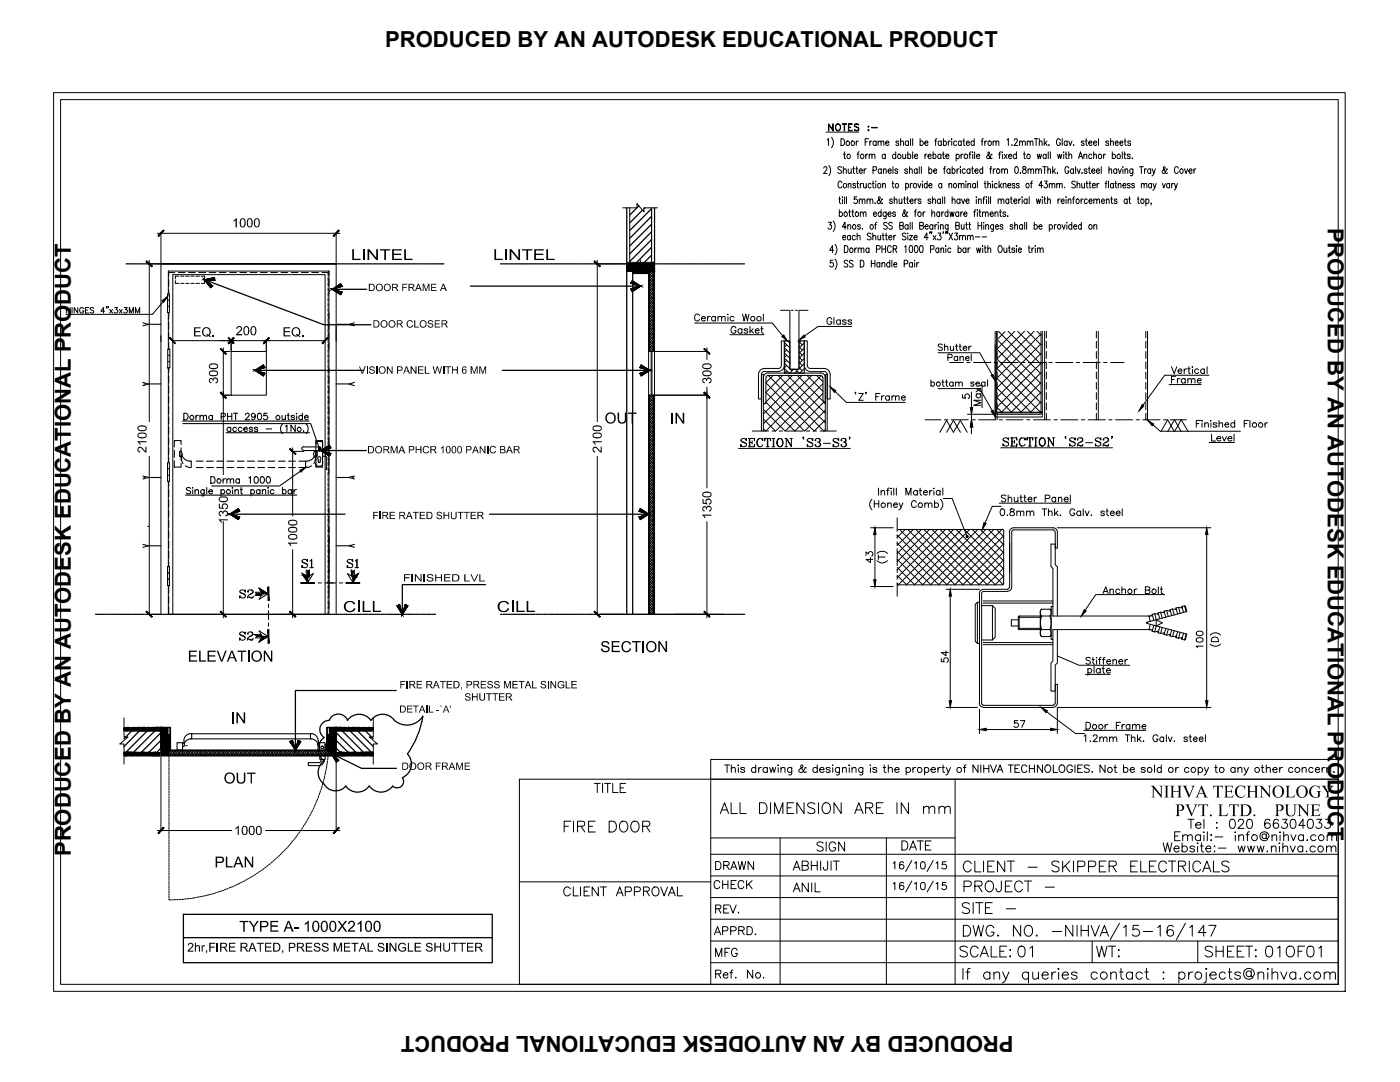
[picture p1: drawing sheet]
<svg xmlns="http://www.w3.org/2000/svg" width="279mm" height="216mm" viewBox="0 0 279 216" stroke-linecap="round" stroke-linejoin="round" font-family="sans-serif">
<defs><g id="words">
<g font-size="4.4">
<text x="76.9" y="9.5">PRODUCED BY AN AUTODESK EDUCATIONAL PRODUCT</text>
<text x="265" y="45.4" transform="rotate(90 265 45.4)">PRODUCED BY AN AUTODESK EDUCATIONAL PRODUCT</text>
<text x="14.2" y="170.8" transform="rotate(-90 14.2 170.8)">PRODUCED BY AN AUTODESK EDUCATIONAL PRODUCT</text>
<text x="202.3" y="206.8" transform="rotate(180 202.3 206.8)">PRODUCED BY AN AUTODESK EDUCATIONAL PRODUCT</text>
</g>
</g></defs>
<!-- layer: Dwg -->
<g fill="none" stroke="#000" stroke-width=".2">
<path d="M164.4 33.6l.2-.3h.4v.2a1.4 1.4 0 0 1-.6 1.1h.7M164.9 26.4h6.5M165.1 27.9l.2-.2v1.3M165.3 24.7l.9 1.2 .1-1.2v1.4l-.9-1.2-.1 1.2zM165.4 33a1.73 1.73 0 0 1 0 2.1M165.9 27.4a1.58 1.58 0 0 1 0 2.1M166.9 24.9a.62 .62 0 0 1 .8 .1 .62 .62 0 0 1-.1 .9 .62 .62 0 0 1-.8-.1 .62 .62 0 0 1 .1-.9zM167 24.8a.57 .57 0 0 1 .7 .6 .57 .57 0 0 1-.7 .5 .77 .77 0 0 1 0-1.1zM167.4 39.7h.4M167.5 39.3v1.1l.3 .2M167.8 27.7a.68 .68 0 0 1 .8 .6 .68 .68 0 0 1-.8 .7zM168 33.4a.37 .37 0 0 0-.6-.2 .37 .37 0 0 0-.1 .6l.5 .2a.38 .38 0 0 1 0 .6 .38 .38 0 0 1-.6-.2"/>
<path d="M168 36.5a.39 .39 0 0 0-.5-.4 .39 .39 0 0 0-.3 .5v.4a.4 .4 0 0 0 .3 .5 .4 .4 0 0 0 .5-.3M168.1 24.7l.8 .1zM168.1 39.3v.1zM168.1 39.8v.8M168.3 34l.3-.3 .2 .1 .1 .8M168.3 33.3v1.3M168.3 30.8h.4M168.5 24.8v1.3l.1-1.3M168.5 30.3v1.1l.1 .2 .2 .1M168.6 39.3v1.3M168.9 39.3v1.3M169.3 36.9l.2-.3h.3v.9"/>
<path d="M169.3 33.7l.1 .8 .2 .1 .3-.2M169.3 36.6v.9M169.3 24.7h.8l-.7 .1v1.2l.7 .1h-.8zM169.4 25.4h.4h-.4M169.9 33.7v.9M170.2 33.7h.3M170.3 33.3v1.1l.3 .2M170.5 24.9a.54 .54 0 0 1 .9 0l-.3-.1-.6 .1 .1 .3 .5 .2a.35 .35 0 0 1 .3 .2 .35 .35 0 0 1-.1 .4 .54 .54 0 0 1-.8-.1l.3 .1 .6-.1-.1-.3-.7-.3zM170.8 36.8l-.3-.2h-.2v.3l.3 .1 .2 .3-.3 .2-.3-.2M170.8 33.7h.4M170.9 28.1v.9M171 33.3v1.1l.2 .2"/>
<path d="M171 39.3h-.5v.5a.42 .42 0 0 1 .5 .1 .42 .42 0 0 1 0 .5 .42 .42 0 0 1-.5 .1l-.1-.1M171 36.6h.4M171.1 30.8h.3M171.1 36.1v1.1l.1 .3h.2M171.3 28.1l-.2 .1-.2 .3M171.5 30.3l-.3 .3v1.1M171.5 34.1h.6l-.1-.3a.44 .44 0 0 0-.6 .3 .44 .44 0 0 0 .3 .5l.4-.2M171.5 40l.3-.3 .2 .1 .1 .8M171.5 39.7v.9M171.7 36.6v.9M172.1 40l.2-.3 .3 .1v.8M172.1 36.6h-.2l-.2 .4"/>
<path d="M172.3 36.6l.1 .9h.3l.2-.3M172.5 33.7v.9M172.7 28.3h.4M172.8 30.8v.9M172.9 33.7l-.4 .2v.2M172.9 36.6v.9M173 40l.3-.3 .3 .1v.8M173 39.7v.9M173.2 30.8h-.3l-.1 .3M173.2 25.9l.2 .1-.1 .1zM173.3 25.2l.1 .1-.1 .1-.1-.1zM173.3 25.3h.1"/>
<path d="M173.3 25.9h.1M173.3 27.7h-.6v1.3M173.5 31l.1-.2h.4v.9M173.5 30.8v.9M173.6 28.1v.9M173.6 40l.3-.3 .2 .1 .1 .8M173.8 36.8l-.1-.2a.41 .41 0 0 0-.4 .4 .41 .41 0 0 0 .4 .5l.1-.2M173.9 25.4l1.1 .1zM174 31l.3-.2h.2l.1 .9M174 28.1l-.2 .1-.2 .3M174.1 36.6h.3M174.2 36.1v1.1l.1 .3h.2"/>
<path d="M174.2 34l.7-.1v-.6h-.7v1.3M174.8 36.1v.2zM174.8 36.6v.9M174.9 28.3l-.2-.1a.39 .39 0 0 0-.5 .4 .39 .39 0 0 0 .7 .3M174.9 28.1v.9M175.2 28.4l.2-.2h.4v.8M175.2 28.1v.9M175.3 36.6a.41 .41 0 0 1 .5 .4 .41 .41 0 0 1-.5 .5l-.1-.4zM175.8 28.4l.3-.3 .2 .1 .1 .8M175.9 33.9l-.1-.1a.41 .41 0 0 0-.6 .3 .41 .41 0 0 0 .6 .4l.1-.1M175.9 33.7v.9M176.1 36.9l.3-.3h.2l.1 .9"/>
<path d="M176.1 39.8v-.1a1.27 1.27 0 0 1-.8 .9l-.2-.4 .6-.6-.2-.3-.2 .1 .1 .4 .4 .7 .3 .1v-.1M176.1 36.6v.9M176.3 34l.3-.3 .2 .1 .1 .8M176.3 33.7v.9M176.7 31a.4 .4 0 0 0-.6-.1 .4 .4 0 0 0 0 .6l.2 .2 .4-.2M176.7 30.8v.9M176.8 28.5h.6l-.1-.3a.39 .39 0 0 0-.5 .4 .39 .39 0 0 0 .6 .3M177.2 34.1h.7l-.1-.3a.4 .4 0 0 0-.6 .3 .4 .4 0 0 0 .5 .4l.2-.1M178 36.6h.4M178.1 39.9l-.2-.2-.3 .1v.2l.4 .2 .1 .2-.2 .2-.4-.2M178.2 36.1v1.1l.2 .3M178.2 33.3v1.3"/>
<path d="M178.5 40l.2-.3 .3 .1v.8M178.5 39.3v1.3M178.8 31a.4 .4 0 0 0-.6-.1 .4 .4 0 0 0 0 .6l.2 .2 .4-.2M178.8 30.3v1.4M179.1 33.9l-.2-.2-.3 .1v.2l.4 .1 .1 .3-.2 .2-.3-.2M179.4 28.3l-.2-.2-.4 .1v.3l.5 .1 .1 .3-.2 .1-.4-.1M179.4 39.7l.1 .8 .2 .1 .3-.2M179.7 28.4l.3-.3 .2 .1 .1 .8M179.7 27.7v1.3M180 39.7v.9M180.2 30.8v.8l.3 .1 .2-.3M180.3 39.7h.4"/>
<path d="M180.5 39.3v1.1l.2 .2M180.7 36.8l.1-.2a.41 .41 0 0 1 .5 .4 .41 .41 0 0 1-.5 .5l-.1-.2M180.7 30.8v.9M180.7 36.6v1.4M181 39.7h.3M181.1 39.3v1.1l.2 .2M181.1 33.9v-.1a.33 .33 0 0 0-.6 .1l.6 .3v.3a.33 .33 0 0 1-.6-.1M181.2 31l.1-.2a.41 .41 0 0 1 .5 .4 .41 .41 0 0 1-.5 .4l-.1-.1M181.2 30.3v1.4M181.3 28.3l-.1-.1a.42 .42 0 0 0-.5 .4 .42 .42 0 0 0 .5 .4l.1-.1M181.3 28.1v.9M181.5 34l.3-.3 .2 .1 .1 .8"/>
<path d="M181.5 33.3v1.3M181.7 36.6v.9M181.7 27.7v1.3M182.1 36.6l-.4 .2v.2M182.1 27.7v1.3M182.1 30.3v1.4M182.5 31.1h.6l-.1-.3a.4 .4 0 0 0-.5 .4 .4 .4 0 0 0 .6 .3M182.6 39.7v.9M183 33.9v-.1a.44 .44 0 0 0-.6 .3 .44 .44 0 0 0 .3 .5l.3-.2M183 39.7a.37 .37 0 0 0-.4 .4M183 33.7v.9M183.2 36.6l.3 .9 .3-.9"/>
<path d="M183.5 33.3v1.3M183.6 28.3l.2-.1a.39 .39 0 0 1 .5 .4 .39 .39 0 0 1-.7 .3M183.6 27.7v1.3M183.8 39.9v-.1a.33 .33 0 0 0-.6 .1l.6 .3v.3a.33 .33 0 0 1-.6-.1M183.9 33.3v1.3M184.1 36.1v.2zM184.1 36.6v.9M184.6 28.5h.6l-.1-.3a.4 .4 0 0 0-.6 .4 .4 .4 0 0 0 .7 .3M184.6 30.8v.9M185 30.8h-.3l-.1 .3M185 36.8l-.1-.2a.41 .41 0 0 0-.5 .4 .41 .41 0 0 0 .5 .5l.1-.2M185 36.1v1.4"/>
<path d="M185.2 31.1h.6l-.1-.3a.4 .4 0 0 0-.5 .4 .4 .4 0 0 0 .6 .3M185.4 37h.6l-.1-.4a.39 .39 0 0 0-.5 .5 .39 .39 0 0 0 .6 .2M185.4 33.9l.1-.1a.44 .44 0 0 1 .5 .3 .44 .44 0 0 1-.3 .5l-.3-.2M185.4 33.3v1.3M185.8 39.9a.31 .31 0 0 0-.3-.2 .31 .31 0 0 0-.3 .2l.6 .5a.31 .31 0 0 1-.3 .2 .31 .31 0 0 1-.3-.2M186.1 40l.3-.3 .2 .1 .1 .8M186.1 39.3v1.3M186.2 31l.1-.2a.41 .41 0 0 1 .5 .4 .41 .41 0 0 1-.5 .4l-.1-.1M186.2 30.3v1.4M186.3 34.1h.6l-.1-.3a.44 .44 0 0 0-.5 .3 .44 .44 0 0 0 .3 .5l.3-.2M186.5 28.1h.4M187 27.7l-.3 .2v1.1"/>
<path d="M187.7 39.9l-.1-.1a.44 .44 0 0 0-.6 .3 .44 .44 0 0 0 .3 .5l.4-.2M187.7 39.7v.9M187.8 31a.4 .4 0 0 0-.6-.1 .4 .4 0 0 0 0 .6l.2 .2 .4-.2M187.8 30.8v.9M187.9 28.3l-.2-.1a.39 .39 0 0 0-.5 .4 .39 .39 0 0 0 .7 .3M187.9 28.1v.9M187.9 36.8l-.1-.2a.39 .39 0 0 0-.5 .5 .39 .39 0 0 0 .6 .2M187.9 36.6v.9M188.1 30.8h.4M188.1 39.3v1.3M188.2 30.3v1.1l.1 .2 .2 .1M188.3 28.3l.1-.1a.41 .41 0 0 1 .5 .4 .41 .41 0 0 1-.5 .4l-.1-.1"/>
<path d="M188.3 27.7v1.3M188.3 33.7h.4M188.5 39.3v1.3M188.7 33.3h-.2v.2v1.1M188.8 31.1h.6l-.1-.3a.39 .39 0 0 0-.6 .5 .39 .39 0 0 0 .7 .2M189.3 28.1v.9M189.4 36.9l.1-.3h.4v.9M189.4 36.6v.9M189.6 33.9l-.1-.1a.44 .44 0 0 0-.6 .3 .44 .44 0 0 0 .3 .5l.4-.2M189.6 33.7v.9M189.7 28.1l-.3 .1-.1 .3M189.9 27.7v.1z"/>
<path d="M189.9 28.2v.8M190 33.9l.1-.1a.44 .44 0 0 1 .6 .3 .44 .44 0 0 1-.3 .5l-.4-.2M190 40l.3-.3 .2 .1 .1 .8M190 33.3v1.3M190 39.3v1.3M190.8 31a.4 .4 0 0 1 .6-.1 .4 .4 0 0 1 0 .6l-.2 .2-.4-.2M190.8 30.8v1.3M190.9 28.3l-.1-.1a.41 .41 0 0 0-.5 .4 .41 .41 0 0 0 .5 .4l.1-.1M191 33.7v.9M191.3 36.9l.2-.3h.3v.9M191.3 36.6v.9M191.4 33.7l-.4 .2v.2"/>
<path d="M191.6 39.9l-.1-.1a.44 .44 0 0 0-.6 .3 .44 .44 0 0 0 .3 .5l.4-.2M191.6 39.7v.9M191.7 33.3v.1zM191.7 33.8v.8M191.8 30.8v.9M191.8 28.3v-.1a.41 .41 0 0 0-.6 .4 .41 .41 0 0 0 .6 .4v-.1M191.8 36.9l.3-.3h.2l.1 .9M191.8 28.1v.9M191.9 39.7l.3 .9 .3-.9M192.2 28.1h.3M192.2 30.8h-.2l-.2 .3M192.3 27.7v1.1l.1 .2h.2"/>
<path d="M192.6 33.9v-.1a.41 .41 0 0 0-.6 .3 .41 .41 0 0 0 .6 .4v-.1M192.8 36.1v.2zM192.8 36.6v.9M192.9 28.5h.6l-.1-.3a.39 .39 0 0 0-.5 .4 .39 .39 0 0 0 .6 .3M193.2 36.9l.2-.3h.3v.9M193.2 36.6v.9M193.4 30.8h.3M193.6 33.9l-.1-.1a.41 .41 0 0 0-.6 .3 .41 .41 0 0 0 .6 .4l.1-.1M193.6 33.7v.9M193.8 30.3l-.3 .3v1.1M193.9 33.7h.4M194 33.3v1.1l.3 .2"/>
<path d="M194.1 30.3v.1zM194.1 30.8v.9M194.4 28.3l-.1-.1a.39 .39 0 0 0-.5 .4 .39 .39 0 0 0 .6 .3M194.4 27.7v1.3M194.5 30.3v1.4M194.5 34.1h.7l-.1-.3a.41 .41 0 0 0-.6 .3 .41 .41 0 0 0 .6 .4l.1-.1M194.7 36.8l-.2-.2a.41 .41 0 0 0-.4 .4 .41 .41 0 0 0 .4 .5l.2-.2M194.7 36.6v.9M194.8 39.3v.1zM194.8 39.8v.8M194.9 31.1h.6v-.2a.38 .38 0 0 0-.5 .1 .38 .38 0 0 0 0 .5 .38 .38 0 0 0 .5 0M195.1 36.1v1.4"/>
<path d="M195.3 40l.2-.3 .3 .1v.8M195.3 39.7v.9M195.8 28.1h.4M196.1 33.9l-.1-.1a.44 .44 0 0 0-.5 .3 .44 .44 0 0 0 .3 .5l.3-.2M196.1 33.3v1.3M196.2 39.7h.3M196.2 27.7l-.2 .2v1.1M196.4 36.6h.4M196.5 28.1v.9M196.6 36.1v1.1v.3h.2M196.6 39.3h-.2l-.1 .2v1.1M196.9 39.3v.1z"/>
<path d="M196.9 39.8v.8M197 28.1l-.3 .1-.2 .3M197.1 36.9l.2-.3h.3l.1 .9M197.1 36.1v1.4M197.3 39.3v1.3M197.5 33.7h.4M197.7 39.3v1.3M197.9 33.3h-.2v.2v1.1M198 30.9l-.1-.1a.73 .73 0 0 1-.9 .8v-.5l.5-.5-.2-.3-.1 .2v.3l.5 .8 .3-.1M198.1 36.1v.2zM198.1 36.6v.9M198.2 28.4l.2-.2h.3l.1 .8"/>
<path d="M198.2 28.1v.9M198.2 33.7v.9M198.7 33.7l-.3 .1-.2 .3M198.8 28.4l.2-.3 .3 .1v.8M199 36.8l-.1-.2a.41 .41 0 0 0-.5 .4 .41 .41 0 0 0 .5 .5l.1-.2M199.2 40l.3-.3 .2 .1 .1 .8M199.2 39.7v.9M199.3 30.8h.4M199.4 36.1v1.4M199.5 37l.4 .5M199.7 30.3l-.2 .3v1.1M199.8 40l.3-.3 .2 .1v.8"/>
<path d="M199.9 36.6l-.5 .6M199.9 34l.3-.3 .2 .1 .1 .8M199.9 33.7v.9M200 30.4h.1zM200.1 30.8v.9M200.2 36.9l.1-.3h.4l.1 .9M200.2 36.6v.9M200.4 30.8l.6 .9M200.5 34l.2-.3 .3 .1 .1 .8M201 27.9l.2-.2v1.3M201 30.8l-.6 .9M201.1 37h.6l-.1-.4a.41 .41 0 0 0-.5 .4 .41 .41 0 0 0 .5 .5l.1-.2"/>
<path d="M201.3 31.1h.6v-.2a.38 .38 0 0 0-.5 .1 .38 .38 0 0 0 0 .5 .38 .38 0 0 0 .5 0M201.3 39.9l-.1-.1a.44 .44 0 0 0-.5 .3 .44 .44 0 0 0 .3 .5l.3-.2M201.3 39.7v.9M201.7 39.7h.3M201.8 39.3v1.1l.2 .2M202 28.9v.1zM202.4 28l.2-.3h.2l.3 .2-.2 .5-.5 .6h.7M202.6 36.8l-.2-.2h-.4v.3l.4 .1 .2 .3-.2 .2-.4-.2M202.7 33.3h.2a.81 .81 0 0 1-.1 1.3 1.03 1.03 0 0 1-.1-1.3zM202.8 31v-.2a.42 .42 0 0 0-.6 .4 .42 .42 0 0 0 .6 .4v-.1M202.8 30.3v1.4M203.3 39.7v.9"/>
<path d="M203.4 36.8l-.2-.2-.4 .2 .6 .3v.4h-.5l-.1-.2M203.5 28.4l.1-.2h.4v.8M203.5 28.1v.9M203.7 34.5h.1M203.7 39.7l-.3 .2-.1 .2M204 39.3v.1zM204 39.8v.8M204 28.4l.3-.3 .2 .1 .1 .8M204.2 33.3v.4a.51 .51 0 0 1 .5 .3 .51 .51 0 0 1-.2 .6 .47 .47 0 0 1-.4-.5 .47 .47 0 0 1 .6-.4v-.4zM204.2 30.8h.4M204.4 30.3v1.1l.1 .2 .2 .1M205 39.9l-.1-.1a.41 .41 0 0 0-.6 .4 .41 .41 0 0 0 .6 .3l.1-.1"/>
<path d="M205 39.7v.9M205 28.4l.2-.2h.4v.8M205 28.1v.9M205.2 34l.2-.3 .3 .1v.8M205.2 33.7v.9M205.4 39.3v1.3M205.6 28.4l.3-.3 .2 .1v.8M205.6 36.6h.4M205.7 34l.3-.3 .2 .1 .1 .8M206.1 36.1l-.3 .3v1.1M206.4 27.7h.8M206.7 34l.3-.3 .2 .1 .1 .8"/>
<path d="M206.7 33.7v.9M206.8 27.7v1.3M206.8 39.7l.2 .9 .2-.9 .3 .9 .2-.9M207 30.8l.2 .9 .2-.9 .2 .9 .2-.9M207.3 34l.2-.3 .3 .1v.8M207.4 28.4l.3-.3 .2 .1 .1 .8M207.4 27.7v1.3M208 39.3v.1zM208 39.8v.8M208.1 37h-.8l.5-.9v1.4M208.1 33.3h.8M208.4 39.7h.3"/>
<path d="M208.4 27.7v1.3M208.4 36.1h.6l-.3 .5a.4 .4 0 0 1 .3 .6 .4 .4 0 0 1-.6 0M208.5 39.3v1.1l.3 .2M208.5 33.3v1.3M208.6 28.5l.4 .5M208.8 31l-.1-.2a.4 .4 0 0 0-.6 .4 .4 .4 0 0 0 .7 .3M208.8 30.8v.9M208.9 28.1l-.5 .7M209.1 40l.2-.3 .3 .1v.8M209.1 39.3v1.3M209.1 34l.3-.3 .2 .1 .1 .8M209.1 33.3v1.3"/>
<path d="M209.2 30.3v1.4M209.3 28.9v.1zM209.4 36.9l.1-.3h.4l.1 .9M209.4 36.6v.9M209.6 30.3v1.4M210 36.9l.1-.3h.4v.9M210.1 33.3v1.3M210.3 34.1l.3 .5M210.6 33.7l-.5 .7M210.9 36.9l.2-.3h.3v.9M210.9 36.6v.9M211 34.5h.1"/>
<path d="M211.1 30.8l.2 .9 .2-.9 .2 .9 .2-.9M211.1 39.7v.9M211.4 36.9l.3-.3h.2l.1 .9M211.6 39.7h-.2l-.3 .4M211.7 28a.41 .41 0 0 0-.5-.3 .41 .41 0 0 0-.4 .5v.3a.42 .42 0 0 0 .5 .5 .42 .42 0 0 0 .4-.5h-.3M212 27.7v1.3M212.3 30.3v.1zM212.3 30.8v.9M212.5 37.4v.1zM212.6 30.8h.3M212.8 30.3v1.1v.2l.2 .1M212.8 39.3v.1z"/>
<path d="M212.8 39.8v.8M213 28.3l-.1-.1a.41 .41 0 0 0-.5 .4 .41 .41 0 0 0 .5 .4l.1-.1M213 28.1v.9M213.2 40l.2-.3 .3 .1v.8M213.2 39.7v.9M213.3 31l.3-.2h.2l.1 .9M213.3 28.1l.3 .9 .3-.9M213.3 33.6a.4 .4 0 0 0-.5-.3 .4 .4 0 0 0-.3 .5v.3a.4 .4 0 0 0 .4 .5 .4 .4 0 0 0 .4-.5h-.3M213.3 30.3v1.4M214.1 39.7h.3M214.2 33.9v-.1a.41 .41 0 0 0-.6 .3 .41 .41 0 0 0 .6 .4v-.1M214.2 33.7v.9"/>
<path d="M214.3 28.9v.1zM214.4 39.3l-.2 .2v1.1M214.6 36.4a.37 .37 0 0 0-.4-.3 .37 .37 0 0 0-.3 .4l.7 .6v.2l-.2 .2-.5-.2M214.7 33.3v1.3M214.9 39.8a.44 .44 0 0 1 .5 .3 .44 .44 0 0 1-.3 .5l-.3-.2zM215 36.9l.1-.3h.4v.9M215 33.7l.3 .9 .3-.9M215 36.1v1.4M215.3 31.7l.3-1.4 .5 1.4M215.4 31.2h.5M215.8 39.7v.9M215.9 36.6v.9h.4l.1-.3"/>
<path d="M215.9 34.5h.1zM216.2 39.7l-.3 .1-.1 .3M216.3 31l.2-.2h.4v.9M216.3 30.8v.9M216.4 28.3l-.1-.1h-.5v.3l.5 .1 .1 .3-.3 .1-.3-.1M216.4 36.6v.9M216.6 28.1h.4M216.7 36.6h.4M216.8 27.7v1.1v.2h.2M216.9 36.1v1.1v.3h.3M216.9 33.9v-.1a.33 .33 0 0 0-.5 .1l.5 .3v.3a.33 .33 0 0 1-.5-.1M217 39.9l-.1-.1a.44 .44 0 0 0-.6 .3 .44 .44 0 0 0 .3 .5l.4-.2"/>
<path d="M217.2 33.7h.3M217.3 28.5h.6l-.1-.3a.4 .4 0 0 0-.5 .4 .4 .4 0 0 0 .6 .3M217.3 36.6h.4M217.4 33.3v1.1l.2 .2M217.5 36.1v1.1v.3h.2M217.9 31l-.1-.2a.41 .41 0 0 0-.5 .4 .41 .41 0 0 0 .5 .4l.1-.1M217.9 34.1h.6l-.1-.3a.44 .44 0 0 0-.6 .3 .44 .44 0 0 0 .3 .5l.4-.2M218 37h.6l-.1-.4a.41 .41 0 0 0-.5 .4 .41 .41 0 0 0 .5 .5l.1-.2M218.3 31l.2-.2h.3v.9M218.3 28.5h.5v-.3a.41 .41 0 0 0-.5 .4 .41 .41 0 0 0 .5 .4v-.1M218.3 30.3v1.4M218.3 40l.3-.3 .2 .1 .1 .8"/>
<path d="M218.3 39.7v.9M218.8 34.1h.6l-.1-.3a.44 .44 0 0 0-.5 .3 .44 .44 0 0 0 .3 .5l.3-.2M218.9 40l.2-.3 .3 .1v.8M218.9 36.6v.9M219.2 27.7v1.3M219.4 36.6h-.3l-.2 .4M219.8 33.3v1.3M220.2 30.8v.9M220.5 36.6h.4M220.6 30.8h-.2l-.2 .3M220.8 40l.3-.3 .2 .1v.8M220.8 39.7v.9"/>
<path d="M220.9 36.1l-.2 .3v1.1M221.2 36.1v1.4M221.3 28.3l-.2-.2-.4 .2 .1 .2 .4 .1v.4h-.3l-.2-.1M221.3 34l.3-.3 .2 .1 .1 .8M221.3 33.3v1.3M221.6 28.4l.2-.2h.4v.8M221.6 27.7v1.3M221.7 39.7h.3M221.8 39.3v1.1l.3 .2M222 31a.4 .4 0 0 1 .6-.1 .4 .4 0 0 1 0 .6l-.2 .2-.4-.2M222 30.3v1.4M222.2 36.8l-.1-.2a.41 .41 0 0 0-.5 .4 .41 .41 0 0 0 .5 .5l.1-.2"/>
<path d="M222.2 36.6v.9M222.5 36.6h.3M222.6 28.5h.6l-.1-.3a.41 .41 0 0 0-.5 .4 .41 .41 0 0 0 .5 .4l.1-.1M222.7 36.1v1.1v.3h.2M222.9 33.9l-.2-.1a.44 .44 0 0 0-.5 .3 .44 .44 0 0 0 .3 .5l.4-.2M222.9 33.7v.9M222.9 39.9l-.2-.2-.3 .1v.2l.4 .2 .1 .2-.2 .2-.3-.2M223.2 36.9l.2-.3h.3v.9M223.2 33.7l.3 .9 .3-.9M223.2 36.6v.9M223.5 28.5h.6l-.1-.3a.41 .41 0 0 0-.5 .4 .41 .41 0 0 0 .5 .4l.1-.1M224 30.3v1.4"/>
<path d="M224.1 37h.6l-.1-.4a.41 .41 0 0 0-.5 .4 .41 .41 0 0 0 .5 .5l.1-.2M224.1 33.3v.1zM224.1 33.8v.8M224.3 30.8h.3M224.4 28.1h.3M224.4 30.3v1.1l.1 .2 .2 .1M224.5 27.7v1.1l.3 .2M224.5 34l.3-.3 .2 .1 .1 .8M224.5 33.7v.9M224.9 39.9v-.1a.41 .41 0 0 0-.6 .4 .41 .41 0 0 0 .6 .3v-.1M224.9 39.7v.9M225.2 39.7h.4"/>
<path d="M225.4 39.3v1.1l.3 .2M225.5 31v-.2h-.5v.3l.5 .2v.2l-.2 .2-.4-.2M225.5 36.8l-.2-.2-.3 .2 .5 .3v.4h-.5v-.2M225.6 28.3v-.1h-.5v.3l.5 .1v.3l-.2 .1-.3-.1M226 31.5v.2zM226.1 33.7v1l-.2 .4-.3-.1M226.1 33.9l-.1-.1a.44 .44 0 0 0-.6 .3 .44 .44 0 0 0 .3 .5l.4-.2M226.4 36.8l-.2-.2-.4 .2 .5 .3v.4h-.4l-.1-.2M227 39.7h.3M227.1 39.3v1.1l.3 .2M227.4 33.3h.8M227.8 36.9l.2-.3h.3v.9"/>
<path d="M227.8 39.8a.41 .41 0 0 1 .5 .4 .41 .41 0 0 1-.5 .3l-.1-.3zM227.8 33.3v1.3M227.8 36.6v.9M228.3 36.9l.3-.3h.2l.1 .9M228.4 33.7v.9M228.7 39.9l.1-.1a.44 .44 0 0 1 .6 .3 .44 .44 0 0 1-.3 .5l-.4-.2M228.7 39.7v1.4M228.8 33.7l-.3 .1-.1 .3M229.6 33.9v-.1a.41 .41 0 0 0-.6 .3 .41 .41 0 0 0 .6 .4v-.1M229.6 33.7v.9M229.8 36.8l-.1-.2a.41 .41 0 0 0-.5 .4 .41 .41 0 0 0 .5 .5l.1-.2M229.8 36.6v.9"/>
<path d="M229.9 33.7l.4 .9 .3-.9M230.1 36.6l.3 .9 .3-.9M230.3 34.6l-.4 .5M230.4 37.5l-.3 .5M232 36.6l.3 .9 .3-.9M233 33.8l-.1-.1a1.27 1.27 0 0 1-.8 .9l-.2-.4 .6-.6-.1-.3-.2 .1v.4l.5 .7 .2 .1 .1-.1M233.4 36.8l-.1-.2a.41 .41 0 0 0-.5 .4 .41 .41 0 0 0 .5 .5l.1-.2M233.4 36.6v.9M233.8 36.6v.9M234.2 36.6h-.2l-.2 .4M234.4 36.6l.3 .9 .3-.9M234.7 37.5l-.4 .5"/>
<path d="M235.1 33.6a.4 .4 0 0 0-.4-.3 .4 .4 0 0 0-.3 .5v.3a.39 .39 0 0 0 .3 .5 .39 .39 0 0 0 .4-.3M235.6 33.8a.44 .44 0 0 1 .6 .3 .44 .44 0 0 1-.3 .5l-.3-.1-.2-.3zM236.4 33.7l.3 .9 .3-.9M237.3 34.1h.6l-.1-.3a.41 .41 0 0 0-.5 .3 .41 .41 0 0 0 .5 .4l.1-.1M238.3 33.7v.9M238.7 33.7l-.3 .1-.1 .3M33.4 58.6h.4v3.8h-.4zM33.4 59.9h.4M33.4 59.2l-3 3.5h-17.2M33.7 54.4h1.2M33.7 54.3v.8M33.7 55.8v1.3"/>
<path d="M33.7 57.8v.8M35.6 54.4h1.3M37.6 54.4h1.4M39.7 54.4h1.3M41.7 54.4h1.4M43.8 54.4h1.3M45.8 54.4h1.4M47.9 54.4h1.3M49.9 54.4h1.4M52 54.4h1.3M54 54.4h1.4M56.1 54.4h1.3"/>
<path d="M58.1 54.4h1.4M60.1 54.4h1.4M62.2 54.4h1.4M64.2 54.4h1.3v.6M65.5 55.4v.6M65.5 56.4v.7M65.5 57.4v.7M65.5 58.4v.7M65.5 59.5v.6M65.6 54.1v.9M65.6 55.7v1.4M65.6 57.7v.9"/>
<path d="M125.1 52.4h4.9M127.8 51.8v2.8M165.3 44.4h.6l-.3 .5a.4 .4 0 0 1 .4 .6 .4 .4 0 0 1-.7 0M166.2 51.9h-.5v.5a.42 .42 0 0 1 .6 .2 .42 .42 0 0 1-.1 .5 .42 .42 0 0 1-.6-.1M166.3 44.1a1.59 1.59 0 0 1 0 2.1M166.4 49.9h-.8l.5-.9v1.4M166.7 48.8a1.59 1.59 0 0 1 0 2M166.7 51.7a1.58 1.58 0 0 1 0 2M167.5 42.5l.1-.1a.44 .44 0 0 1 .6 .3 .44 .44 0 0 1-.3 .5l-.4-.2M167.5 41.9v1.3M168.2 47.4h.6l-.1-.4a.41 .41 0 0 0-.5 .4 .41 .41 0 0 0 .5 .4l.1-.1M168.5 49a.75 .75 0 0 1 .8 .5 .75 .75 0 0 1-.2 .8l-.6 .1z"/>
<path d="M168.9 45.3h-.8l.5-.9v1.3M169.2 45.1l.2-.3 .3 .1 .1 .8M169.2 52.1a.37 .37 0 0 0-.4-.2 .37 .37 0 0 0-.3 .4l.7 .6-.1 .3-.4 .1-.2-.2M169.2 44.8v.9M169.4 42.3h.3M169.5 41.9v1.1l.3 .2M169.7 47.1l-.1-.1a.41 .41 0 0 0-.5 .4 .41 .41 0 0 0 .5 .4l.1-.1M169.7 47v.9M170 42.3h.4M170.2 41.9v1.1l.2 .2M170.3 52.1a.37 .37 0 0 0-.5-.2 .37 .37 0 0 0-.3 .4l.8 .6v.2l-.3 .2-.5-.2M170.4 44.8a.47 .47 0 0 1 .4 .5 .47 .47 0 0 1-.4 .4l-.3-.4z"/>
<path d="M170.6 49.5v.9M170.7 47.1l-.1-.1a.39 .39 0 0 0-.5 .5 .39 .39 0 0 0 .6 .2M171 49.5l-.2 .1-.2 .3M171.1 47.2l.1-.2h.4v.9M171.1 46.5v1.4M171.3 49.7l.3-.2 .2 .1 .1 .8M171.3 49.5v.9M171.7 45l-.2-.2-.4 .2 .5 .3v.4h-.2l-.3-.2M171.7 42.6l.3-.3 .2 .1 .1 .8M171.7 51.9a.68 .68 0 0 1 .7 .7 .68 .68 0 0 1-.7 .7zM171.7 42.3v.9M171.9 49.7l.2-.2 .3 .1v.8"/>
<path d="M172.1 45.6h.1M172.3 42.6l.2-.3 .3 .1v.8M173.4 49.7a.39 .39 0 0 0-.5-.1 .39 .39 0 0 0-.1 .6l.2 .2 .4-.2M173.4 49.5v.9M173.8 44.9a.41 .41 0 0 1 .5 .4 .41 .41 0 0 1-.5 .4l-.2-.4zM173.8 46.7l-.2-.2-.4 .1-.1 .1 .2 .4 .3 .1a.37 .37 0 0 1 .2 .6 .37 .37 0 0 1-.6 0l-.1-.1M173.9 51.9v1.4M173.9 52.6h.7M174.2 47.2l.2-.2h.3l.1 .9M174.2 46.5v1.4M174.3 42.7h.6l-.1-.3a.44 .44 0 0 0-.5 .3 .44 .44 0 0 0 .3 .5l.3-.2M174.6 44.8h.3"/>
<path d="M174.7 40.5h.1M174.6 51.9v1.4M174.9 49.7h.6l.2-.2-.1-.4-.7-.1v1.4M175 44.4l-.3 .2v1.1M175.2 47v.8l.3 .1 .3-.3M175.6 52.6l-.1-.2a.41 .41 0 0 0-.5 .4 .41 .41 0 0 0 .5 .4l.1-.1M175.6 52.4v.9M175.8 47v.9M175.8 42.5v-.1a.44 .44 0 0 0-.6 .3 .44 .44 0 0 0 .3 .5l.3-.2M175.8 41.9v1.3M176 52.6l.3-.2h.3v.9M176 49v1.4"/>
<path d="M176 52.4v.9M176 49.7h.7M176.1 47h.3M176.2 46.5v1.1l.1 .2 .2 .1M176.7 47h.4M176.7 49v1.4M176.9 46.5v1.1v.2l.2 .1M176.9 42.3l-.1 1.2-.2 .2-.2-.1M176.9 42.5l-.2-.1a.44 .44 0 0 0-.5 .3 .44 .44 0 0 0 .3 .5l.4-.2M177.1 44.6a.37 .37 0 0 0-.4-.3 .37 .37 0 0 0-.4 .4l.1 .2 .7 .4a.38 .38 0 0 1-.3 .5 .38 .38 0 0 1-.5-.3M177.2 42.7h.6l-.1-.3a.41 .41 0 0 0-.5 .3 .41 .41 0 0 0 .5 .4l.1-.1M177.4 47.4h.6l-.1-.4a.39 .39 0 0 0-.5 .5 .39 .39 0 0 0 .6 .2"/>
<path d="M177.6 52.6l-.1-.2a.42 .42 0 0 0-.6 .4 .42 .42 0 0 0 .6 .4l.1-.1M177.6 51.9v1.4M177.9 49.3a.4 .4 0 0 0-.5-.3 .4 .4 0 0 0-.3 .6v.3a.4 .4 0 0 0 .3 .5 .4 .4 0 0 0 .5-.3M178 51.9v1.4M178.1 44.6a.37 .37 0 0 0-.4-.3 .37 .37 0 0 0-.3 .4l.6 .5 .1 .3a.4 .4 0 0 1-.4 .3 .4 .4 0 0 1-.3-.3M178.3 49.7l.6-.1v-.5l-.6-.1v1.4M178.4 52.8h.6l-.1-.4a.41 .41 0 0 0-.5 .4 .41 .41 0 0 0 .5 .4l.1-.1M178.4 47v.9M178.6 49.7l.4 .7M178.7 42.5v-.1a.33 .33 0 0 0-.6 .1l.6 .3v.3a.33 .33 0 0 1-.6-.1M178.8 47h-.3l-.1 .4M179.6 45l.6-.1v-.4l-.6-.1v1.3l.6-.1v-.4l-.2-.2"/>
<path d="M180.5 52.6l.6-.1v-.4l-.6-.2v1.4M180.5 49.3l.3-.3v1.4M180.8 46.7l-.3-.2-.3 .1-.1 .1v.3l.6 .3v.5l-.4 .1-.2-.2M181.1 42.4v-.1a1.27 1.27 0 0 1-.8 .9l-.2-.4 .5-.5-.1-.4-.1 .1v.4l.5 .7 .2 .1v-.1M181.2 46.5v.1zM181.2 47v.9M181.2 45l-.1-.1a.41 .41 0 0 0-.5 .4 .41 .41 0 0 0 .5 .4l.1-.2M181.2 44.8v.9M181.5 47h.6l-.6 .9h.6M181.6 40.1h.6l-.1-.3a.41 .41 0 0 0-.5 .4 .41 .41 0 0 0 .5 .3l.1-.1M181.6 49.1l.2-.1a.96 .96 0 0 1 0 1.4l-.3-.3v-.8zM181.6 44.4v1.3"/>
<path d="M182.1 44.4v1.3M182.1 52.6l-.1-.2a.42 .42 0 0 0-.5 .4 .42 .42 0 0 0 .5 .4l.1-.1M182.1 52.4v.9M182.4 47.4h.6v-.4a.4 .4 0 0 0-.6 .4 .4 .4 0 0 0 .6 .3M182.5 42.3h.4M182.5 51.9v.2zM182.5 52.4v.9M182.6 49.1l.2-.1a.78 .78 0 0 1 .4 .7 .78 .78 0 0 1-.4 .7l-.2-.1-.1-.5zM182.9 41.9h-.2v.2v1.1M183 52.4v.9M183.4 52.4h-.3l-.1 .4M183.5 45l.7-.1 .1-.1-.1-.3-.7-.1v1.3l.7-.1 .1-.3-.3-.3"/>
<path d="M183.7 49.1l.2-.1a.96 .96 0 0 1 0 1.4h-.1a.97 .97 0 0 1-.1-1.3zM184.2 42.3v.9M184.6 45.2h.6v-.3a.4 .4 0 0 0-.6 .3 .4 .4 0 0 0 .5 .5l.1-.2M184.6 42.3a.37 .37 0 0 0-.4 .4M185.2 47.4h-.8l.6-.9v1.4M185.7 46.3h-.2h.2l-.2 .3M185.7 49.7h.6l.1-.6-.7-.1v1.4M186 46.3l-.1 .3M186 42.6l.3-.3 .2 .1v.8M186 41.9v1.3M186.2 45a.39 .39 0 0 0-.6 0 .39 .39 0 0 0 0 .5l.2 .2 .4-.2M186.2 44.8v.9"/>
<path d="M186.2 47l.6 .9M186.6 44.8v.9M186.8 47l-.6 .9M187 44.8l-.3 .1-.1 .3M187.2 46.5h.6l-.3 .5a.41 .41 0 0 1 .3 .6 .41 .41 0 0 1-.7 0M187.3 44.4v.1zM187.3 44.9v.8M187.4 49.7l-.1-.1a.41 .41 0 0 0-.6 .3 .41 .41 0 0 0 .6 .4l.1-.1M187.4 49.5v.9M187.5 42.5l-.1-.1a.44 .44 0 0 0-.5 .3 .44 .44 0 0 0 .3 .5l.3-.2M187.5 42.3v.9M187.7 45.1l.2-.3 .3 .1v.8"/>
<path d="M187.7 44.8v.9M187.8 49.7l.2-.2 .3 .1v.8M187.8 49.5v.9M187.9 42.3v.9M188.3 46.3l-.1 .3M188.4 42.3h-.2l-.3 .4M188.8 49v.1zM188.8 49.6v.8M188.8 46.3h-.1h.1l-.1 .3M189.1 46.3h-.1h.1l-.1 .3M189.2 42.5l-.1-.1a.44 .44 0 0 0-.6 .3 .44 .44 0 0 0 .3 .5l.4-.2M189.2 41.9v1.3"/>
<path d="M189.2 44.8v1.2l-.4 .1M189.2 45l-.1-.1a.4 .4 0 0 0-.5 .4 .4 .4 0 0 0 .5 .4l.1-.2M189.4 46.5l.7 1.4M189.6 42.3l.2 .9 .2-.9 .2 .9 .2-.9M189.8 49.7a.39 .39 0 0 0-.6-.1 .39 .39 0 0 0 0 .6l.2 .2 .4-.2M190.1 46.5l-.7 1.4M190.5 46.5h.6l-.3 .5a.41 .41 0 0 1 .4 .6 .41 .41 0 0 1-.8 0M190.7 45l.7-.1v-.4l-.7-.1v1.3l.7-.1v-.4l-.2-.2M191.2 49.7a.39 .39 0 0 1 .6-.1 .39 .39 0 0 1 0 .6l-.2 .2-.4-.2M191.2 49v1.4M191.3 42.5l-.1-.1a.44 .44 0 0 0-.6 .3 .44 .44 0 0 0 .4 .5l.3-.2M191.3 42.3v.9"/>
<path d="M191.5 47.2l.2-.2h.4v.9M191.5 47v.9M191.8 42.3v.9M191.8 44.8l.1 .9h.2l.3-.2M192.1 47.2l.2-.2h.3l.1 .9M192.1 42.3l-.2 .1-.1 .3M192.3 42.7h.7l-.1-.3a.44 .44 0 0 0-.6 .3 .44 .44 0 0 0 .3 .5l.4-.2M192.4 44.8v.9M192.7 44.8h.4M192.8 40.1h.6v-.3a.4 .4 0 0 0-.6 .3 .4 .4 0 0 0 .5 .4l.1-.1M192.8 49.7a.39 .39 0 0 0-.6-.1 .39 .39 0 0 0 0 .6l.2 .2 .4-.2M192.8 49.5v.9"/>
<path d="M192.9 44.4v1.1l.3 .2M193.1 47.2l.2-.2h.3l.1 .9M193.1 47v.9M193.2 49.5v.9M193.3 44.8h.4M193.5 44.4v1.1v.2h.2M193.6 49.5l-.3 .1-.1 .3M193.7 47.2l.2-.2h.3v.9M194.3 42.3h.4M194.6 47.3h1M194.8 41.9h-.3v.2v1.1M194.9 49.5l.2 .9 .2-.9 .2 .9 .2-.9"/>
<path d="M195.1 41.9v.1zM195.1 42.4v.8M195.2 44.4v1.3M195.2 45h.7M195.4 42.3h.3M195.5 41.9v1.1l.3 .2M195.9 44.4v1.3M196 47.3h.9M196.1 42.6l.3-.3 .2 .1 .1 .8M196.1 42.3v.9M196.1 49v.1zM196.1 49.6v.8"/>
<path d="M196.3 44.4v.1zM196.3 44.9v.8M196.4 49.5h.4M196.6 49v1.1v.2l.2 .1M196.7 42.6l.2-.3 .3 .1v.8M196.7 45.1l.3-.3 .3 .1v.8M196.7 44.8v.9M197.1 49.7l.3-.2 .3 .1v.8M197.1 49v1.4M197.6 42.7h.6l-.1-.3a.44 .44 0 0 0-.6 .3 .44 .44 0 0 0 .4 .5l.3-.2M198.3 44.8l-.1 1.2-.4 .1M198.3 45l-.1-.1a.4 .4 0 0 0-.5 .4 .4 .4 0 0 0 .5 .4l.1-.2"/>
<path d="M198.6 42.6l.2-.3 .3 .1 .1 .8M198.6 42.3v.9M198.7 45.2h.6l-.1-.3a.43 .43 0 0 0-.6 .4 .43 .43 0 0 0 .5 .4l.2-.2M199.4 49.1a.62 .62 0 0 1 .7 .3 .62 .62 0 0 1-.2 .8 .4 .4 0 0 1-.5 .2 .4 .4 0 0 1-.2-.5zM199.5 42.3h.3M199.6 41.9v1.1l.3 .2M200.1 45l-.1-.2-.4 .1v.3l.5 .1v.2l-.1 .2-.4-.2M200.3 49.5l.1 .8 .3 .1 .2-.3M200.7 42.5a.31 .31 0 0 0-.3-.2 .31 .31 0 0 0-.3 .2l.6 .5a.31 .31 0 0 1-.3 .2 .31 .31 0 0 1-.3-.2M200.9 49.5v.9M201.1 43.1h.1zM201.2 49.5h.4"/>
<path d="M201.4 49v1.1l.1 .2 .2 .1M202.1 45l-.2-.2-.3 .1v.3l.5 .1v.2l-.2 .2-.3-.2M202.3 40.1h.6l-.1-.3a.44 .44 0 0 0-.5 .3 .44 .44 0 0 0 .3 .5l.3-.2M202.5 45.1l.3-.3 .2 .1 .1 .8M202.5 49.7v-.1a.33 .33 0 0 0-.6 .1l.6 .3v.3a.33 .33 0 0 1-.6-.1M202.5 44.4v1.3M202.8 49v.1zM202.8 49.6v.8M203.2 49.9h.7l-.1-.3a.4 .4 0 0 0-.6 .3 .4 .4 0 0 0 .5 .4l.2-.1M204.1 45a.39 .39 0 0 0-.6 0 .39 .39 0 0 0 0 .5l.2 .2 .4-.2M204.1 44.8v.9M204.5 44.4v1.3"/>
<path d="M204.9 44.4v1.3M205.2 49.5h.4M205.3 49v1.1l.3 .3M205.9 49.5v.9M206.4 49.5h-.2l-.3 .4M206.4 45a.39 .39 0 0 1 .6 0 .39 .39 0 0 1 0 .5l-.2 .2-.4-.2M206.4 44.4v1.3M206.6 49v.1zM206.6 49.6v.8M207 49.7l.3-.2 .2 .1 .1 .8M207 49.5v.9M207.3 45.2h.7l-.1-.3a.4 .4 0 0 0-.6 .3 .4 .4 0 0 0 .5 .5l.2-.2"/>
<path d="M207.6 49.7l.2-.2 .3 .1 .1 .8M209.4 45a.39 .39 0 0 1 .6 0 .39 .39 0 0 1 0 .5l-.2 .2-.4-.2M209.4 44.8v1.4M210.4 44.8v.9M210.8 44.8l-.2 .1-.2 .3M211.2 44.9a.4 .4 0 0 1 .5 .4 .4 .4 0 0 1-.5 .4l-.2-.4zM211.8 40.1h.6l-.1-.3a.44 .44 0 0 0-.6 .3 .44 .44 0 0 0 .3 .5l.4-.2M211.9 44.8l.4 .9 .3-.9M212.9 44.4v.1zM212.9 44.9v.8M213.9 45a.39 .39 0 0 0-.6 0 .39 .39 0 0 0 0 .5l.2 .2 .4-.2M213.9 44.4v1.3"/>
<path d="M214.3 45.2h.6l-.1-.3a.43 .43 0 0 0-.6 .3 .43 .43 0 0 0 .5 .5l.2-.2M215.8 45l-.1-.1a.4 .4 0 0 0-.5 .4 .4 .4 0 0 0 .5 .4l.1-.2M215.8 44.4v1.3M217.3 40.1h.7l-.2-.3a.44 .44 0 0 0-.5 .3 .44 .44 0 0 0 .3 .5l.4-.2M218.3 45.1l.3-.3 .2 .1 .1 .8M218.3 44.8v.9M219.8 40.1h.6l-.1-.3a.44 .44 0 0 0-.5 .3 .44 .44 0 0 0 .3 .5l.3-.2M229.8 40.5l-.1 .4M13.2 61.4v1.1M13.2 61.9h.8M14 61.4v1.1M14.4 61.4v1.1"/>
<path d="M15.5 61.4v1.1l-.7-1.1v1.1M16.7 61.6a.46 .46 0 0 0-.6-.2 .46 .46 0 0 0-.2 .6 .4 .4 0 0 0 .4 .5 .4 .4 0 0 0 .4-.5h-.3M17 61.9h.5M17.7 61.4h-.7v1.1h.7M18.7 61.5l-.3-.1-.4 .1v.3l.7 .2-.1 .4-.4 .1-.2-.2M20.9 62.1h-.8l.5-.7v1.1M21.3 61.2h-.1h.1l-.1 .3M21.6 61.2l-.1 .3M21.9 61.8l.6 .7M22.5 61.8l-.6 .7M22.9 61.4h.5l-.3 .4h.2a.38 .38 0 0 1 .1 .6 .38 .38 0 0 1-.6-.1M23.8 61.8l.6 .7"/>
<path d="M24.4 61.8l-.6 .7M24.8 61.4h.6l-.4 .4a.36 .36 0 0 1 .4 .3 .36 .36 0 0 1-.3 .4 .36 .36 0 0 1-.4-.2M25.8 62.5v-1.1l.4 1.1 .4-1.1v1.1M27 62.5v-1.1l.5 1.1 .4-1.1v1.1M33.4 61.1h.4M33.5 69.7h.4v3.7h-.4zM33.5 72.2h.4M33.5 70.9h.4M33.7 62.4v1.3M33.7 64.3v1.4M33.7 66.4v1.3M33.7 68.4v1.3"/>
<path d="M33.7 73.4v.9M33.7 75v1.4M33.7 77.1v1.3M33.7 79.1v1.4M65.5 60.5v.7M65.5 61.5v.7M65.5 62.5v.7M65.5 63.6v.6M65.5 64.6v.7M65.5 65.6v.7M65.5 66.6v.7M65.5 67.6v.8"/>
<path d="M65.5 68.7v.7M65.5 69.7v.7M65.5 70.7v.7M65.5 71.7v.7M65.5 72.8v.7M65.5 73.8v.7M65.5 74.8v.7M65.5 75.8v.7M65.5 76.9v.6M65.5 77.9v.7M65.5 78.9v.7M65.5 80v.6"/>
<path d="M65.6 62.4v1.3M65.6 64.3v1.4M65.6 66.4v1.3M65.6 68.4v1.3M65.6 73.4v1M65.6 75.1v1.3M65.6 77.1v1.4M65.6 79.1v1.4M138.6 64.5h15.5l2.1 2.5M139.6 63a.5 .5 0 0 0-.6-.3 .5 .5 0 0 0-.4 .5v.3a.5 .5 0 0 0 .4 .5 .5 .5 0 0 0 .6-.3M140 63.5h.8a.42 .42 0 0 0-.6-.3 .42 .42 0 0 0-.1 .7l.2 .1 .5-.1M141.2 63.1v.9"/>
<path d="M141.8 63.1a.43 .43 0 0 0-.6 .4M142.8 63.3a.43 .43 0 0 0-.7 0 .43 .43 0 0 0 0 .6 .43 .43 0 0 0 .7 0M142.8 63.1v.9M143.3 63.4l.3-.3 .4 .1v.8M143.3 63.1v.9M144 63.4l.3-.3 .4 .1v.8M145.2 62.7h.1zM145.3 63.2v.8M145.7 66.8h6.8M146.5 63.3a.45 .45 0 0 0-.7 0 .45 .45 0 0 0 0 .6 .45 .45 0 0 0 .7 0M146.9 65.5a.5 .5 0 0 0-.6-.4 .5 .5 0 0 0-.4 .5v.4a.49 .49 0 0 0 .5 .5 .49 .49 0 0 0 .5-.5h-.4M148.1 65.8a.45 .45 0 0 0-.7-.1 .45 .45 0 0 0 0 .7 .45 .45 0 0 0 .7-.1"/>
<path d="M148.1 65.6v.9M148.2 62.7l.3 1.3 .3-1.3 .4 1.3 .3-1.3M149.2 65.8l-.2-.2-.5 .2 .7 .3v.3l-.4 .1-.3-.2M149.7 65.1v1.4M149.9 66l.5 .5M150.3 65.6l-.6 .6M150.7 66h.8a.42 .42 0 0 0-.6-.4 .42 .42 0 0 0-.1 .7l.2 .2 .5-.2M151.8 65.6h.5M152 74.7h.3v11.3M152 74.7v11.3M152 65.1v1.1l.1 .2 .2 .1M152.3 75.4v5.1h.6v-5.1"/>
<path d="M152.3 62.7v1.3M152.6 73.5a1.21 1.21 0 0 0-1.2 1.2v4.9h.6v-4.9M152.6 74.1a.61 .61 0 0 0-.6 .6M152.6 73.5h2.7M152.6 74.2h2.7M152.9 76.4l9.6 9.6M153.3 74.4a.95 .95 0 0 0-1 1M153.3 74.9l-.2 .1-.2 .4M153.3 74.9l11.1 11.1M153.3 74.5h10.5M153.3 74.9h10.5M154.3 74.9l-1.4 1.5"/>
<path d="M155.3 74.9l9.4 9.5M155.8 61.9h1.7M155.9 72.9a.61 .61 0 0 1-.6 .6M155.9 72.9v-4.9h.6v4.9M156.2 74.9l-3.3 3.4 7.7 7.7M156.5 72.9a1.21 1.21 0 0 1-1.2 1.2M156.5 68h1.1v5.7h1.9v-5.7h1v6.5h-4zM156.5 73.5l1 1M156.5 72.5l1.1 1.1M156.5 71.4l1.1 1.1M156.5 70.4l1.1 1.1M156.5 69.4l1.1 1.1"/>
<path d="M156.5 68.4l1.1 1M156.8 68l-.3 .3M157 68.8l-.5 .5M157 69.8l-.5 .5M157 70.9l-.5 .5M157 71.9l-.5 .5M157 72.9l-.5 .5M157 74l-.5 .5M157.2 74.9l7.5 7.6M157.3 68l.3 .4M157.6 61.9v11.8h1.9v-11.8M157.6 68.2v.1"/>
<path d="M157.6 69.2v.1M157.6 70.3v.1M157.6 71.3v.1M157.6 72.3v.1M157.6 73.4v.1M157.8 73.7l.3 .3M157.9 61.9h.4M158.1 74.9l-5.2 5.3 5.7 5.8M158.4 73.7l-.8 .8M158.7 61.9h.5M158.8 73.7l.7 .8M159.1 74l-.5 .5"/>
<path d="M159.1 74.9l5.5 5.5M159.5 73.3l.6 .7M159.5 72.3l.6 .6M159.5 71.2l.6 .7M159.5 70.2l.6 .7M159.5 69.2l.6 .6M159.5 68.2l.6 .6M159.5 61.9h1.8M159.9 68l-.3 .3M160 74.9l-7.7 7.7M160.5 72.9a1.21 1.21 0 0 0 1.2 1.2M160.5 72.9v-4.9h.6v4.9"/>
<path d="M160.5 68.4l-.9 .9M160.5 69.5l-.9 .9M160.5 70.5l-.9 .9M160.5 71.5l-.9 .9M160.5 72.5l-.9 1M160.5 73.6l-.9 .9M161.1 74.9l3.1 3.2M161.1 72.9a.61 .61 0 0 0 .6 .6M161.7 73.5h2.8a1.21 1.21 0 0 1 1.2 1.2v4.9h-.6v-4.9M161.7 74.2h2.8M162 74.9l-9.7 9.7M163 74.9l1.2 1.2"/>
<path d="M163.8 74.4a.95 .95 0 0 1 .9 1M163.8 74.9l.3 .2 .1 .3M163.9 75l-11 11M164.2 75.4v4.5l.5 .6v-5.1M164.2 76.6l-9.4 9.4M164.2 78.5l-7.5 7.5M164.5 74.1a.61 .61 0 0 1 .6 .6M165.1 74.7h-.4v11.3M165.1 74.7v11.3M166 63.7a.5 .5 0 0 0-.5-.3 .5 .5 0 0 0-.5 .5v.3a.49 .49 0 0 0 .5 .5 .49 .49 0 0 0 .5-.5h-.3M166.4 63.4v1.3M166.7 78.1l2.2 2.2h11.8"/>
<path d="M167.7 64a.45 .45 0 0 0-.7-.1 .45 .45 0 0 0 0 .7 .45 .45 0 0 0 .7-.1M167.7 63.8v.9M168.9 64l-.3-.2-.5 .2 .1 .2 .6 .1v.4h-.4l-.3-.2M170 64l-.3-.2-.5 .2 .1 .2 .6 .1v.4h-.4l-.3-.2M170 65.1h-6.7l-2.7 1.9M170.7 78.3h.1h-.1l.1 .3M171.4 78.5h.9l-.9 1.4h.9M172.9 78.3h-.2h.2l-.2 .3M174.8 79.1h.5M175.6 78.5h-.8v1.4M175.9 79v.9M176.4 79h-.3l-.2 .4"/>
<path d="M177.5 79.1a.42 .42 0 0 0-.6 0 .42 .42 0 0 0 0 .6 .42 .42 0 0 0 .6 0M177.5 79v.9M178 79.2l.3-.2h.4v.9M178 79v.9M178.7 79.2l.4-.2h.3v.9M179.9 79.4h.8a.43 .43 0 0 0-.7-.3 .43 .43 0 0 0 .1 .7l.3 .1 .3-.2M185.8 76.4a.4 .4 0 0 1 .6-.1 .4 .4 0 0 1 0 .6 .4 .4 0 0 1-.6 0M185.8 75.8v1.3M187.2 70.4h8.3l2.5 4.4M187.2 77.5h8.3l2.5 4.4M187.9 76.2h.5M188.1 68.8l-.3-.1-.6 .1 .2 .4 .5 .2 .2 .2v.2l-.3 .1-.6-.1"/>
<path d="M188.2 75.8v1v.2l.3 .1M188.5 69.3l.3-.2 .3 .1 .1 .7M188.5 68.7v1.2M188.7 76.2h.4M188.9 75.8v1v.2l.3 .1M189.2 71.4l.7-.1 .1-.5-.8-.1v1.3M189.6 72.3h2.7M189.7 69.1v.8h.4l.2-.2M190.2 76.4a.42 .42 0 0 0-.6-.1 .42 .42 0 0 0 0 .6 .42 .42 0 0 0 .6 0M190.2 76.2v.9M190.3 69.1v.8M190.7 76.4l.3-.2 .3 .1 .1 .8"/>
<path d="M190.7 69.1h.4M190.7 76.2v.9M190.9 68.7v1l.1 .2h.2M191.1 71.3a.4 .4 0 0 0-.6 0 .4 .4 0 0 0 0 .5 .4 .4 0 0 0 .6 0M191.1 71.1v.9M191.4 76.4l.3-.2 .3 .1 .1 .8M191.4 69.1h.4M191.6 71.4l.3-.3 .3 .1 .1 .8M191.6 68.7v1l.1 .2h.2M191.6 71.1v.9M192.1 78.7v.7h.6a.49 .49 0 0 1 0-.7 .49 .49 0 0 1 .7 .1 .49 .49 0 0 1-.2 .7M192.2 69.5h.7v-.2a.4 .4 0 0 0-.6-.1 .4 .4 0 0 0 0 .6 .4 .4 0 0 0 .6 0"/>
<path d="M192.7 71.5h.7v-.1a.4 .4 0 0 0-.6-.1 .4 .4 0 0 0 0 .6 .4 .4 0 0 0 .6-.1M192.9 72.3h.7M193.4 69.1v.8M193.8 69.1l-.4 .1v.3M193.8 70.7v1.3M193.9 78.2v3.1M194.3 72.3h3.4M194.4 76.4l-.2-.2-.4 .1v.2l.5 .2 .1 .2-.2 .2-.5-.2M194.8 76.6h.7v-.2a.4 .4 0 0 0-.6 0 .4 .4 0 0 0 0 .6 .4 .4 0 0 0 .6-.1M194.8 78.6h.9M194.8 77.5l.9 .7M195 78.6a.45 .45 0 0 0-.1 .7 .45 .45 0 0 0 .7 0 .45 .45 0 0 0-.1-.7"/>
<path d="M195.6 76.9h.1zM195.7 79.9h-1.4l1.4 .5-1.4 .5h1.4M195.7 77.5l-.9 .7M196 76.8v4.6M196.6 76.4a.4 .4 0 0 0-.6-.1 .4 .4 0 0 0 0 .6 .4 .4 0 0 0 .6 0M196.6 76.2v.9M197.1 75.8v1.3M198.4 72.3h.7M198.6 66.1v17.7M198.9 66.1l.1 16.2 8.6 .1M199 66.1v1.3M199 68.1v1.4"/>
<path d="M199 70.1v1.4M199 72.2v1.4M199 74.2v1.4M199 76.3v1.4M199 78.3v1.4M199 79.4l3 3M199 77.5l4.9 4.9M199 75.5l6.9 6.9M199 73.6l8.7 8.7M199 71.7l8.8 8.7M199 69.7l8.8 8.8M199.2 66.1l8.6 8.5"/>
<path d="M199.8 72.3h3.4M200.6 66.2l-1.6 1.6 8.8 8.8M201.2 66.1l6.6 6.6M202.5 66.1l-3.5 3.5M203.1 66.1l4.7 4.7M203.9 72.3h.6M204.5 66.1l-5.5 5.5M205 66.1l2.8 2.7M205.2 72.3h3.4M206.4 66.1l-7.4 7.4M207 66.1l.8 .8M207.8 66.1v16.1"/>
<path d="M207.8 66.7l-8.8 8.7M207.8 68.6l-8.8 8.8M207.8 70.5l-8.8 8.8M207.8 72.5l-8.8 8.7M207.8 74.4l-8 8M207.8 76.3l-6.1 6.1M207.8 78.3l-4.2 4.1M208 66.1v16.1v.2l-.4 .3M208.5 66.1v17.7M208.8 66.1v1.3M208.8 68.1v1.4M208.8 70.1v1.4"/>
<path d="M208.8 72.2v1.4M208.8 74.2v1.4M208.8 76.3v1.4M208.8 78.3v1.4M209.3 72.3h.7M210.7 72.3h3.4M214.8 72.3h.7M216.1 72.3h3.5M218.8 66.1v1.3M218.8 68.1v1.4M218.8 70.1v1.4M218.8 72.2v1.4"/>
<path d="M218.8 74.2v1.4M218.8 76.3v1.4M218.8 78.3v1.4M219.2 66.1v17.7M220.2 72.3h.7M221.6 72.3h2.7M228.7 66.1v1.3M228.7 68.1v1.4M228.7 70.1v1.4M228.7 72.2v1.4M228.7 74.2v1.4M228.7 76.3v1.4"/>
<path d="M228.7 78.3v1.4M229 66.1v17.7M233.3 76.7h6.4M233.8 73.2l.5 1.3 .6-1.3M233.8 75.7h.5M234.6 75.1h-.8v1.3M235 75.6v.8M235.1 74h.8l-.1-.2a.42 .42 0 0 0-.6 0 .42 .42 0 0 0 .1 .6 .42 .42 0 0 0 .6-.1M235.5 75.6h-.3l-.2 .3M236.3 73.6v.9M236.5 75.7a.45 .45 0 0 0-.6 0 .45 .45 0 0 0 0 .6 .45 .45 0 0 0 .6 0M236.5 75.6v.8"/>
<path d="M236.9 73.6l-.4 .1-.2 .3M237.1 75.8l.3-.2h.3l.1 .8M237.1 73.6h.4M237.1 75.6v.8M237.3 73.2v1.1v.2h.3M237.8 75.8l.2-.2h.4l.1 .8M237.9 73.2h.1zM238 73.7v.8M239 75.9h.7a.42 .42 0 0 0-.6-.3 .42 .42 0 0 0-.1 .7l.3 .1 .4-.1M239.2 73.8a.44 .44 0 0 0-.6-.1 .44 .44 0 0 0 0 .7 .44 .44 0 0 0 .6-.1M240.4 73.8a.42 .42 0 0 0-.7 0 .42 .42 0 0 0 0 .6 .42 .42 0 0 0 .7-.1M240.4 73.6v.9"/>
<path d="M240.9 73.2v1.3M33.4 92.3h.4v3.7h-.4zM33.4 94.8h.4M33.4 93.5h.4M33.7 81.1v1.4M33.7 83.2v1.4M33.7 85.2v1.4M33.7 87.3v1.4M33.7 89.4v1.3M33.7 91.4v.9M33.7 96v1.1M33.7 97.7v1.4"/>
<path d="M33.7 99.8v1.4M65.5 81v.6M65.5 82v.7M65.5 83v.7M65.5 84.1v.6M65.5 85.1v.7M65.5 86.1v.7M65.5 87.1v.7M65.5 88.1v.7M65.5 89.1v.8M65.5 90.2v.7M65.5 91.2v.7"/>
<path d="M65.5 92.2v.7M65.5 93.2v.7M65.5 94.3v.7M65.5 95.3v.7M65.5 96.3v.7M65.5 97.4v.6M65.5 98.4v.6M65.5 99.4v.7M65.6 81.2v1.4M65.6 83.3v1.4M65.6 85.3v1.4M65.6 87.4v1.3"/>
<path d="M65.6 89.4v1.4M65.6 91.5v1.3M65.6 93.5v1M147.4 89.5h22.3M147.9 87.9l.9 .5a.51 .51 0 0 1-.1 .7 .51 .51 0 0 1-.8-.2v-.2v.4v-.2M148.9 87.7l.1-.2v.5a.56 .56 0 0 0-.6-.5 .56 .56 0 0 0-.5 .4l1.1 .7M149.3 87.5h1.3v.5l-.1-.5M149.3 89.1h1.3v-.4l-.1 .4M149.5 87.5v1.6M149.6 88.3h.5M149.6 87.5v1.6M150.1 88v.6"/>
<path d="M150.1 86h3.3M151.6 87.5a.94 .94 0 0 0 0 1.6M152.1 87.7l.1 .3v-.5l-.1 .2a.75 .75 0 0 0-1 .2 .75 .75 0 0 0 .1 1l.6 .2 .4-.3M152.3 83.6l2.5 2.4h-.7M152.3 85.5l.5 .5M152.3 81.7l4.4 4.3M152.5 80.5l-.2 .2M152.7 87.5l-.1 .5v-.5h1.2v.5l-.1-.5M152.9 89.1h.6M153.1 87.5v1.6M153.2 87.5v1.6M154.1 89.1h.5"/>
<path d="M154.1 87.5h.5M154.3 87.5v1.6M154.4 87.5v1.6M155.5 86h.7M155.6 87.5a.87 .87 0 0 0-.6 .9 .87 .87 0 0 0 .7 .7 .86 .86 0 0 0 .6-.9 .86 .86 0 0 0-.7-.7 .96 .96 0 0 0 0 1.6M155.7 87.5a.96 .96 0 0 1 0 1.6M156.7 89.1h.4M156.7 87.5h.3l.9 1.5M156.8 86h3.5M156.9 87.5v1.6M157.7 87.5h.4M157.9 87.5v1.6l-.9-1.4"/>
<path d="M160.3 87.3h.1h-.1l.1 .4M160.9 86h.7M161.1 87.9l.9 .5a.51 .51 0 0 1-.1 .7 .51 .51 0 0 1-.7-.2l-.1-.2v.4l.1-.2M162.1 87.7l.1-.2v.5a.56 .56 0 0 0-.5-.5 .56 .56 0 0 0-.6 .4l1.1 .7M162.3 86h.7M162.8 87.8v.2l-.1-.2 .1-.2 .6-.1a.38 .38 0 0 1 .2 .6l-.5 .1M163.4 87.5a.4 .4 0 0 1 .2 .3 .4 .4 0 0 1-.2 .4l.1 .1a.44 .44 0 0 1 .3 .5 .44 .44 0 0 1-.4 .3h-.6l-.1-.3 .1-.1v.1M163.6 88.4a.48 .48 0 0 1-.2 .7M163.6 86h3.3M164.3 88.5h1.4M164.5 80.2l-5.8 5.8M164.7 81.9l-4.1 4.1"/>
<path d="M164.7 83.8l-2.2 2.2M164.7 85.8l-.2 .2M166.3 87.9l.9 .5a.51 .51 0 0 1-.1 .7 .51 .51 0 0 1-.7-.2l-.1-.2v.4l.1-.2M167.3 87.7l.1-.2v.5a.56 .56 0 0 0-.6-.5 .56 .56 0 0 0-.5 .4l1.1 .7M167.9 87.8l.1 .1h-.2a.51 .51 0 0 1 .6-.4 .51 .51 0 0 1 .5 .5l-.1 .1-.5 .1M168.5 87.5a.38 .38 0 0 1 .3 .3 .38 .38 0 0 1-.3 .4l.2 .1a.44 .44 0 0 1 .1 .8h-.6l-.4-.3 .1-.1v.1M168.8 88.4a.47 .47 0 0 1-.3 .7M169.6 87.3h-.1h.1l-.1 .4M174 99.6a1.37 1.37 0 0 0 0 2.1M174.5 99.9v1.3M175.3 97.4v1.4M175.4 99.9v1.3"/>
<path d="M175.8 98.1l.4-.2h.3l.1 .9M175.8 97.9v.9M176.9 97.9h.5M177.5 97.4l-.3 .1v.1v1.2M177.9 97.4v.1zM177.9 97.9v.9M178.4 97.4v1.4M178.9 97.4v1.4M180.8 98.8v-1.4l.5 1.4 .5-1.4v1.4M183.1 98.1a.45 .45 0 0 0-.7-.1 .45 .45 0 0 0 0 .7 .45 .45 0 0 0 .7-.1M183.1 97.9v.9M183.5 97.9h.4"/>
<path d="M183.6 97.4v1.1l.1 .2 .3 .1M184.3 98.2h.8a.42 .42 0 0 0-.6-.3 .42 .42 0 0 0-.2 .7l.2 .1a.38 .38 0 0 0 .6-.1M184.6 83.8h3.2M185.5 97.9v.9M186 97.9h-.3l-.2 .3M186.4 97.4v.1zM186.4 97.9v.9M186.5 99.9v1.3M187.6 86.3l1.3-2.4 1.4 2.4 1.4-2.4 1.3 2.4M187.6 98.1a.43 .43 0 0 0-.6-.1 .43 .43 0 0 0 0 .6 .43 .43 0 0 0 .6 0M187.6 97.9v.9M187.7 99.6a1.37 1.37 0 0 1 0 2.1"/>
<path d="M188.2 97.4v1.4M188.2 99.5h1.8l3 7.5M188.5 83.8h.7M188.9 86.3l1.4-2.4 1.4 2.4M189.9 83.8h3.3M193.1 82.7h5.3M193.9 82.7v1.1M193.9 85.2v1.4M193.9 83.8h.7M195.3 83.8h3.4M198.6 82.2l.1 .2 .4 .3h8.5M198.6 82.2h9.4v1h-9.4z"/>
<path d="M199 80.4v1.4M199 82.5v1.3M199 81.3l1.1 1.1M199.4 83.8h.7M199.7 89.4h22.3M200.2 87.8l.9 .5a.51 .51 0 0 1-.1 .7 .51 .51 0 0 1-.7-.2l-.1-.3v.5l.1-.2M200.7 99l-.3-.2-.6 .2 .2 .3 .7 .3v.3a.54 .54 0 0 1-.9 0M200.8 83.8h3.4M201.2 87.6l.1-.2v.4a.56 .56 0 0 0-.6-.4 .56 .56 0 0 0-.5 .4l1.1 .7M201.2 99.5l.3-.3 .3 .1 .1 .8M201.2 98.8v1.3M201.7 87.4h1.2v.4l-.1-.4"/>
<path d="M201.7 89h1.2v-.5l-.1 .5M201.9 87.4v1.6M202 87.4v1.6M202 88.2h.5M202.4 99.2l.1 .9h.3l.3-.2M202.5 87.8v.7M203.1 99.2v.9M203.5 99.2h.5M203.7 98.8l.1 1.3h.3M203.9 87.4a.94 .94 0 0 0 0 1.6M204.3 99.2h.5M204.5 87.6l.1 .2v-.4l-.1 .2a.61 .61 0 0 0-.7-.2 .61 .61 0 0 0-.4 .6 .67 .67 0 0 0 .3 .9 .67 .67 0 0 0 .9-.3"/>
<path d="M204.5 98.8v1.1l.3 .2M204.9 83.8h.7M205 87.4v.4v-.4h1.1v.4v-.4M205.2 99.6h.7a.39 .39 0 0 0-.3-.4 .39 .39 0 0 0-.4 .4v.3a.4 .4 0 0 0 .4 .3 .4 .4 0 0 0 .3-.3M205.3 89h.5M205.5 87.4v1.6M205.6 87.4v1.6M206.2 83.8h3.4M206.4 99.2v.9M206.4 89h.6M206.4 87.4h.6M206.7 87.4v1.6"/>
<path d="M206.9 99.2l-.5 .2v.2M207.7 82.2l-.1 .2M207.8 80.2l-2.2 2.2M207.8 82.1l-.3 .3M207.9 87.4a.86 .86 0 0 0-.5 .8 .86 .86 0 0 0 .7 .8 .86 .86 0 0 0 .5-.9 .86 .86 0 0 0-.7-.7 .96 .96 0 0 0 0 1.6M208.1 87.4a.92 .92 0 0 1 .5 .8 .92 .92 0 0 1-.5 .8M208.6 99.5l.8-.1 .1-.2-.1-.4h-.8v1.3M208.8 80.4v1.4M208.8 82.5v1.3M209 89h.5M209 87.4h.3l1 1.4M209.2 87.4v1.6"/>
<path d="M210 87.4h.5M210.3 87.4v1.6l-1-1.5M210.3 83.8h.7M210.7 99.4a.42 .42 0 0 0-.6 0 .42 .42 0 0 0 0 .6 .42 .42 0 0 0 .6-.1M210.7 99.2v.9M211.2 99.5l.3-.3 .4 .1v.8M211.2 99.2v.9M211.7 83.8h3.4M212.4 99.6h.8a.4 .4 0 0 0-.4-.4 .4 .4 0 0 0-.4 .4l.1 .3a.4 .4 0 0 0 .3 .3 .4 .4 0 0 0 .4-.3M212.6 87.2h.2h-.2l.2 .3M213.5 87.8l.9 .5a.51 .51 0 0 1-.1 .7 .51 .51 0 0 1-.7-.2l-.1-.3v.5l.1-.2M213.6 98.8v1.3"/>
<path d="M214.5 87.6l.1-.2v.4a.56 .56 0 0 0-.6-.4 .56 .56 0 0 0-.5 .4l.1 .2 1 .5M215.1 87.7l.1 .1h-.2a.52 .52 0 0 1 .7-.5 .52 .52 0 0 1 .4 .7l-.3 .2a.74 .74 0 0 0-.8 .8M215.7 87.4l.4 .3a.67 .67 0 0 1-.7 .6M215.8 83.8h.7M216.1 88.8l-.2 .1-.9-.1M216.1 88.6l-.1 .4-.7-.2M216.6 88.3h1.4M217.2 83.8h3.4M218.6 87.8l.9 .5a.51 .51 0 0 1-.1 .7 .51 .51 0 0 1-.7-.2l-.1-.3v.5l.1-.2M218.8 80.4v1.4M218.8 82.5v1.3M219.6 87.6l.1-.2v.4a.56 .56 0 0 0-.5-.4 .56 .56 0 0 0-.6 .4l1.1 .7"/>
<path d="M220.2 87.7v.1v-.3l.3-.1h.6l.2 .4-.3 .4a.8 .8 0 0 0-.8 .8M220.9 87.4l.3 .3a.67 .67 0 0 1-.7 .6M221.3 88.8l-.2 .1-.9-.1M221.3 88.6l-.2 .4-.7-.2M221.3 83.8h.6M222 87.2h-.2h.2l-.2 .3M222.6 83.8h3.4M226.7 83.8h.7M228.1 83.8h3.4M228.7 80.4v1.4M228.7 82.5v1.3M231.7 86.1l1.3-2.3 1.4 2.3 1.3-2.3 1.4 2.3"/>
<path d="M232.2 83.8h.7M233 86.1l1.4-2.3 1.3 2.3M233.5 83.8h3.3M238.7 84.5h.6M239.6 83.9h-.9v1.3M239.9 83.9v.1zM239.9 84.4v.8M240.4 84.6l.3-.2h.4l.1 .8M240.4 84.4v.8M241.3 88.3h5.1M241.7 83.9v.1zM241.7 84.4v.8"/>
<path d="M241.8 86.6v1.4h.8M242.9 84.5l-.3-.1h-.4v.3l.6 .2 .1 .2-.3 .1h-.4l-.1-.1M242.9 87.5h.7v-.3a.43 .43 0 0 0-.6 .1 .43 .43 0 0 0 0 .6 .43 .43 0 0 0 .6-.1M243.3 84.6l.3-.2h.4v.8M243.3 83.9v1.3M244 87.1l.3 .9 .5-.9M244.5 84.7h.7v-.2a.43 .43 0 0 0-.6 0 .43 .43 0 0 0 0 .6 .43 .43 0 0 0 .6 0M245.1 87.5h.8a.42 .42 0 0 0-.6-.4 .42 .42 0 0 0-.2 .7l.3 .2 .5-.2M246.3 86.6v1.4M246.4 84.5a.43 .43 0 0 0-.6 0 .43 .43 0 0 0 0 .6 .43 .43 0 0 0 .6 0M246.4 83.9v1.3M248.3 84.5h.5"/>
<path d="M249.2 83.9h-.9v1.3M249.5 83.9v1.3M252.5 84.4v.8M253 84.4h-.3l-.2 .3M33.4 113.1h.4v3.7h-.4zM33.4 115.6h.4M33.4 114.3h.4M33.7 101.8v1.4M33.7 103.9v1.4M33.7 105.9v1.4M33.7 108v1.3M33.7 110v1.4"/>
<path d="M33.7 112.1v1M33.7 116.8v1.5M33.7 119v1.4M47.9 118.1l.9 .5a.51 .51 0 0 1-.1 .7 .51 .51 0 0 1-.8-.2v-.2v.4v-.2M48.9 117.9l.1-.2v.5a.57 .57 0 0 0-.6-.5 .57 .57 0 0 0-.5 .4l1.1 .7M49.5 118l.1 .1h-.2a.6 .6 0 0 1 .6-.4 .6 .6 0 0 1 .5 .3l-.1 .3-.2 .2a.8 .8 0 0 0-.8 .8M50.2 117.7l.2 .3a.67 .67 0 0 1-.6 .6M50.5 119.1l-.2 .1h-.9M50.5 118.9l-.1 .4-.7-.2M60.3 112l.9 .5a.5 .5 0 0 1-.1 .8 .5 .5 0 0 1-.7-.3l-.1-.2v.5l.1-.3M61.3 111.9l.1-.3v.5a.57 .57 0 0 0-.5-.5 .57 .57 0 0 0-.6 .4l.1 .3 1 .4M61.8 112l.4-.4v1.7"/>
<path d="M61.8 113.3h.8M62.2 111.7v1.6M65.5 100.4v.7M65.5 101.5v.6M65.5 102.5v.7M65.5 103.5v.7M65.5 104.5v.7M65.5 105.6v.6M65.5 106.6v.7M65.5 107.6v.7M65.5 108.6v.7M65.5 109.6v.7"/>
<path d="M65.5 110.7v.7M65.5 111.7v.7M65.5 112.7v.7M65.5 113.7v.7M65.5 114.8v.6M65.5 115.8v.7M65.5 116.8v.7M65.5 117.8v.7M65.5 118.9v.6M65.5 119.9v.7M65.6 101.4v.9M65.6 103v1.4"/>
<path d="M65.6 105.1v1.3M65.6 106.8v12.4M65.6 119.9v1.5M69.3 112l1 .5a.52 .52 0 0 1-.2 .8 .52 .52 0 0 1-.7-.3l-.1-.2v.5l.1-.3M70.3 111.9l.1-.3v.5a.57 .57 0 0 0-.5-.5 .57 .57 0 0 0-.6 .4l.2 .3 .9 .4M70.9 112l.4-.4v1.7M70.9 113.3h.7M71.2 111.7v1.6M172.8 110.9v-.8l.5 .4a.45 .45 0 0 1 .8-.3 .45 .45 0 0 1-.2 .8M173.7 111.3v1l-.9-.7h1.4M173.8 105.3h4.5M173.8 117h4.5"/>
<path d="M174.5 100.5h.9M174.6 106.7v9M175 111.9a1.37 1.37 0 0 0 2.1 0M175 110.4a1.46 1.46 0 0 1 2.1 0M175.3 111.2h1.3M175.3 110.7v.9M177.2 100.6l.1-.2h.5l.1 .8M177.2 100.4v.8M178.3 100.7h.8a.42 .42 0 0 0-.6-.3 .42 .42 0 0 0-.1 .7l.2 .1 .5-.1M179.1 116.4l.3 .3M179.1 114.8l1.9 1.9M179.1 113.2l3.5 3.5"/>
<path d="M179.1 111.6l5.1 5.1M179.1 110l6.7 6.7M179.1 108.4l8.3 8.3M179.1 106.8l9.9 9.9M179.1 103.3v2.7M179.1 106.7v.7M179.1 108.1v.7M179.1 109.5v3.4M179.1 113.6v.6M179.1 114.9v.7M179.1 116.3v2.7M179.1 105.6h21"/>
<path d="M179.1 116.7h21M179.4 100.4l.4 .8 .4-.8M179.5 105.6l11.1 11.1M179.8 101.2l-.2 .5h-.2M180.7 105.6l-1.6 1.6M181.2 105.6l11 11.1M182.3 105.6l-3.2 3.2M182.8 105.6l11 11.1M182.9 100.2a.5 .5 0 0 0-.6-.3 .5 .5 0 0 0-.4 .5v.3a.51 .51 0 0 0 .4 .6 .51 .51 0 0 0 .6-.3M183.9 105.6l-4.8 4.8M184.4 105.6l11 11.1M184.6 100.6l.2-.2h.4l.1 .8"/>
<path d="M184.6 100.4v.8M185.3 100.6l.2-.2h.4l.1 .8M185.5 105.6l-6.4 6.4M186 105.6l11 11.1M186.5 100.5a.45 .45 0 0 1 .7 0 .45 .45 0 0 1 0 .6 .45 .45 0 0 1-.7 0M187.1 105.6l-8 8.1M187.6 105.6l11.1 11.1M188.7 105.6l-9.6 9.7M188.8 117.6h6.7M189.2 105.6l11 11.1M189.6 118.9v20.9M190.3 105.6l-11 11.1"/>
<path d="M190.8 105.6l9.5 9.5M191.9 105.6l-11 11.1M192.4 105.6l7.9 7.9M193.5 105.6l-11 11.1M194 105.6l6.3 6.3M195.1 105.6l-11 11.1M195.5 118.4v21.9M195.7 105.6l4.6 4.7M195.9 118.4v21.9l.2 .3 .2 .1M196.2 119.9h13.9M196.8 105.6l-11.1 11.1M197.3 105.6l3 3.1"/>
<path d="M198.4 105.6l-11.1 11.1M198.9 105.6l1.4 1.5M199.4 100.4h14.3M199.8 101h-1.8l-1.4 3.4M199.8 101.6a.68 .68 0 0 1 .8 .5 .68 .68 0 0 1-.5 .8h-.1a.87 .87 0 0 1-.2-1.3zM200 105.6l-11.1 11.1M200 105.6l.3 .3M200.3 116.4l-.3 .3M200.3 106.9l-9.8 9.8M200.3 108.5l-8.2 8.2M200.3 110.1l-6.6 6.6M200.3 111.7l-4.9 5"/>
<path d="M200.3 113.4l-3.3 3.3M200.3 115l-1.7 1.7M200.3 105.9v10.5M201 102.8h.1zM201.1 117.6h-4.8a.85 .85 0 0 0-.9 .8M201.1 118h-4.8l-.3 .2-.1 .2M201.5 117.1l-.1 .2-.4 .2M201.5 106.2v11M201.7 101.6v.4l.6 .2a.38 .38 0 0 1 0 .6l-.4 .1-.3-.1a.51 .51 0 0 1 .1-.6 .51 .51 0 0 1 .5-.1l.2-.3-.1-.2zM201.9 106.2v10.9a.85 .85 0 0 1-.9 .9M202.9 102.2l.3-.2 .4 .1 .1 .8M202.9 102v.9"/>
<path d="M203.7 102.2l.2-.2 .4 .1v.8M204.9 102.2l.3-.2 .3 .1 .1 .8M204.9 102v.9M205.6 102.2l.3-.2 .3 .1 .1 .8M208 101.5h.9M208.4 101.5v1.4M209.2 102.2l.3-.2 .4 .1 .1 .8M209.2 101.5v1.4M210.5 101.5v1.4M210.6 106.1l-.1-.2-.4-.2h-7.8l-.2 .1-.2 .3M210.6 106.2v3.2h.4v-3.2M210.7 102.4l.5 .5"/>
<path d="M211 106.1a.85 .85 0 0 0-.8-.8h-7.9a.85 .85 0 0 0-.8 .8M211 105.3h30.7M211.1 102l-.6 .6M211.6 102.8h.1zM214.5 101.8a.51 .51 0 0 0-.6-.3 .51 .51 0 0 0-.4 .6v.3a.49 .49 0 0 0 .5 .5 .49 .49 0 0 0 .5-.5h-.3M215.7 102.2a.44 .44 0 0 0-.7-.1 .44 .44 0 0 0 0 .7 .44 .44 0 0 0 .7-.1M215.7 102v.9M216.2 101.5v1.4M216.6 102l.3 .9 .5-.9M217.7 102.8h.2zM220.1 118.4l.6-1.3 .5 1.3M220.3 118h.7"/>
<path d="M220.4 102.2a.4 .4 0 0 0-.3-.2 .4 .4 0 0 0-.4 .2l.7 .5a.4 .4 0 0 1-.3 .2 .4 .4 0 0 1-.4-.2M220.8 102h.4M220.9 101.5v1.1l.4 .3M221.5 117.8l.3-.3 .4 .1v.8M221.5 117.5v.9M221.6 102.4h.8a.39 .39 0 0 0-.4-.5 .39 .39 0 0 0-.4 .5v.3a.4 .4 0 0 0 .4 .2 .4 .4 0 0 0 .4-.2M222.7 102.4h.8a.4 .4 0 0 0-.4-.4 .4 .4 0 0 0-.4 .4l.1 .3a.4 .4 0 0 0 .4 .2 .4 .4 0 0 0 .3-.2M223.5 117.8a.45 .45 0 0 0-.7-.1 .45 .45 0 0 0 0 .6 .45 .45 0 0 0 .7 0M223.9 117.8l.3-.3 .4 .1v.8M223.9 117.1v1.3M224 101.5v1.4M226.4 117.5v.9"/>
<path d="M226.9 117.5a.38 .38 0 0 0-.5 .4M228.6 117.8h.6l.2-.2 .1-.3-.3-.2h-.6v1.3l.8-.1 .1-.3-.3-.2M231.2 117.1v1.3M231.6 117.5h.4M231.8 117.1v1.1v.2h.3M232.4 118.6h-13.7l-2.1 3.2M240.8 106.7v33.1M33.7 121.1v1.5M34.5 122.6v-67.8h30.4v67.8M47.8 126.5l1 .5a.5 .5 0 0 1-.2 .8 .5 .5 0 0 1-.7-.3l-.1-.2v.4l.1-.2M48.8 126.4l.1-.3v.5a.57 .57 0 0 0-.5-.5 .57 .57 0 0 0-.6 .4l.2 .2 .9 .5M49.5 126.4v.2l-.1-.1a.59 .59 0 0 1 .5-.4 .59 .59 0 0 1 .6 .3l-.3 .5a.8 .8 0 0 0-.8 .8"/>
<path d="M50.1 126.1l.3 .5-.6 .4M50.5 127.5l-.3 .2-.6-.2-.2 .1M50.5 127.4l-.2 .3h-.3l-.4-.2M65.5 120.9v.7M65.5 121.9v.7M187.9 131.4v.6l.6 .1a.47 .47 0 0 1 0-.7 .47 .47 0 0 1 .7 .1 .47 .47 0 0 1-.2 .7M188.8 129.9v.9l-.9-.6h1.4M195.1 120.2v8.2M195.5 120.2h-.4l-.5 .4v7.4l.5 .4h.4M195.9 120.8h2.2l.5 .6v5.8l-.5 .5h-2.2M196.2 120.3h13.9M196.2 128.2h13.9"/>
<path d="M196.2 128.6h13.9M198.1 120.8v6.9M203.2 125.4h4.4M203.2 123.2h4.4M203.2 123.7h-1.4v1.2h1.4M203.4 125.6h4.2M203.4 122.9h4.2M203.4 122.9l-.2 .1v2.5l.2 .1M203.4 122.9v2.7M207.9 125.6a.99 .99 0 0 0 0 1.4M207.9 121.5a.99 .99 0 0 0 0 1.4M207.9 122.9h1.6"/>
<path d="M207.9 122.9l-.3 1.4 .3 1.3h1.6M209.5 121.5a.98 .98 0 0 1 0 1.4l.3 1.4-.3 1.3M209.5 125.6a.99 .99 0 0 1 0 1.4M209.8 121.8l-.3-.2h-1.6l-.3 .2v4.9l.3 .3h1.6l.3-.3M210.1 121h-.3v6.6h.3M211 130.9l4.3 1.8h10.2M211 125.6v6.7l-.4 .4v5.2h-.9v-5.6l.4-.4v-6.3h19.5M211 122.9v-9.8l-.4-.4v-4.1h-.9v4.4l.4 .4v9.5h19.5M216.6 134.6h5M217.1 133.6a.42 .42 0 0 1 .6-.1 .42 .42 0 0 1 0 .7 .42 .42 0 0 1-.6-.1M217.1 133.4v1.4M217.6 131.3l-.3-.1-.6 .1 .2 .4 .6 .3 .1 .3a.56 .56 0 0 1-.9 0"/>
<path d="M218 131.6h.4M218.1 131.2v1.1l.4 .2M218.3 133v1.3M218.8 131.2v.1zM218.8 131.7v.8M219.2 131.6h.5M219.6 133.6a.44 .44 0 0 0-.7-.1 .44 .44 0 0 0 0 .7 .44 .44 0 0 0 .7-.1M219.6 133.4v.9M219.8 131.2h-.3l-.1 .2v1.1M219.9 133.4h.5M220 131.6h.5M220.2 133v1.1v.1l.3 .1"/>
<path d="M220.5 131.2h-.2l-.1 .2v1.1M220.8 133.8h.8a.4 .4 0 0 0-.4-.4 .4 .4 0 0 0-.4 .4l.3 .5 .5-.2M220.9 132h.7a.42 .42 0 0 0-.6-.4 .42 .42 0 0 0-.1 .7l.2 .1a.38 .38 0 0 0 .5-.1M222.1 131.9l.3-.3 .3 .1 .1 .8M222.1 131.6v.9M223.3 132h.8a.42 .42 0 0 0-.6-.4 .42 .42 0 0 0-.2 .7 .4 .4 0 0 0 .4 .2 .4 .4 0 0 0 .4-.2M224.5 131.6v.9M225 131.6l-.3 .1-.2 .3M228.9 124.4l7.9 2.1-.2 1.1-.2 .1 .3-1.2M228.9 124.1v.3v-.3M229.6 124.6l-.3 1 .6 .1v.3l.4-1.2M230.3 123.8l-.4-1.2v.3h-.6l.3 1.1"/>
<path d="M230.4 122.5l.3 1.1v1.3M230.4 122.5l-.5 .1M230.7 124.9l-.3 1.2-.5-.1M230.7 123.7l1.3 .6-1.3 .6M231.1 126.3l.5 .1M231.1 122.3l.4 1.2M231.5 125.1l-.4 1.2v-.3l-.7 .1M231.6 122.2l-.5 .1v.3l-.7-.1M231.6 122.2l.3 1.1M231.9 125.2l-.3 1.2M232.3 121.9v.3h-.7M232.3 126.6l.5 .1"/>
<path d="M232.6 125.4l-.3 1.2v-.3l-.7 .1M232.8 121.8l-.5 .1 .3 1.2M232.8 126.7l.7-.1v.3M232.8 121.8l.4 1.2M233.2 125.5l-.4 1.2M233.5 121.7v.2l-.7-.1M233.8 125.7l-.3 1.2 .5 .1M234 121.5l-.5 .2 .3 1.1M234 127l.7-.1v.3M234 121.5l.3 1.2M234.3 125.8l-.3 1.2M234.7 121.3l.3 1.2"/>
<path d="M235 126.1l-.3 1.1 .5 .2M235.2 121.2l-.5 .1v.3l-.7-.1M235.5 126.2l-.3 1.2 .7-.2v.3l.3-1.1M235.9 127.5l.5 .2M236.2 122.2l-.3-1.2v.3l-.7-.1 .3 1.2M236.4 120.9l-.5 .1M236.7 122.1l-.3-1.2 .2 .1 .2 1-7.9 2.1M238.8 127.4l.5-.2 .5 .1a.44 .44 0 0 1 .3 .4 .44 .44 0 0 1-.3 .4h-.3a.55 .55 0 0 1-.8-.5zM238.8 126.1l.5-.2a.62 .62 0 0 1 .8 .5 .75 .75 0 0 1-.7 .5 .75 .75 0 0 1-.7-.5zM240.1 128.9h-1.4l.3 .3M241.5 128.5a1.47 1.47 0 0 0 2.1 0M241.5 126.7a1.38 1.38 0 0 1 2.1 0"/>
<path d="M242 127.2l.3-.1 .6 .1 .2 .4v.4h-1.3v-.4zM188.8 141.2h6.3M195.4 140.3a.92 .92 0 0 0 .9 .9l13.8-.1a.85 .85 0 0 0 .9-.8v-3.7h-.4v3.7M195.5 145.6h14.2M195.5 141.5v4.9M196.3 140.7h13.9M203.1 143.8h-.6l-.1 .5a.49 .49 0 0 1 .8 .1 .49 .49 0 0 1-.1 .7 .49 .49 0 0 1-.8-.2M203.7 143.8h.8l-.6 1.3M208.9 142l5.8 4.4h1.7M210.6 140.3l-.2 .3-.3 .1M216.3 145.7h12.4M216.4 146.9l.3-.3v1.4"/>
<path d="M216.7 144.1h.5a.71 .71 0 0 1 .4 .7 .71 .71 0 0 1-.4 .7h-.5zM217.5 147.9h.2zM218.2 146.9l.1-.2 .4-.1 .3 .4-.9 1h.9M219.5 147.3l.3-.2h.3l.1 .9M219.5 147.1v.9M220.2 147.3l.3-.2h.3l.1 .9M220.5 144.6v.9M221.1 144.6h-.3l-.3 .4M221.4 147.3l.4-.2h.3l.1 .9M221.4 147.1v.9M222.2 147.3l.3-.2h.3l.1 .9M222.8 144.8h.5"/>
<path d="M223.6 144.1h-.8v1.4M223.9 144.6v.9M224.5 144.6h-.4l-.2 .4M224.6 146.6h.9M225 146.6v1.4M225.5 144.8a.42 .42 0 0 0-.6-.1 .42 .42 0 0 0 0 .6 .42 .42 0 0 0 .6 0M225.5 144.6v.9M225.8 147.3l.3-.2h.4v.9M225.8 146.6v1.4M226 144.9l.3-.3h.4v.9M226 144.6v.9M226.7 144.9l.4-.3h.3v.9"/>
<path d="M227 146.6v1.4M227.3 147.5l.4 .5M227.7 147.1l-.7 .6M227.9 145h.8l-.1-.3a.42 .42 0 0 0-.6 0 .42 .42 0 0 0 .1 .7 .42 .42 0 0 0 .6-.1M228.1 147.9h.2zM231.1 146.9a.51 .51 0 0 0-.6-.3 .51 .51 0 0 0-.4 .5v.4a.49 .49 0 0 0 .5 .5 .49 .49 0 0 0 .5-.5h-.4M232.2 147.3a.42 .42 0 0 0-.6-.1 .42 .42 0 0 0 0 .6 .42 .42 0 0 0 .6 0M232.2 147.1v.9M232.8 146.6v1.4M233.2 147.1l.3 .9 .4-.9M234.3 147.9h.1zM237 147.3a.37 .37 0 0 0-.4-.3 .37 .37 0 0 0-.3 .3l.2 .2 .4 .1 .1 .2a.37 .37 0 0 1-.4 .2 .37 .37 0 0 1-.3-.2"/>
<path d="M237.3 147.1h.5M237.5 146.6v1.1l.1 .2 .2 .1M238.2 147.5h.7v-.3a.42 .42 0 0 0-.6 0 .42 .42 0 0 0 0 .6 .42 .42 0 0 0 .6 0M239.3 147.5h.8a.39 .39 0 0 0-.4-.5 .39 .39 0 0 0-.4 .5l.1 .3a.4 .4 0 0 0 .3 .2 .4 .4 0 0 0 .4-.2M240.6 146.6v1.4M241.7 141.2h-30.7v5.2"/>
<circle cx="168.6" cy="37" r=".41"/>
<circle cx="169.2" cy="28.6" r=".42"/>
<circle cx="169.4" cy="31.2" r=".42"/>
<circle cx="170.2" cy="28.5" r=".41"/>
<circle cx="172.1" cy="31.2" r=".42"/>
<circle cx="179" cy="37" r=".41"/>
<circle cx="179.5" cy="31.2" r=".41"/>
<circle cx="182.6" cy="37" r=".41"/>
<circle cx="190.6" cy="37" r=".41"/>
<circle cx="192.8" cy="31.2" r=".42"/>
<circle cx="197.5" cy="28.6" r=".42"/>
<circle cx="199.2" cy="34.1" r=".42"/>
<circle cx="205.1" cy="37" r=".41"/>
<circle cx="205.3" cy="31.2" r=".42"/>
<circle cx="219.5" cy="31.2" r=".42"/>
<circle cx="223.3" cy="31.2" r=".41"/>
<circle cx="168.8" cy="42.7" r=".42"/>
<circle cx="169.9" cy="49.9" r=".42"/>
<circle cx="171" cy="42.7" r=".42"/>
<circle cx="183.5" cy="42.7" r=".42"/>
<circle cx="217.6" cy="45.2" r=".42"/>
<circle cx="150.2" cy="63.6" r=".45"/>
<circle cx="151.5" cy="63.6" r=".45"/>
<circle cx="187.3" cy="76.6" r=".41"/>
<circle cx="250.4" cy="84.8" r=".45"/>
<circle cx="251.6" cy="84.8" r=".45"/>
<circle cx="176.3" cy="100.8" r=".45"/>
<circle cx="183.7" cy="100.8" r=".45"/>
<circle cx="225.5" cy="118" r=".44"/>
<circle cx="230.3" cy="118" r=".45"/>
<circle cx="218.4" cy="145" r=".45"/>
<circle cx="219.7" cy="145" r=".45"/>
</g>
<!-- layer: DIM -->
<g fill="none" stroke="#000" stroke-width=".2">
<path d="M29.6 52.6h2.3M29.8 51.9v32.2M31.4 46.6h36.4M32.1 46.3v6.2M67.1 46.3v6.2M119 52.6h7.9M119.2 51.9v32.2M32.1 67v1.1M34.4 68h30.5M44.4 78.9h1.5M44.4 70.1h1.5M44.6 69.4v25.3"/>
<path d="M46.1 67.8v2.2M53.2 67.8v2.2M67.1 65.1v3M130.5 70.1h10.8M130.5 78.9h10.8M141.1 69.4v2.3M141.1 77.2v20.2M241.3 74.9h-8.9l-4.3 5.9M29.8 91v31.6M58.2 90.1h2.4M58.4 89.4v13.6M119.2 91v31.6"/>
<path d="M228.9 83.8l2.6 2.2h16.1M44.6 104.1v19.2M58.4 109.7v13.6M141.1 104.1v19.2M29.6 122.6h2.3M44.4 122.6h.5M57.4 122.6h1.2M119 122.6h5.5M134.6 122.6h6.7M32.1 151v14.9M67.1 150.4v15.5M31.4 165.7h14.9"/>
<path d="M53 165.7h14.8"/>
</g>
<!-- layer: 0 -->
<g fill="#000" stroke="#000" stroke-width=".2">
<path d="M51.7 117.4l1.8 1.1h-1.2zM60.3 114.5l.8 .4h-.5zM60.6 114.9h.5l.3 .2zM61.4 114.1h.3v.8zM61.4 114.1l.3-.3v.3zM70.1 113.8l.3 .3h-.3zM70.1 114.1h.3v.8zM70.7 114.9h.5l-.1 .2zM70.7 114.9l.8-.4-.3 .4zM52.3 127h1.2l-1.8 1.1z"/>
<path d="M40.8 55.8l1.6 1.3-.4 .3zM40.8 55.8l1.6 1.3-.4 .3z"/>
<path d="M40.8 55.8l2.1 .2-.1-.6zM40.8 55.8l2.1 .2-.1-.6z"/>
<path d="M66.3 57.7l2 .6-.3 .5zM66.3 57.7l2 .6-.3 .5z"/>
<path d="M66.3 57.7l2-.6-.3-.5zM66.3 57.7l2-.6-.3-.5z"/>
<path d="M125.9 57.7l.3 .5 1.6-1.1zM125.9 57.7l.3 .5 1.6-1.1z"/>
<path d="M126.2 56l1.6 1.1-1.9-.6zM126.2 56l1.6 1.1-1.9-.6z"/>
<path d="M44.1 78.3l-.1 .1 1.2 1zM44 78.4l1.2 1-.1 .1z"/>
<path d="M44 69.6l1.1 1.1 .1-.1zM44 69.6l.1-.1 1.1 1.1z"/>
<path d="M140.6 78.3l-.1 .1 1.2 1zM140.5 78.4l1.2 1-.1 .1z"/>
<path d="M140.5 78.4l1.1 1.1 .1-.1zM140.5 78.4l.1-.1 1.1 1.1z"/>
<path d="M140.5 69.6l1.1 1.1 .1-.1zM140.5 69.6l.1-.1 1.1 1.1z"/>
<path d="M57.8 89.6l1.1 1.1 .1-.1zM57.8 89.6l.1-.1 1.1 1.1z"/>
<path d="M63.6 89.6l.1 .1v-.2zM63.7 89.5l.1 .2h-.1z"/>
<path d="M63.7 89.5l.1 .2 .1-.1zM63.7 89.5h.2v.1zM63.8 89.4l-.1 .1h.2z"/>
<path d="M63.7 89.4v.1l.1-.1zM63.7 89.4v.1h-.1zM63.6 89.5v.1l.1-.1z"/>
<path d="M45.9 102.6l1.9 .6-.2 .5zM45.9 102.6l1.9 .6-.2 .5z"/>
<path d="M45.9 102.6l1.9-.6-.2-.5zM45.9 102.6l1.9-.6-.2-.5z"/>
<path d="M51 118.8h1.1l-.8-.3zM51.3 118.5h1l-.2 .3z"/>
<path d="M53.5 117.1l.2 2.7v-2.7zM53.5 117.1l.2 2.7h-.2z"/>
<path d="M60.1 116.2v.2l2.7-.2zM60.1 116.4l2.7-.2v.2z"/>
<path d="M60.6 114.9l.1 .2h.7zM60.7 115.1h.7v1.1z"/>
<path d="M61.4 114.1v.8h.3zM61.4 114.9h.3l-.3 .2z"/>
<path d="M70.1 114.1v.8h.3zM70.1 114.9h.3v.2z"/>
<path d="M70.4 115.1h.7l-.4-.2zM70.4 115.1h.7l-.7 1.1z"/>
<path d="M69.1 116.4h2.7v-.2zM69.1 116.2h2.7l-2.7 .2z"/>
<path d="M127.5 103.2l.3 .5 1.6-1.1zM127.5 103.2l.3 .5 1.6-1.1z"/>
<path d="M127.8 101.5l1.6 1.1-1.9-.6zM127.8 101.5l1.6 1.1-1.9-.6z"/>
<path d="M51 126.7l.3 .3h1zM51 126.7h1.1l.2 .3z"/>
<path d="M53.5 125.6v2.7h.2zM53.5 125.6h.2v2.7z"/>
<path d="M57.9 121.9l-.1 .2 1.2 .9zM57.8 122.1l1.2 .9-.1 .2z"/>
<path d="M79.2 120.9l1.1 1.7-.6-2zM79.2 120.9l1.1 1.7-.6-2z"/>
<path d="M80.9 120.6l.5 .3-1.1 1.7zM80.9 120.6l.5 .3-1.1 1.7z"/>
<path d="M140.6 121.9l-.1 .2 1.2 .9zM140.5 122.1l1.2 .9-.1 .2z"/>
<path d="M57.9 148l1.1 1.7-.6-2zM57.9 148l1.1 1.7-.6-2z"/>
<path d="M59.5 147.7l.5 .3-1 1.7zM59.5 147.7l.5 .3-1 1.7z"/>
<path d="M66.1 150.4l1.5 1.3-.5 .3zM66.1 150.4l1.5 1.3-.5 .3z"/>
<path d="M66.1 150.4l2 .3v-.6zM66.1 150.4l2 .3v-.6z"/>
<path d="M32.6 165.1l-.9 1.2 1.1-1.1zM31.5 166.2l1.1-1.1-.9 1.2z"/>
<path d="M66.5 166.2l.1 .1 1-1.2zM67.6 165.1l.1 .1-1.1 1.1z"/>
</g>
<!-- layer: DIM -->
<g fill="#000">
<path d="M46.6 44l.7-.5v1.9h-.3v-1.5l-.3 .3zM38.7 65.3h1.3v.2h-1v.6h.9v.2h-.9v.6h1.1v.2h-1.4zM42.4 66.9h.3v.2h-.3zM41.8 75.6l.4-.2 .3 .2 .4-.3 .4 .1 .2 .6-.3 .5h-.2l.1-.3a.37 .37 0 0 0 .2-.5 .37 .37 0 0 0-.5-.1 .37 .37 0 0 0-.2 .5l-.2-.3a.31 .31 0 0 0-.4-.1 .31 .31 0 0 0-.2 .4 .31 .31 0 0 0 .4 .2l-.1 .2-.4-.3zM47.3 65.3l.6-.2 .4 .2v.5l-.9 .9h.9v.2h-1.2l.2-.4 .8-.8a.35 .35 0 0 0-.3-.5 .35 .35 0 0 0-.4 .4h-.3zM56.6 65.3h1.3v.2h-1.1v.6h1.1v.2h-1.1v.6h1.1v.2h-1.3zM60.3 66.9h.3v.2h-.3zM140.3 75.6l.4-.2a.24 .24 0 0 0 .3 .2 .24 .24 0 0 0 .2-.3l.6 .1 .2 .4-.1 .5-.2 .2h-.2v-.2a.36 .36 0 0 0 .3-.5 .36 .36 0 0 0-.5-.2 .36 .36 0 0 0-.2 .5l-.2-.1a.3 .3 0 0 0-.3-.3 .3 .3 0 0 0-.3 .3 .3 .3 0 0 0 .3 .3l-.1 .2-.3-.3zM27.5 89.3l.6-.2 .9 .9v-.9h.2v1.2l-.5-.2-.5-.6a.35 .35 0 0 0-.6 .1 .35 .35 0 0 0 .4 .5v.2l-.5-.2-.1-.5zM27.4 88h1.8v.3h-1.4l.3 .4h-.2zM118.3 89.3l.6-.2 1 .9v-.9h.2v1.2l-.4-.1-.6-.7a.37 .37 0 0 0-.7 .1 .37 .37 0 0 0 .4 .5v.2l-.5-.2zM118.3 88h1.8v.3h-1.5l.3 .3-.2 .1z"/>
<path d="M43.7 102.1l.4-.2 .4 .3 .3-.4 .4 .1 .3 .4v.3l-.3 .4h-.2l-.1-.2 .4-.2-.2-.5a.36 .36 0 0 0-.4 .1 .36 .36 0 0 0-.1 .4h-.2a.31 .31 0 0 0-.3-.4 .31 .31 0 0 0-.3 .3 .31 .31 0 0 0 .3 .3v.2l-.4-.2zM43.7 100.5h.2v.7l.5 .1-.1-.5 .2-.3h.7l.3 .4v.3l-.4 .4h-.1v-.2a.41 .41 0 0 0 .1-.7 .41 .41 0 0 0-.7 .3l.2 .6-.9-.2zM43.6 103.6h1.9v.2h-1.4l.2 .5h-.2zM57.5 108.3h1.8v.2h-1.4l.3 .4-.3 .1zM140.3 101.1l.5-.1a.17 .17 0 0 0 .2 .2 .17 .17 0 0 0 .2-.2h.5l.3 .2v.6l-.4 .3-.1-.2 .3-.1v-.3l-.3-.3a.35 .35 0 0 0-.3 .1 .35 .35 0 0 0-.1 .4l-.2-.1v-.1a.3 .3 0 0 0-.3-.3 .3 .3 0 0 0-.3 .4 .3 .3 0 0 0 .4 .2l-.1 .3-.4-.3v-.4zM140.2 99.6h.2v.7l.5 .1-.1-.5 .2-.3 .3-.1 .5 .1 .2 .3v.4l-.3 .4h-.2v-.3a.4 .4 0 0 0 .1-.7 .4 .4 0 0 0-.6 .4l.1 .6-.9-.2zM140.2 102.7h1.8v.2h-1.4l.2 .4-.2 .1zM47 165.2l.7-.4v1.8h-.3v-1.4l-.3 .2z"/>
<path d="M48 43.7l.2-.2h.4l.3 .3 .1 1.1-.4 .5h-.4l-.3-.4-.1-.7zM48.2 43.8l-.1 .3v.8a.33 .33 0 0 0 .4 .3 .33 .33 0 0 0 .3-.4v-.7a.4 .4 0 0 0-.6-.3z"/>
<path d="M49.4 43.8l.2-.3h.5l.3 .5v.9l-.3 .5h-.5l-.3-.3v-1zM49.6 43.8l-.1 .4 .1 .8a.41 .41 0 0 0 .5 .1 .41 .41 0 0 0 .1-.6v-.5a.34 .34 0 0 0-.6-.2z"/>
<path d="M50.8 43.7l.2-.2h.5l.3 .4v.9l-.3 .6h-.5l-.3-.3v-.9zM51.1 43.8l-.2 .3v.6a.39 .39 0 0 0 .4 .5 .39 .39 0 0 0 .3-.6l-.1-.7-.1-.2z"/>
<path d="M40.5 65.6l.5-.3h.6l.3 .3 .2 .8-.3 .5 .3 .2-.1 .2-.4-.3-.6 .2-.5-.3-.2-.4v-.6zM40.8 65.6l-.2 .3v.6l.4 .5 .4-.1-.2-.1 .1-.2a.36 .36 0 0 0 .5 0 .36 .36 0 0 0 0-.4l-.3-.6-.5-.1z"/>
<path d="M41.7 74.2l.6-.3h.6l.4 .2 .2 .4-.3 .5-.9 .1-.6-.4zM42 74.2l-.1 .1a.46 .46 0 0 0 .2 .5 .46 .46 0 0 0 .5 .1l.2-.1a.39 .39 0 0 0 .5-.4 .39 .39 0 0 0-.6-.2z"/>
<path d="M41.7 72.8l.5-.3h.8l.4 .2 .1 .4-.3 .5h-1.1l-.4-.3zM42 72.8a.46 .46 0 0 0 .1 .6 .46 .46 0 0 0 .6 0h.3a.36 .36 0 0 0 .3-.5 .36 .36 0 0 0-.5-.2z"/>
<path d="M48.8 65.2l.4-.1 .5 .3v1l-.4 .5h-.3l-.4-.3v-1zM49 65.3l-.2 .3v.6a.39 .39 0 0 0 .4 .5 .39 .39 0 0 0 .3-.6l-.1-.7z"/>
<path d="M50.1 65.3l.6-.2 .4 .4v1l-.4 .4h-.3l-.3-.3-.1-1zM50.4 65.3l-.2 .5 .1 .8a.44 .44 0 0 0 .5 0 .44 .44 0 0 0 .2-.6l-.1-.5a.31 .31 0 0 0-.2-.2 .31 .31 0 0 0-.3 0z"/>
<path d="M58.4 65.6l.6-.3 .7 .2 .2 .4v.6l-.2 .5 .3 .1-.1 .2-.1-.1a.44 .44 0 0 0-.7 0l-.4-.1-.4-.4-.1-.7zM58.7 65.6l-.3 .4 .1 .6 .4 .4 .4-.1-.2-.1 .1-.1a.3 .3 0 0 0 .4 0 .3 .3 0 0 0 .1-.4v-.4l-.2-.3-.3-.1z"/>
<path d="M140.3 74.1l.5-.2 .9 .1 .3 .2v.5l-.2 .2-.4 .2-1-.1-.2-.3zM140.4 74.2l-.1 .3 .2 .3h1a.36 .36 0 0 0 .3-.5 .36 .36 0 0 0-.5-.1z"/>
<path d="M140.3 72.7l.4-.2h.9l.3 .3 .1 .4-.5 .4h-.9l-.4-.4zM140.5 72.8h-.1a.32 .32 0 0 0 0 .4 .32 .32 0 0 0 .3 .2h.8a.34 .34 0 0 0 .3-.3 .34 .34 0 0 0-.4-.3z"/>
<path d="M27.5 86.5l.5-.2h.8l.4 .3 .1 .5-.5 .3h-.9l-.4-.3zM27.7 86.6a.49 .49 0 0 0 .2 .6 .49 .49 0 0 0 .5 0h.4a.37 .37 0 0 0 .2-.5 .37 .37 0 0 0-.5-.2z"/>
<path d="M27.5 85.2l.4-.3h.9l.4 .2 .1 .5-.4 .4h-.9l-.5-.2zM27.8 85.2l-.1 .1a.45 .45 0 0 0 .1 .5 .45 .45 0 0 0 .5 0h.5a.39 .39 0 0 0 .2-.6 .39 .39 0 0 0-.6-.1z"/>
<path d="M118.3 86.6l.5-.3h.8l.4 .3 .1 .5-.5 .3h-.9l-.4-.3zM118.5 86.6v.1a.5 .5 0 0 0 .2 .5 .5 .5 0 0 0 .5 0h.4a.36 .36 0 0 0 .3-.5 .36 .36 0 0 0-.5-.2z"/>
<path d="M118.3 85.1l.6-.2h.8l.3 .3 .1 .5-.5 .3h-1l-.3-.3zM118.6 85.2a.35 .35 0 0 0-.1 .4 .35 .35 0 0 0 .4 .2h.8a.41 .41 0 0 0 .1-.6 .41 .41 0 0 0-.6-.1z"/>
<path d="M140.2 98.4l.4-.3h.9l.5 .3v.4l-.4 .4-.9 .1-.5-.3zM140.4 98.5l-.1 .2 .2 .3h1.2a.45 .45 0 0 0-.1-.6 .45 .45 0 0 0-.6-.1z"/>
<path d="M43.7 99.3l.4-.3h.9l.4 .3 .1 .5-.1 .2-.4 .2h-.9l-.4-.3zM44 99.3l-.1 .1a.5 .5 0 0 0 .2 .6 .5 .5 0 0 0 .6 0h.2a.38 .38 0 0 0 .4-.5 .38 .38 0 0 0-.6-.2z"/>
<path d="M57.6 106.7l.4-.2 1.1 .1 .2 .3v.4l-.4 .4-1-.1-.4-.4zM57.8 106.8v.1a.51 .51 0 0 0 .2 .5 .51 .51 0 0 0 .5 .1l.3-.1a.36 .36 0 0 0 .4-.4 .36 .36 0 0 0-.6-.2z"/>
<path d="M57.6 105.4l.6-.3h.7l.4 .3v.5l-.5 .4-.9-.1-.4-.3zM57.9 105.4a.41 .41 0 0 0-.1 .6 .41 .41 0 0 0 .6 .1l.6-.1a.39 .39 0 0 0 0-.6 .39 .39 0 0 0-.5 0z"/>
<path d="M57.6 103.9l.4-.2h1l.3 .3v.5l-.4 .3h-1.1l-.3-.5zM57.8 104v.1a.49 .49 0 0 0 .2 .5 .49 .49 0 0 0 .5 0h.3a.35 .35 0 0 0 .4-.4 .35 .35 0 0 0-.5-.2z"/>
<path d="M48.4 164.9l.6-.1 .3 .3 .1 1-.3 .5h-.5l-.3-.2-.1-1.1zM48.6 165l-.1 .4v.6l.2 .4a.52 .52 0 0 0 .5-.3 .52 .52 0 0 0 0-.5l-.1-.5z"/>
<path d="M49.8 165l.2-.2h.4l.3 .3 .1 .9-.4 .6h-.4l-.3-.3-.1-.9zM50.1 165l-.2 .6v.6a.38 .38 0 0 0 .6 .2 .38 .38 0 0 0 .1-.6v-.5a.34 .34 0 0 0-.5-.3z"/>
<path d="M51.3 164.9l.5-.1 .4 .5v.8l-.4 .5h-.4l-.3-.3-.1-.7zM51.5 165l-.2 .3 .1 .9a.38 .38 0 0 0 .5 .1 .38 .38 0 0 0 .1-.5l-.1-.7z"/>
</g>
<g fill="#000" stroke="#000" stroke-width=".2">
<path d="M228 80.7l.3 .3-1 1zM229.1 83.9l1.1 .7-.3 .3z"/>
<path d="M29.2 52.1l1.1 1.1 .1-.1zM29.2 52.1h.1l1.1 1z"/>
<path d="M32.6 45.9l-.9 1.2 1.1-1.1zM32.6 45.9l-.9 1.2-.2-.1z"/>
<path d="M66.5 47l.1 .1 1-1.2zM67.6 45.9l.1 .1-1.1 1.1z"/>
<path d="M118.6 52.1l1.1 1.1 .1-.1zM118.6 52.1h.1l1.1 1z"/>
<path d="M33.9 67.4l1.1 1-.1 .2zM33.9 67.4l-.1 .1 1.1 1.1z"/>
<path d="M44 78.4l1.1 1.1 .1-.1zM44 78.4l.1-.1 1.1 1.1z"/>
<path d="M45.5 68.4l.1 .2 1-1.2zM46.6 67.4l.1 .1-1.1 1.1z"/>
<path d="M45.5 67.5l.1-.1 1 1.2zM45.6 67.4l1 1.2 .1-.2z"/>
<path d="M46.6 67.4l-1 1.2 1.1-1.1zM46.6 67.4l-1 1.2-.1-.2z"/>
<path d="M52.6 68.4v.2l1-1.2zM53.6 67.4l.1 .1-1.1 1.1z"/>
<path d="M53.6 67.4l-1 1.2 1.1-1.1zM53.6 67.4l-1 1.2v-.2z"/>
<path d="M64.2 68.4l.2 .2 .9-1.2zM65.3 67.4l.2 .1-1.1 1.1z"/>
<path d="M29.3 121.9l-.1 .2 1.2 .9zM29.2 122.1l1.2 .9-.1 .2z"/>
<path d="M44 122.1l1.2 .9-1.1-1.1zM44 122.1l1.2 .9-.1 .2z"/>
<path d="M118.6 122.1l1.2 .9-1.1-1.1zM118.6 122.1l1.2 .9-.1 .2z"/>
</g>
<!-- layer: IDT-HATCH -->
<g fill="none" stroke="#000" stroke-width=".25">
<path d="M125 53.5h.1M125.1 53.9l.1 .1M125.1 53.7l.4 .3M125.1 53.4l.6 .6M125.2 53.1l.8 .9M125.2 52.7l1.7 1.8M125.3 53.7l-.2 .3M125.3 52.7l-.2 .2 1.1 1.1M125.4 53.4l-.3 .3M125.5 52.7l1.7 1.8M125.5 54h.1M125.5 52.7l-.1 .2"/>
<path d="M125.5 52.9l-.2 .4M125.7 53.6l-.3 .3M125.7 52.7l1.7 1.8 .1-.1M125.8 53.2l-.3 .3M125.8 52.7v.1M125.9 53.9l-.1 .1M125.9 52.8l-.3 .4M126 52.7l1.7 1.8M126.1 53.5l-.3 .3M126.2 53.1l-.3 .3M126.2 52.7l1.8 1.8M126.3 52.7l-.3 .3"/>
<path d="M126.3 53.7l-.2 .3M126.4 53.7h.1M126.4 54.4h.1M126.4 54.1l.2 .4M126.4 53.5l.3 .3M126.5 52.7l1.7 1.8M126.5 53.4l-.4 .3M126.5 53.9l.4 .3M126.5 52.8l.4 .4M126.6 52.7l-.2 .2 .1 .1M126.6 52.9l-.3 .4M126.6 54l-.2 .3"/>
<path d="M126.6 54.3l.3 .2M126.6 53.2l.4 .3M126.7 52.7l1.8 1.7M126.7 53.6l-.3 .3M126.8 52.7l-.4 .5M126.8 52.7v.1M126.9 54.3l-.3 .2M126.9 53.2l-.4 .3M126.9 54l.3 .3M126.9 52.9l.3 .4M126.9 52.7l.2 .2M127 52.7l1.7 1.8 .2-.2"/>
<path d="M127 53.9l-.4 .3M127 52.7l-.6 .7M127.1 53.4l.3 .3M127.1 53.5l-.3 .3M127.2 53.7l.3 .3M127.2 52.7l1.8 1.8M127.2 53.1l-.3 .3M127.2 54.1l-.3 .3M127.3 52.7l-.9 1M127.3 53.1l.3 .3M127.3 52.7l-.3 .3M127.4 53.7l-.4 .3"/>
<path d="M127.5 41.1l-1.8 1.8M127.5 52.7l1.7 1.7M127.5 53.4l-.3 .3M127.5 52.7l-1.1 1.2 .1 .1M127.6 53.9l.3 .3M127.6 52.8l.3 .4M127.6 52.7l-.2 .2M127.6 54l-.3 .3M127.7 54.3l.2 .2M127.7 52.7v.1M127.7 53.6l-.3 .3M127.8 52.7l1.4 1.5-.2 .2"/>
<path d="M127.8 52.7l-1.4 1.5 .2 .2M127.8 53.6l.3 .3M127.9 53.2l-.4 .3M128 54l.3 .3M128 52.7l.1 .2M128 52.8l-.3 .4M128 53.9l-.3 .3M128 52.7l-1.6 1.7M128 52.7l1.2 1.2-.1 .1M128.1 54.4l.1 .1M128.1 53.4l.3 .3M128.1 53.5l-.3 .3"/>
<path d="M128.2 53.7l.4 .3M128.2 41.9l-2.5 2.6M128.3 53.1l-.4 .3M128.3 54.1l-.4 .3M128.3 54.1l.4 .3M128.3 53.1l.4 .3M128.4 52.7l-.3 .3M128.5 53.5l.3 .3M128.5 53.4l-.3 .3M128.6 53.9l.3 .3M128.6 52.8l.3 .4M128.6 52.7l-.1 .2"/>
<path d="M128.6 54l-.3 .3M128.6 52.9l-.3 .4M128.7 41.5l-.2 .1M128.7 53.2l.4 .3M128.8 53.6l-.3 .3M128.8 52.7v.1M128.8 52.7l.4 .5-.2 .2M128.8 53.6l.4 .3M128.9 52.7l-1.8 1.7M129 54l.2 .3M129 52.9l.3 .4M129 52.7l.2 .2"/>
<path d="M129 52.8l-.3 .4M129.1 52.7l-1.7 1.8M129.1 54.4h.1M129.1 53.4l.3 .3M129.1 53.5l-.3 .3M129.2 53.7h.1M129.2 53.7l-.9-1-1.7 1.8M129.2 53.4l-.6-.7-1.7 1.8M129.2 54.1l-.3 .4M129.2 53.7l.3 .3M129.3 52.7l.3 .3M129.4 52.7l-1.8 1.8"/>
<path d="M129.4 53.1l.3 .3M129.5 53.5l.3 .3M129.5 54.3v15.8M129.6 52.7l-1.7 1.8M129.6 53.9l.2 .1M129.6 52.8l.3 .4M129.7 54.3v15.8M129.7 53.2l.4 .3M129.8 52.7v.1M129.9 52.7l-1.8 1.8M129.9 53.6l.3 .3M130 54h.1"/>
<path d="M130 52.9l.3 .4M130 52.7l.2 .2M130 41.6l-4.3 4.4M130 43.2l-4.3 4.4M130 44.7l-4.3 4.4M130 46.3l-4.3 4.4M130 47.8l-4.3 4.4M130 49.3l-3.2 3.3M130 50.9l-1.7 1.7M130 52.4l-.1 .2M130.1 52.7l-1.7 1.8M130.2 53.4l.3 .3"/>
<path d="M130.3 53.7l.2 .3M130.3 52.7l.2 .3M130.4 52.7l-1.8 1.8M130.4 53.1l.1 .1M130.5 54.3v15.8M130.5 53.5h.1M130.5 52.8l-1.1 1.2M130.5 53.1l-.9 .9M130.5 53.3l-.6 .7M130.5 53.6l-.4 .4M130.5 53.9l-.1 .1M130.6 54.3v15.8"/>
<path d="M129.5 78.9v43.7M129.7 78.9v43.7M130.5 78.9v43.7M130.6 78.9v43.7M24.8 150.7h.1M24.8 150.4h.1M24.8 145.5h.1M24.8 145.7h.1M24.8 145.6h.1M24.8 150.3h.1M24.8 145.4h.1M24.9 150.3h.1"/>
<path d="M24.9 145.8h.1M25 150.6h.1M25 145.7h.1M25 145.6h.1M25 150.4h.1M25 150.7h.1M25 150.3h.1M25 145.4h.1M25.1 150.8h.1M25.1 150.6h.1M25.1 150.3h.1M25.1 150.7h.1"/>
<path d="M25.1 145.4h.1M25.1 145.7h.1M25.2 150.8h.1M25.2 145.4h.1M25.2 145.5h.1M25.2 150.7h.1M25.2 150.4h.1M25.2 150.6h.1M25.2 145.6h.1M25.2 145.9h.1M25.3 150.3h.1M25.3 150.4h.1"/>
<path d="M25.3 145.4h.1M25.3 145.6h.1M25.4 150.3h.1M25.4 150.8h.1M25.4 145.8h.1M25.4 150.7h.1M25.4 150.5h.1M25.4 150.6h.1M25.4 145.6h.1M25.4 145.3h.1M25.5 150.7h.1M25.5 150.3h.1"/>
<path d="M25.5 150.5h.1M25.5 145.8h.1M25.5 145.6h.1M25.5 145.7h.1M25.5 145.4h.1M25.6 145.6h.1M25.6 150.7h.1M25.6 150.3h.1M25.6 150.6h.1M25.6 145.5h.1M25.7 150.3h.1M25.7 150.5h.1"/>
<path d="M25.7 145.8h.1M25.7 150.4h.1M25.7 145.5h.1M25.8 150.7h.1M25.8 145.7h.1M25.8 145.5h.1M25.8 145.4h.1M25.8 145.6h.1M25.9 150.7h.1M25.9 150.3h.1M25.9 145.7h.1M25.9 150.5h.1"/>
<path d="M25.9 145.8h.1M25.9 145.5h.1M26 150.7h.1M26 145.7h.1M26 145.6h.1M26.1 150.7h.1M26.1 150.3h.1M26.1 150.4h.1M26.1 150.6h.1M26.1 145.7h.1M26.1 145.4h.1M26.1 145.5h.1"/>
<path d="M26.1 145.6h.1M26.2 145.4h.1M26.2 150.4h.1M26.2 150.7h.1M26.3 150.3h.1M26.3 150.4h.1M26.3 150.7h.1M26.3 145.9l-1.5 1.5M26.4 150.4h.1M26.4 150.6h.1M26.4 145.8h.1M26.4 145.5h.1"/>
<path d="M26.4 150.5h.1M26.4 150.3h.1M26.4 145.4h.1M26.4 145.7h.1M26.4 150.8h.1M26.4 150.7h.1M26.4 145.9h.1M26.4 145.6h.1M26.5 150.5h.1M26.5 150.8h.1M26.5 145.6h.1M26.6 150.6h.1"/>
<path d="M26.6 145.5h.1M26.6 145.8h.1M26.6 150.5h.1M26.6 150.4h.1M26.6 145.6h.1M26.7 150.6h.1M26.7 145.4h.1M26.7 150.4h.1M26.7 150.5h.1M26.8 150.7h.1M26.8 150.3h.1M26.8 150.8h.1"/>
<path d="M26.8 145.8h.1M26.8 145.5h.1M26.8 150.5h.1M26.9 150.6h.1M26.9 145.7h.1M26.9 145.8h.1M26.9 145.3h.1M26.9 145.6h.1M26.9 150.7h.1M27 150.7h.1M27 145.7h.1M27 145.5h.1"/>
<path d="M27 150.6h.1M27 150.5h.1M27.1 150.7h.1M27.1 150.4h.1M27.1 150.3h.1M27.1 145.5h.1M27.1 145.8h.1M27.1 145.7h.1M27.2 150.4h.1M27.2 145.4h.1M27.2 145.5h.1M27.2 150.7h.1"/>
<path d="M27.2 150.6h.1M27.3 150.3h.1M27.3 150.4h.1M27.3 145.8h.1M27.3 145.7h.1M27.3 145.5h.1M27.4 150.7h.1M27.4 145.5h.1M27.4 150.8h.1M27.4 150.6h.1M27.4 150.3h.1M27.4 145.4h.1"/>
<path d="M27.5 150.6h.1M27.5 145.9h.1M27.5 145.6h.1M27.5 150.7h.1M27.5 145.5h.1M27.5 150.5h.1M27.5 150.4h.1M27.5 145.4h.1M27.5 145.7h.1M27.6 145.5h.1M27.6 150.4h.1M27.6 145.4h.1"/>
<path d="M27.7 150.6h.1M27.7 145.3h.1M27.8 150.7h.1M27.8 150.5h.1M27.8 150.3h.1M27.8 150.4h.1M27.8 145.6h.1M27.8 145.3h.1M27.8 145.8h.1M27.8 145.7h.1M27.8 145.9h.1M27.8 145.4h.1"/>
<path d="M27.8 145.5h.1M27.8 145.9l-3 3.1M27.8 150.6h.1M27.9 150.7h.1M27.9 150.6h.1M27.9 145.8h.1M27.9 145.7h.1M27.9 150.8h.1M28 150.6h.1M28 145.8h.1M28 145.9h.1M28 150.3h.1"/>
<path d="M28 145.5h.1M28 145.6h.1M28.1 150.6h.1M28.1 145.4h.1M28.1 150.7h.1M28.1 150.4h.1M28.1 145.5h.1M28.1 145.7h.1M28.2 150.5h.1M28.2 150.8h.1M28.2 145.4h.1M28.2 145.9h.1"/>
<path d="M28.2 145.5h.1M28.2 150.3h.1M28.2 145.8h.1M28.3 145.3h.1M28.3 150.7h.1M28.3 150.6h.1M28.3 145.7h.1M28.4 150.4h.1M28.4 150.7h.1M28.4 145.6h.1M28.4 145.9h.1M28.4 145.4h.1"/>
<path d="M28.4 150.6h.1M28.4 150.5h.1M28.4 145.7h.1M28.5 150.6h.1M28.5 150.5h.1M28.5 150.3h.1M28.5 145.5h.1M28.5 145.7h.1M28.6 150.4h.1M28.6 145.8h.1M28.6 145.4h.1M28.6 150.7h.1"/>
<path d="M28.6 145.3h.1M28.7 150.3h.1M28.7 150.4h.1M28.7 150.5h.1M28.7 145.8h.1M28.7 145.7h.1M28.7 145.5h.1M28.8 150.8h.1M28.8 150.5h.1M28.8 150.7h.1M28.8 145.6h.1M28.8 145.3h.1"/>
<path d="M28.8 145.8h.1M28.8 145.4h.1M28.8 150.3h.1M28.8 145.7h.1M28.9 150.7h.1M28.9 145.8h.1M28.9 145.3h.1M28.9 150.6h.1M28.9 150.4h.1M28.9 150.5h.1M28.9 145.7h.1M28.9 145.5h.1"/>
<path d="M28.9 145.4h.1M29 145.4h.1M29 145.8h.1M29 150.4h.1M29.1 150.4h.1M29.1 145.4h.1M29.1 150.7h.1M29.1 150.6h.1M29.1 150.5h.1M29.1 145.7h.1M29.1 145.5h.1M29.1 145.9h.1"/>
<path d="M29.2 150.4h.1M29.2 150.3h.1M29.2 145.8h.1M29.2 145.6h.1M29.2 145.5h.1M29.2 145.4h.1M29.2 150.7h.1M29.3 150.5h.1M29.3 145.7h.1M29.3 150.8h.1M29.3 145.6h.1M29.4 150.3h.1"/>
<path d="M29.4 145.8h.1M29.4 145.9l-4.4 4.3M29.4 150.6h.1M29.4 150.4h.1M29.4 150.5h.1M29.4 145.5h.1M29.4 145.4h.1M29.4 145.6h.1M29.4 145.7h.1M29.5 150.6h.1M29.5 150.4h.1M29.5 150.5h.1"/>
<path d="M29.5 150.7h.1M29.5 145.7h.1M29.5 145.4h.1M29.6 150.5h.1M29.6 145.3h.1M29.6 145.8h.1M29.6 150.3h.1M29.6 145.5h.1M29.6 145.4h.1M29.7 145.8h.1M29.7 145.3h.1M29.7 150.5h.1"/>
<path d="M29.7 150.6h.1M29.7 150.3h.1M29.7 150.7h.1M29.7 145.7h.1M29.8 150.8h.1M29.8 150.7h.1M29.8 145.9h.1M29.8 145.6h.1M29.8 145.4h.1M29.8 145.8h.1M29.8 150.3h.1M29.8 150.6h.1"/>
<path d="M29.8 150.5h.1M29.8 145.7h.1M29.9 150.5h.1M29.9 145.8h.1M29.9 145.5h.1M30 150.4h.1M30 145.4h.1M30 145.8h.1M30 150.7h.1M30.1 150.7h.1M30.1 150.5h.1M30.1 150.3h.1"/>
<path d="M30.1 145.8h.1M30.1 145.5h.1M30.1 145.7h.1M30.2 150.4h.1M30.2 145.5h.1M30.2 145.8h.1M30.2 150.8h.1M30.2 145.7h.1M30.2 145.4h.1M30.3 150.6h.1M30.3 145.6h.1M30.3 150.4h.1"/>
<path d="M30.3 150.5h.1M30.3 145.7h.1M30.3 145.5h.1M30.3 145.4h.1M30.4 150.5h.1M30.4 145.8h.1M30.4 150.7h.1M30.4 150.4h.1M30.4 145.4h.1M30.5 150.8h.1M30.5 150.7h.1M30.5 150.4h.1"/>
<path d="M30.5 150.6h.1M30.5 145.7h.1M30.5 145.3h.1M30.5 145.9h.1M30.6 150.3h.1M30.6 145.8h.1M30.6 145.4h.1M30.6 145.6h.1M30.6 145.7h.1M30.7 150.8h.1M30.7 150.4h.1M30.7 145.7h.1"/>
<path d="M30.7 150.7h.1M30.7 150.5h.1M30.7 145.8h.1M30.8 150.8h.1M30.8 150.6h.1M30.8 145.4h.1M30.8 145.6h.1M30.8 150.3h.1M30.8 145.5h.1M30.8 145.7h.1M30.9 150.4h.1M30.9 145.9h.1"/>
<path d="M30.9 145.9l-4.4 4.3M30.9 150.7h.1M30.9 145.4h.1M31 150.4h.1M31 150.5h.1M31 145.7h.1M31 150.3h.1M31 145.5h.1M31 145.4h.1M31.1 150.3h.1M31.1 145.9h.1M31.1 150.7h.1"/>
<path d="M31.1 150.5h.1M31.1 150.8h.1M31.1 150.4h.1M31.1 145.3h.1M31.1 145.6h.1M31.1 145.7h.1M31.1 145.8h.1M31.2 150.4h.1M31.2 150.7h.1M31.2 145.5h.1M31.2 145.6h.1M31.2 145.7h.1"/>
<path d="M31.2 145.3h.1M31.3 150.6h.1M31.3 150.8h.1M31.3 145.5h.1M31.3 145.3h.1M31.3 150.5h.1M31.3 150.4h.1M31.4 150.4h.1M31.4 150.7h.1M31.4 145.4h.1M31.4 145.7h.1M31.4 145.3h.1"/>
<path d="M31.4 145.5h.1M31.5 150.3h.1M31.5 150.8h.1M31.5 145.4h.1M31.5 150.7h.1M31.5 150.4h.1M31.5 145.9h.1M31.5 145.7h.1M31.6 145.8h.1M31.6 150.8h.1M31.6 145.7h.1M31.7 150.7h.1"/>
<path d="M31.7 150.6h.1M31.7 145.9h.1M31.7 145.3h.1M31.7 150.4h.1M31.7 150.8h.1M31.7 145.4h.1M31.7 145.6h.1M31.7 145.5h.1M31.8 150.6h.1M31.8 145.5h.1M31.8 145.7h.1M31.8 145.4h.1"/>
<path d="M31.8 150.4h.1M31.8 145.3h.1M31.9 145.4h.1M31.9 145.7h.1M31.9 145.6h.1M31.9 145.8h.1M32 145.9h.1M32 145.7h.1M32 145.3h.1M32.1 145.3h.1M32.1 145.7h.1M32.1 145.8h.1"/>
<path d="M32.1 145.6h.1M32.1 145.4h.1M32.1 149.3l-.9 .9M32.1 146.2l-4 4M32.1 147.7l-2.5 2.5M32.2 145.6h.1M32.2 146.3h.1M32.2 146.2h.1M32.2 145.5h.1M32.2 145.3h.1M32.2 146.1h.1M32.2 145.7h.1"/>
<path d="M32.2 145.5l1.7 1.7-1.7 1.8M32.2 146.5l1.7 1.7-1.7 1.8M32.2 150.7h.1M32.2 150.4l.2 .2M32.2 150.1v.1M32.2 149.6l.3 .3M32.2 149.3l.2 .2M32.2 149.1v.1M32.2 148.6l.3 .3M32.2 148.4l.2 .1M32.2 147.6l.3 .3M32.2 146.5l.3 .3"/>
<path d="M32.2 146.2l1.7 1.8M32.2 145.7l1.7 1.8M32.2 146l1.7 1.7M32.2 146.8l1.7 1.7M32.2 147.6l1.7 1.7M32.2 148.1l1.4 1.3M32.2 148.3l1.1 1.1M32.2 148.6l.9 .8M32.2 148.8l.6 .6M32.2 149.1l.3 .3M32.2 147.1l1.7 1.6-.2 .2M32.2 145.2l1.3 1.3"/>
<path d="M32.2 147.9l1.7 1.5M32.2 146.8h.1M32.2 145.8h.1M32.3 146.2h.1M32.3 145.2l-.1 .1M32.3 146h.1M32.3 145.4h.1M32.3 150l.3 .3M32.3 149l.3 .3M32.3 147.9l.3 .4M32.3 146.9l.3 .3M32.4 145.3h.1"/>
<path d="M32.4 145.5h.1M32.4 145.7h.1M32.4 146.4l-.2 .2M32.4 147.5l-.2-.2 1.7 1.7-.3 .3M32.4 147.4l-.2 .2M32.4 145.4l-.2 .2M32.4 146.1h.1M32.5 145.9h.1M32.5 146.1h.1M32.5 146h.1M32.5 145.5h.1M32.5 150.4l.3 .3"/>
<path d="M32.5 149.3l.3 .4M32.5 148.3l.3 .4M32.5 147.3l.3 .3M32.5 145.8h.1M32.5 146.4h.1M32.5 146.2h.1M32.5 147.1l-.3 .2M32.5 145.2l1 1M32.5 146l-.3 .3M32.5 146.3h.1M32.5 145.7h.1M32.5 146.5l-.3 .4"/>
<path d="M32.6 145.7h.1M32.6 146h.1M32.6 149.8l.3 .3M32.6 148.7l.3 .3M32.6 147.7l.3 .3M32.6 148.7l-.3 .3M32.6 147.7l-.3 .3M32.6 146.7l-.3 .3M32.6 145.7l-.3 .3M32.7 150.1l.3 .3M32.7 149.1l.3 .3M32.7 148.1l.3 .3"/>
<path d="M32.7 147.1l.3 .2M32.7 146.5l.1 .1M32.8 149.4h-.1M32.8 145.2l.7 .8M32.8 147.3l-.3 .3M32.8 146.3l-.3 .3M32.8 145.3l-.3 .3M32.8 146.5l-.6 .6M32.8 149.5l.4 .3M32.8 148.4l.4 .4M32.8 147.4l.4 .3M32.8 145.4l.2-.2 .5 .5"/>
<path d="M32.9 149l-.3 .3M32.9 148l-.3 .3M32.9 146.9l-.3 .4M32.9 145.9l-.3 .3M33 149.9l.3 .3M33 148.8l.3 .4M33 147.8l.3 .4M33 146.8l.3 .3M33 146.5l.2 .2M33 147.6l-.3 .3M33 148.6l-.3 .3M33 146.5l-.3 .4"/>
<path d="M33 145.5l-.3 .3M33.1 146.5l-.9 .9M33.1 150.3l.3 .3M33.1 149.2l.3 .3M33.1 148.2l.3 .3M33.1 147.2l.3 .3M33.2 146.2l-.4 .3M33.2 149.3l-.2 .1M33.2 148.2l-.4 .3M33.2 147.2l-.4 .3M33.2 149.6l.3 .3M33.2 148.6l.4 .3"/>
<path d="M33.2 147.6l.4 .3M33.2 145.3l.3 .2M33.3 145.8l-.3 .3M33.3 147.9l-.3 .3M33.3 146.8l-.3 .3M33.3 146.5l-1.1 1.1M33.3 150l.2 .1M33.3 149l.4 .3M33.3 147.9l.4 .4M33.3 146.9l.4 .3M33.4 146.4l-.3 .4M33.4 148.5l-.3 .3"/>
<path d="M33.4 147.4l-.3 .4M33.4 145.4l-.3 .3M33.5 150.4h.1M33.5 149.3l.1 .1M33.5 148.3l.3 .4M33.5 147.3l.3 .3M33.5 145.6h.1M33.5 149.5l-1.3 1.2M33.5 149.7l-1 1M33.5 150l-.7 .7M33.5 150.2l-.5 .5-.2-.2M33.5 150.5l-.3 .2"/>
<path d="M33.5 146.1l-.3 .3M33.5 145.8l-.2 .2M33.6 147.1l-.4 .3M33.6 146.5l.3 .5M33.6 149.1l-.3 .3M33.6 148.1l-.4 .3M33.6 146.5l-.1 .1M33.6 146.5l-1.4 1.4M33.6 148.7l.3 .3-.3 .4M33.6 147.7l.3 .3M33.6 146.7l.3 .3M33.7 148.7l-.4 .3"/>
<path d="M33.7 147.7l-.4 .3M33.7 146.7l-.4 .3M33.7 149.1l.2 .2-.1 .1M33.7 148.1l.2 .2M33.7 147.1l.2 .2M33.7 150.8h31.8M33.7 150.7h31.8M33.7 149.7h31.8M33.7 149.8h31.8M33.8 146.5v.1M33.8 146.5l.1 .2-.2 .2M33.8 149.4h.1"/>
<path d="M33.8 148.4l-.3 .3M33.9 146.5l-1.7 1.7M33.9 148.4v.1M33.9 146.7l-1.7 1.7 .3-.3M33.9 147l-1.7 1.7 .2-.2M33.9 147.5l-1.7 1.7M33.9 147.7l-1.7 1.8M33.9 148l-1.7 1.7M33.9 148.5l-1.7 1.7M33.9 148.8l-1.7 1.7M33.9 147.4v.1M33.9 148.5h.1"/>
<path d="M33.9 148l-.3 .3M33.9 146.9l-.3 .4M65.3 148.5l1.7 1.7M65.3 148l1.7 1.7M65.3 147l1.7 1.7-.2-.2M65.3 146.7l1.7 1.7M65.3 146.9l.3 .4M65.3 147.4v.1M65.3 147.7l.2 .2M65.3 148l.3 .3M65.3 148.5h.1M65.3 148.4v.1"/>
<path d="M65.4 147.3l.4 .3M65.4 148.4l.4 .3M65.4 149.4h.1M65.5 146.9l-.2-.2 .1-.2 1.6 1.7M65.5 146.5l-.1 .1M65.5 147.1l-.2 .2M65.5 148.1l-.2 .2M65.6 147.7l.3 .3M65.6 148.7l.3 .3M65.6 148.7l-.3 .3 .4 .4M65.6 146.5l1.4 1.4M65.6 146.7l-.3 .3"/>
<path d="M65.6 147.7l-.3 .3M65.7 147.1l.3 .3M65.7 148.1l.3 .3M65.7 150.4h.1M65.7 145.6h.1M65.7 150.5l.3 .2M65.7 150.2l.5 .5M65.7 150l.8 .7M65.7 149.7l1 1M65.7 149.5l1.3 1.2M65.7 145.8l.2 .2M65.7 146.1l.3 .3"/>
<path d="M65.8 147.3l-.4 .3M65.8 148.3l-.4 .4M65.8 146.6l-.1-.1-.4 .5M65.8 146.4l1.2 1.2M65.8 145.4l.4 .3M65.8 147.4l.4 .4M65.8 148.5l.4 .3M65.9 146.9l-.3 .3M65.9 147.9l-.3 .4M65.9 149l-.3 .3M65.9 150l-.2 .1M65.9 145.2l.1 .1"/>
<path d="M65.9 145.8l.4 .3M65.9 146.8l.4 .3M65.9 147.9l.4 .3M65.9 148.9l.4 .3M66 146.5l-.3 .3M66 145.2l-.3 .3M66 147.6l-.3 .3M66 149.6l-.3 .3M66 150.7h-.1M66.1 146.2l.3 .3M66.1 148.2l.3 .3M66.1 149.3l.1 .1"/>
<path d="M66.2 146.5l.8 .9M66.2 147.2l-.4 .3M66.2 148.2l-.4 .3M66.2 149.2l-.4 .3M66.2 150.3l-.4 .3M66.2 145.2l.2 .2M66.2 145.5l.3 .3M66.2 146.5l.3 .4M66.2 147.6l.3 .3M66.2 148.6l.3 .3M66.2 146.5l-.1 .2M66.2 145.2l-.5 .5"/>
<path d="M66.3 146.8l-.4 .3M66.3 147.8l-.4 .4M66.3 149.9l-.4 .3M66.3 145.9l.4 .3M66.3 148l.4 .3M66.3 149l.4 .3M66.4 146.5l.6 .6M66.4 147.4l-.3 .3M66.4 148.4l-.3 .4M66.4 150.5l-.2 .2M66.4 146.3l.6 .6M66.4 145.3l.4 .3"/>
<path d="M66.4 147.3l.4 .3M66.4 148.4l.4 .3M66.4 149.4h.1M66.5 146.5l-.1 .1M66.5 145.2l-.8 .8M66.5 147.1l-.3 .2M66.5 149.1l-.3 .3M66.5 150.1l-.3 .3M66.6 145.7l.3 .3M66.6 146.7l.3 .3M66.6 147.7l.3 .3M66.6 148.7l.3 .3"/>
<path d="M66.7 146.2h.1M66.7 145.7h.1M66.7 146.3h.1M66.7 146h.1M66.7 146.7l-.4 .3M66.7 147.7l-.4 .3M66.7 148.7l-.4 .3M66.7 149.8l-.4 .3M66.7 147.9l.3-.3-1.7 1.7M66.7 146l.3 .3M66.7 147.1l.3 .2M66.7 149.1l.3 .3"/>
<path d="M66.7 145.8h.1M66.7 146.4h.1M66.7 145.2l-1 1M66.8 145.5h.1M66.8 145.8h.1M66.8 145.9h.1M66.8 146.1h.1M66.8 147.3l-.4 .3M66.8 149.3l-.4 .4M66.8 150.4l-.4 .3M66.8 145.3h.1M66.8 145.7h.1"/>
<path d="M66.8 145.4l.2 .2M66.8 146.4l.2 .2M66.9 145.4h.1M66.9 145.7h.1M66.9 146h.1M66.9 146.2h.1M66.9 146.5l.1 .1M66.9 146.9l-.3 .3M66.9 147.9l-.3 .4M66.9 150l-.3 .3M67 146.1h.1M67 147.9l-1.6 1.5-.1-.1 .2-.2"/>
<path d="M67 145.2v.1M67 145.8h.1M67 148.9h.1M67 145.5h.1M67 145.7h.1M67 147.1l-1.7 1.6 1.7 1.8M67 146.5l-1.7 1.7 1.7 1.8M67 146l-1.7 1.7 1.7 1.8M67 145.7l-1.7 1.8 1.7 1.7M67 145.5l-1.7 1.7 1.7 1.8M67 146.5l-.3 .3M67 147.3l-1.7 1.7 .3 .3"/>
<path d="M67 148.1l-1.4 1.3M67 148.4l-.2 .1M67 148.6l-.3 .3M67 148.8l-.9 1M67 149.1v.1M67 149.3l-.2 .2M67 149.6l-.3 .3M67 150.1v.1M67 150.4l-.2 .2M67 150.7h.1M67 149.1l-.3 .3M67 148.6l-.8 .8"/>
<path d="M67 148.3l-1.1 1.1M67 146.8l-1.7 1.7M67 146.2l-1.7 1.8M67 145.2l-1.3 1.3M67 145.6h.1M67 146.2h.1M67 145.3h.1M67.1 145.8h.1M67.1 146.1h.1M67.1 146.3h.1M67.1 145.6h.1M67.1 145.5h.1"/>
<path d="M67.1 147.7l2.5 2.5M67.1 149.3l1 .9M67.1 146.2l4 4M67.1 145.4h.1M67.1 145.7h.1M67.2 145.3h.1M67.2 145.7h.1M67.3 145.9h.1M67.3 145.4h.1M67.3 145.6h.1M67.3 145.8h.1M67.4 145.4h.1"/>
<path d="M67.4 145.7h.1M67.4 150.4h.1M67.4 145.5h.1M67.5 150.4h.1M67.5 150.6h.1M67.5 145.4h.1M67.5 145.7h.1M67.5 145.5h.1M67.5 150.8h.1M67.5 145.6h.1M67.6 150.7h.1M67.6 150.6h.1"/>
<path d="M67.6 145.7h.1M67.6 145.9h.1M67.6 145.3h.1M67.6 150.8h.1M67.7 150.4h.1M67.7 145.8h.1M67.7 150.8h.1M67.7 150.7h.1M67.7 150.3h.1M67.7 145.7h.1M67.7 145.9h.1M67.8 145.7h.1"/>
<path d="M67.8 145.4h.1M67.8 150.4h.1M67.8 150.7h.1M67.8 145.5h.1M67.8 145.3h.1M67.9 150.8h.1M67.9 150.5h.1M67.9 150.4h.1M68 150.6h.1M68 145.5h.1M68 145.3h.1M68 150.4h.1"/>
<path d="M68 145.6h.1M68 145.7h.1M68.1 150.5h.1M68.1 150.7h.1M68.1 145.5h.1M68.1 145.7h.1M68.1 150.8h.1M68.1 150.4h.1M68.1 145.6h.1M68.1 145.8h.1M68.1 150.3h.1M68.1 145.3h.1"/>
<path d="M68.2 150.3h.1M68.2 145.9h.1M68.2 145.7h.1M68.2 145.5h.1M68.2 145.4h.1M68.3 150.4h.1M68.3 150.5h.1M68.3 145.7h.1M68.3 150.7h.1M68.3 145.4h.1M68.3 145.9l4.4 4.3M68.4 145.9h.1"/>
<path d="M68.4 145.5h.1M68.4 150.3h.1M68.4 150.8h.1M68.4 145.4h.1M68.4 150.6h.1M68.4 145.7h.1M68.5 150.3h.1M68.5 150.6h.1M68.5 150.8h.1M68.5 150.5h.1M68.5 150.4h.1M68.5 145.6h.1"/>
<path d="M68.5 145.8h.1M68.5 150.7h.1M68.5 145.7h.1M68.6 150.8h.1M68.6 145.8h.1M68.6 145.4h.1M68.6 145.7h.1M68.7 145.8h.1M68.7 145.4h.1M68.7 145.7h.1M68.7 150.3h.1M68.7 150.4h.1"/>
<path d="M68.7 145.6h.1M68.7 150.7h.1M68.7 150.6h.1M68.7 145.3h.1M68.7 145.9h.1M68.8 150.4h.1M68.8 150.8h.1M68.8 145.4h.1M68.8 145.7h.1M68.8 150.7h.1M68.8 145.8h.1M68.9 150.5h.1"/>
<path d="M68.9 150.6h.1M68.9 145.5h.1M68.9 145.4h.1M68.9 150.4h.1M68.9 145.6h.1M69 150.6h.1M69 145.8h.1M69 150.8h.1M69 145.5h.1M69 145.7h.1M69 145.4h.1M69.1 150.4h.1"/>
<path d="M69.1 150.7h.1M69.1 145.5h.1M69.1 145.8h.1M69.2 150.5h.1M69.2 150.3h.1M69.2 150.4h.1M69.2 145.5h.1M69.2 145.7h.1M69.2 150.7h.1M69.2 145.4h.1M69.2 145.8h.1M69.3 150.5h.1"/>
<path d="M69.3 145.5h.1M69.4 150.6h.1M69.4 145.4h.1M69.4 145.8h.1M69.4 145.5h.1M69.4 150.3h.1M69.4 150.8h.1M69.4 150.5h.1M69.4 145.7h.1M69.5 150.8h.1M69.5 150.7h.1M69.5 145.4h.1"/>
<path d="M69.5 145.6h.1M69.5 145.9h.1M69.5 145.8h.1M69.5 150.3h.1M69.5 150.6h.1M69.5 145.7h.1M69.5 150.5h.1M69.6 145.8h.1M69.6 145.3h.1M69.6 145.4h.1M69.6 150.3h.1M69.6 145.5h.1"/>
<path d="M69.7 150.5h.1M69.7 150.7h.1M69.7 145.3h.1M69.7 145.7h.1M69.7 145.4h.1M69.8 150.6h.1M69.8 150.4h.1M69.8 150.5h.1M69.8 145.4h.1M69.8 145.7h.1M69.8 150.3h.1M69.8 145.5h.1"/>
<path d="M69.8 145.6h.1M69.8 145.8h.1M69.9 150.5h.1M69.9 145.8h.1M69.9 145.9l4.3 4.3M69.9 150.8h.1M69.9 145.6h.1M70 150.7h.1M70 150.5h.1M70 145.7h.1M70 145.4h.1M70 145.5h.1"/>
<path d="M70 145.8h.1M70.1 150.4h.1M70.1 150.3h.1M70.1 145.8h.1M70.1 145.6h.1M70.1 145.9h.1M70.1 150.7h.1M70.1 150.6h.1M70.1 150.5h.1M70.1 145.5h.1M70.1 145.7h.1M70.2 150.4h.1"/>
<path d="M70.2 150.5h.1M70.2 145.4h.1M70.2 145.8h.1M70.3 145.4h.1M70.3 145.8h.1M70.3 145.5h.1M70.3 145.7h.1M70.3 150.6h.1M70.3 150.4h.1M70.3 150.5h.1M70.4 150.7h.1M70.4 145.3h.1"/>
<path d="M70.4 145.8h.1M70.4 145.4h.1M70.4 150.3h.1M70.4 145.7h.1M70.5 150.5h.1M70.5 150.8h.1M70.5 145.3h.1M70.5 145.6h.1M70.5 145.8h.1M70.5 145.5h.1M70.6 150.3h.1M70.6 150.4h.1"/>
<path d="M70.6 150.5h.1M70.6 145.8h.1M70.6 145.7h.1M70.6 150.7h.1M70.6 145.3h.1M70.6 145.4h.1M70.7 150.4h.1M70.7 150.6h.1M70.7 150.5h.1M70.7 145.7h.1M70.8 150.3h.1M70.8 145.5h.1"/>
<path d="M70.8 145.7h.1M70.8 150.4h.1M70.8 150.6h.1M70.8 150.5h.1M70.8 150.7h.1M70.8 145.4h.1M70.9 145.6h.1M70.9 145.4h.1M70.9 145.9h.1M70.9 150.7h.1M70.9 145.7h.1M70.9 150.6h.1"/>
<path d="M71 150.6h.1M71 145.3h.1M71 145.5h.1M71 150.3h.1M71 150.5h.1M71 145.8h.1M71 145.9h.1M71.1 150.4h.1M71.1 150.8h.1M71.1 145.4h.1M71.1 145.5h.1M71.1 145.9h.1"/>
<path d="M71.1 145.7h.1M71.1 150.7h.1M71.1 150.6h.1M71.2 145.4h.1M71.2 150.3h.1M71.2 145.5h.1M71.2 145.6h.1M71.3 150.6h.1M71.3 145.8h.1M71.3 145.9h.1M71.3 150.7h.1M71.3 150.8h.1"/>
<path d="M71.4 150.6h.1M71.4 145.8h.1M71.4 145.7h.1M71.4 150.7h.1M71.4 145.9l3.1 3.1M71.4 145.6h.1M71.4 145.4h.1M71.4 145.5h.1M71.4 145.3h.1M71.5 150.5h.1M71.5 150.7h.1M71.5 150.3h.1"/>
<path d="M71.5 150.4h.1M71.5 150.6h.1M71.5 145.8h.1M71.5 145.9h.1M71.5 145.3h.1M71.6 150.6h.1M71.6 145.4h.1M71.6 150.4h.1M71.6 145.5h.1M71.7 145.4h.1M71.7 145.5h.1M71.7 150.5h.1"/>
<path d="M71.7 150.4h.1M71.7 145.6h.1M71.7 150.6h.1M71.7 150.7h.1M71.8 150.8h.1M71.8 150.6h.1M71.8 145.6h.1M71.8 145.9h.1M71.8 145.4h.1M71.8 150.3h.1M71.8 145.7h.1M71.9 150.7h.1"/>
<path d="M71.9 145.5h.1M72 150.3h.1M72 150.4h.1M72 150.6h.1M72 145.8h.1M72 145.7h.1M72 150.7h.1M72 145.4h.1M72 145.5h.1M72.1 150.4h.1M72.1 145.5h.1M72.1 145.7h.1"/>
<path d="M72.1 145.4h.1M72.2 150.4h.1M72.2 150.7h.1M72.2 150.3h.1M72.2 150.5h.1M72.2 145.5h.1M72.2 145.8h.1M72.2 150.6h.1M72.3 150.7h.1M72.3 145.7h.1M72.3 145.3h.1M72.4 150.6h.1"/>
<path d="M72.4 150.3h.1M72.4 145.7h.1M72.4 145.8h.1M72.4 145.6h.1M72.4 150.7h.1M72.4 150.5h.1M72.4 145.5h.1M72.5 150.7h.1M72.5 150.8h.1M72.5 145.8h.1M72.5 145.5h.1M72.5 150.5h.1"/>
<path d="M72.5 150.6h.1M72.5 150.4h.1M72.5 145.4h.1M72.6 150.6h.1M72.6 145.4h.1M72.6 150.5h.1M72.6 150.4h.1M72.6 145.5h.1M72.6 145.6h.1M72.6 145.8h.1M72.7 150.6h.1M72.7 150.8h.1"/>
<path d="M72.7 145.5h.1M72.7 145.6h.1M72.8 150.5h.1M72.8 145.9h.1M72.8 145.7h.1M72.8 150.7h.1M72.8 150.8h.1M72.8 145.4h.1M72.8 145.6h.1M72.8 150.3h.1M72.8 150.4h.1M72.8 145.5h.1"/>
<path d="M72.9 150.3h.1M72.9 150.6h.1M72.9 145.8h.1M72.9 145.5h.1M73 150.7h.1M73 150.4h.1M73 150.3h.1M73 145.9l1.5 1.5M73 145.4h.1M73.1 145.4h.1M73.1 145.6h.1M73.1 150.4h.1"/>
<path d="M73.1 145.7h.1M73.1 150.6h.1M73.1 150.3h.1M73.1 145.5h.1M73.2 150.7h.1M73.2 150.3h.1M73.2 145.7h.1M73.2 145.6h.1M73.3 150.7h.1M73.3 150.5h.1M73.3 145.7h.1M73.3 145.5h.1"/>
<path d="M73.3 150.3h.1M73.3 145.8h.1M73.4 150.7h.1M73.4 150.3h.1M73.4 145.7h.1M73.5 150.4h.1M73.5 150.7h.1M73.5 145.4h.1M73.5 145.6h.1M73.5 145.5h.1M73.5 150.3h.1M73.6 150.5h.1"/>
<path d="M73.6 145.8h.1M73.6 150.7h.1M73.6 150.6h.1M73.6 145.5h.1M73.6 145.6h.1M73.7 145.7h.1M73.7 145.6h.1M73.7 150.5h.1M73.7 150.7h.1M73.7 145.4h.1M73.8 150.7h.1M73.8 150.3h.1"/>
<path d="M73.8 145.6h.1M73.8 150.5h.1M73.8 150.6h.1M73.8 150.8h.1M73.8 145.8h.1M73.8 145.3h.1M73.9 150.3h.1M73.9 145.6h.1M73.9 150.4h.1M73.9 145.4h.1M74 150.7h.1M74 150.4h.1"/>
<path d="M74 150.3h.1M74 145.4h.1M74 145.6h.1M74 150.6h.1M74 145.9h.1M74.1 150.3h.1M74.1 150.8h.1M74.1 150.6h.1M74.1 145.5h.1M74.1 145.6h.1M74.1 145.4h.1M74.2 150.7h.1"/>
<path d="M74.2 150.3h.1M74.2 150.6h.1M74.2 150.8h.1M74.2 145.7h.1M74.2 145.4h.1M74.2 150.4h.1M74.3 150.6h.1M74.3 145.8h.1M74.3 145.6h.1M74.3 150.3h.1M74.4 150.3h.1M74.4 145.7h.1"/>
<path d="M74.4 150.7h.1M74.4 145.4h.1M74.5 150.4h.1M74.5 145.5h.1M74.5 145.7h.1M74.5 145.6h.1M74.5 150.7h.1"/>
</g>
<!-- layer: IBS-WALL -->
<g fill="none" stroke="#000" stroke-width=".25">
<path d="M125.1 52.6v70M125.1 54.1h1.2h-1.2h1.2v68.5M125.1 41.5v10.9M125.2 52.7h5.3v1.3h-1.3v.5h-2.8v-.5M125.2 52.6v1.4h1.2M126.3 52.6h4.3v1.5h-1.3v.5h-3h3v-.5h1.3h-1.3M126.4 54v.5h2.8M130.6 41.5v10.9h-.6M130.6 54.1v.2M24.8 145.3h7.1v.6M31.9 150.2v.6h-7.1M32.1 145.1h1.9v4.4h-.4v1.3h-1.5z"/>
<path d="M32.2 145.2h1.7v4.2h-.4v1.3h-1.3zM65.2 145.1h1.9v5.7h-1.5v-1.3h-.4zM65.3 145.2h1.7v5.5h-1.3v-1.3h-.4zM67.4 150.2v.6h7.1M74.5 145.3h-7.1v.6"/>
</g>
<!-- layer: HIDDEN -->
<g fill="none" stroke="#000" stroke-width=".25">
<path d="M25.2 52.6h.3M25.6 52.6h.3M26 52.6h.3M26.4 52.6h.3M26.8 52.6h.3M27.2 52.6h.3M27.6 52.6h.3M28.1 52.6h.2M28.5 52.6h.2M28.9 52.6h.3M29.3 52.6h.2M29.7 52.6h.3"/>
<path d="M30.1 52.6h.3M30.5 52.6h.3M30.9 52.6h.3M31.3 52.6h.3M31.7 52.6h.3M32.2 52.6h.2M32.5 52.6h.3M33 52.6h.3M33.4 52.6h.2M33.8 52.6h.3M34.2 52.6h.3M34.6 52.6h.3"/>
<path d="M35 52.6h.3M35.4 52.6h.3M35.8 52.6h.3M36.3 52.6h.2M36.6 52.6h.3M37.1 52.6h.2M37.5 52.6h.2M37.9 52.6h.3M38.3 52.6h.3M38.7 52.6h.3M39.1 52.6h.3M39.5 52.6h.3"/>
<path d="M39.9 52.6h.3M40.3 52.6h.3M40.8 52.6h.2M41.2 52.6h.2M41.6 52.6h.3M42 52.6h.2M42.4 52.6h.3M42.8 52.6h.3M43.2 52.6h.3M43.6 52.6h.3M44 52.6h.3M44.4 52.6h.3"/>
<path d="M44.9 52.6h.2M45.2 52.6h.3M45.7 52.6h.3M46.1 52.6h.2M46.5 52.6h.3M46.9 52.6h.3M47.3 52.6h.3M47.7 52.6h.3M48.1 52.6h.3M48.5 52.6h.3M49 52.6h.2M49.3 52.6h.3"/>
<path d="M49.8 52.6h.2M50.2 52.6h.2M50.6 52.6h.3M51 52.6h.3M51.4 52.6h.3M51.8 52.6h.3M52.2 52.6h.3M52.6 52.6h.3M53 52.6h.3M53.5 52.6h.2M53.9 52.6h.2M54.3 52.6h.3"/>
<path d="M54.7 52.6h.3M55.1 52.6h.3M55.5 52.6h.3M55.9 52.6h.3M56.3 52.6h.3M56.7 52.6h.3M57.1 52.6h.3M57.6 52.6h.2M57.9 52.6h.3M58.4 52.6h.3M58.8 52.6h.2M59.2 52.6h.3"/>
<path d="M59.6 52.6h.3M60 52.6h.3M60.4 52.6h.3M60.8 52.6h.3M61.2 52.6h.3M61.7 52.6h.2M62 52.6h.3M62.5 52.6h.2M62.9 52.6h.2M63.3 52.6h.3M63.7 52.6h.3M64.1 52.6h.3"/>
<path d="M64.5 52.6h.3M64.9 52.6h.3M65.3 52.6h.3M65.7 52.6h.3M66.2 52.6h.2M66.6 52.6h.2M67 52.6h.3M67.4 52.6h.3M67.8 52.6h.3M68.2 52.6h.3M68.6 52.6h.3M69 52.6h.3"/>
<path d="M69.5 52.6h.2M69.8 52.6h.3M70.3 52.6h.2M70.7 52.6h.2M71.1 52.6h.3M71.5 52.6h.2M71.9 52.6h.3M72.3 52.6h.3M72.7 52.6h.3M73.1 52.6h.3M73.5 52.6h.3M73.9 52.6h.3"/>
<path d="M74.4 52.6h.2M74.7 52.6h.3M75.2 52.6h.2M75.6 52.6h.2M76 52.6h.3M76.4 52.6h.3M76.8 52.6h.3M77.2 52.6h.3M77.6 52.6h.3M78 52.6h.3M78.4 52.6h.3M78.9 52.6h.2"/>
<path d="M79.3 52.6h.2M79.7 52.6h.3M80.1 52.6h.3M80.5 52.6h.3M80.9 52.6h.3M81.3 52.6h.3M81.7 52.6h.3M82.2 52.6h.2M82.5 52.6h.3M83 52.6h.2M83.4 52.6h.2M83.8 52.6h.3"/>
<path d="M84.2 52.6h.2M84.6 52.6h.3M85 52.6h.3M85.4 52.6h.3M85.8 52.6h.3M86.2 52.6h.3M86.6 52.6h.3M87.1 52.6h.2M87.4 52.6h.3M87.9 52.6h.3M88.3 52.6h.3M99.9 52.6h.3"/>
<path d="M100.4 52.6h.2M100.7 52.6h.3M101.2 52.6h.2M101.6 52.6h.2M102 52.6h.3M102.4 52.6h.2M102.8 52.6h.3M103.2 52.6h.3M103.6 52.6h.3M104 52.6h.3M104.4 52.6h.3M104.8 52.6h.3"/>
<path d="M105.3 52.6h.2M105.6 52.6h.3M106.1 52.6h.3M106.5 52.6h.3M106.9 52.6h.3M107.3 52.6h.3M107.7 52.6h.3M108.1 52.6h.3M108.5 52.6h.3M109 52.6h.2M109.4 52.6h.2M109.8 52.6h.3"/>
<path d="M110.2 52.6h.2M110.6 52.6h.3M111 52.6h.3M111.4 52.6h.3M111.8 52.6h.3M112.2 52.6h.3M112.6 52.6h.3M113.1 52.6h.2M113.4 52.6h.3M113.9 52.6h.2M114.3 52.6h.2M114.7 52.6h.3"/>
<path d="M115.1 52.6h.3M115.5 52.6h.3M115.9 52.6h.3M116.3 52.6h.3M116.7 52.6h.3M117.1 52.6h.3M117.5 52.6h.3M118 52.6h.2M118.3 52.6h.3M118.8 52.6h.3M119.2 52.6h.3M119.6 52.6h.3"/>
<path d="M120 52.6h.3M120.4 52.6h.3M120.8 52.6h.3M121.2 52.6h.3M121.7 52.6h.2M122.1 52.6h.2M122.5 52.6h.3M122.9 52.6h.2M123.3 52.6h.3M123.7 52.6h.3M124.1 52.6h.3M124.5 52.6h.3"/>
<path d="M124.9 52.6h.3M125.3 52.6h.3M125.8 52.6h.2M126.1 52.6h.3M126.6 52.6h.3M127 52.6h.2M127.4 52.6h.3M127.8 52.6h.3M128.2 52.6h.3M128.6 52.6h.3M129 52.6h.3M129.4 52.6h.3"/>
<path d="M129.9 52.6h.2M130.2 52.6h.3M130.7 52.6h.2M131.1 52.6h.2M131.5 52.6h.3M131.9 52.6h.3M132.3 52.6h.3M132.7 52.6h.3M133.1 52.6h.3M133.5 52.6h.3M133.9 52.6h.3M134.4 52.6h.2"/>
<path d="M134.8 52.6h.2M135.2 52.6h.3M135.6 52.6h.2M136 52.6h.3M136.4 52.6h.3M136.8 52.6h.3M137.2 52.6h.3M137.6 52.6h.3M138 52.6h.3M138.5 52.6h.2M138.8 52.6h.3M139.3 52.6h.3"/>
<path d="M139.7 52.6h.2M140.1 52.6h.3M140.5 52.6h.3M140.9 52.6h.3M141.3 52.6h.3M141.7 52.6h.3M142.1 52.6h.3M142.6 52.6h.2M142.9 52.6h.3M143.4 52.6h.2M143.8 52.6h.2M144.2 52.6h.3"/>
<path d="M144.6 52.6h.3M145 52.6h.3M145.4 52.6h.3M145.8 52.6h.3M146.2 52.6h.3M146.6 52.6h.3M147.1 52.6h.2M147.5 52.6h.2M147.9 52.6h.3M148.3 52.6h.3M19.1 122.6h.2M19.5 122.6h.2"/>
<path d="M19.9 122.6h.2M20.3 122.6h.3M20.7 122.6h.2M21.1 122.6h.3M21.5 122.6h.3M21.9 122.6h.3M22.3 122.6h.3M22.7 122.6h.3M23.1 122.6h.3M23.6 122.6h.2M23.9 122.6h.3M24.4 122.6h.3"/>
<path d="M24.8 122.6h.2M25.2 122.6h.3M25.6 122.6h.3M26 122.6h.3M26.4 122.6h.3M26.8 122.6h.3M27.2 122.6h.3M27.7 122.6h.2M28.1 122.6h.2M28.5 122.6h.2M28.9 122.6h.3M29.3 122.6h.3"/>
<path d="M29.7 122.6h.3M30.1 122.6h.3M30.5 122.6h.3M30.9 122.6h.3M31.4 122.6h.2M31.7 122.6h.3M32.2 122.6h.2M32.6 122.6h.2M33 122.6h.3M33.4 122.6h.3M33.8 122.6h.3M34.2 122.6h.3"/>
<path d="M34.6 122.6h.3M35 122.6h.3M35.4 122.6h.3M35.8 122.6h.3M36.3 122.6h.2M36.7 122.6h.2M37.1 122.6h.3M37.5 122.6h.2M37.9 122.6h.3M38.3 122.6h.3M38.7 122.6h.3M39.1 122.6h.3"/>
<path d="M39.5 122.6h.3M39.9 122.6h.3M40.4 122.6h.2M40.8 122.6h.2M41.2 122.6h.2M41.6 122.6h.3M42 122.6h.3M42.4 122.6h.3M42.8 122.6h.3M43.2 122.6h.3M43.6 122.6h.3M44.1 122.6h.2"/>
<path d="M44.4 122.6h.3M44.9 122.6h.3M45.3 122.6h.2M45.7 122.6h.3M46.1 122.6h.3M46.5 122.6h.3M46.9 122.6h.3M47.3 122.6h.3M47.7 122.6h.3M48.2 122.6h.2M48.5 122.6h.3M49 122.6h.2"/>
<path d="M49.4 122.6h.2M49.8 122.6h.3M50.2 122.6h.2M50.6 122.6h.3M51 122.6h.3M51.4 122.6h.3M51.8 122.6h.3M52.2 122.6h.3M52.6 122.6h.3M53.1 122.6h.2M53.5 122.6h.2M53.9 122.6h.2"/>
<path d="M54.3 122.6h.3M54.7 122.6h.3M55.1 122.6h.3M55.5 122.6h.3M55.9 122.6h.3M56.3 122.6h.3M56.8 122.6h.2M57.1 122.6h.3M57.6 122.6h.3M58 122.6h.2M58.4 122.6h.3M58.8 122.6h.3"/>
<path d="M59.2 122.6h.3M59.6 122.6h.3M60 122.6h.3M60.4 122.6h.3M60.9 122.6h.2M61.2 122.6h.3M61.7 122.6h.2M62.1 122.6h.2M62.5 122.6h.3M62.9 122.6h.2M63.3 122.6h.3M63.7 122.6h.3"/>
<path d="M64.1 122.6h.3M64.5 122.6h.3M64.9 122.6h.3M65.3 122.6h.3M65.8 122.6h.2M66.2 122.6h.2M66.6 122.6h.3M67 122.6h.3M67.4 122.6h.3M67.8 122.6h.3M68.2 122.6h.3M68.6 122.6h.3"/>
<path d="M69 122.6h.3M69.5 122.6h.2M69.8 122.6h.3M70.3 122.6h.3M70.7 122.6h.2M71.1 122.6h.3M71.5 122.6h.3M71.9 122.6h.3M72.3 122.6h.3M72.7 122.6h.3M73.1 122.6h.3M73.6 122.6h.2"/>
<path d="M73.9 122.6h.3M74.4 122.6h.2M74.8 122.6h.2M75.2 122.6h.3M75.6 122.6h.2M76 122.6h.3M76.4 122.6h.3M76.8 122.6h.3M77.2 122.6h.3M77.6 122.6h.3M78 122.6h.3M78.5 122.6h.2"/>
<path d="M78.9 122.6h.2M79.3 122.6h.3M79.7 122.6h.3M80.1 122.6h.3M80.5 122.6h.3M80.9 122.6h.3M81.4 122.6h.2M81.7 122.6h.3M82.2 122.6h.2M82.6 122.6h.2M83 122.6h.3M83.4 122.6h.2"/>
<path d="M83.8 122.6h.3M84.2 122.6h.3M84.6 122.6h.3M85 122.6h.3M85.4 122.6h.3M85.8 122.6h.3M86.3 122.6h.2M86.6 122.6h.3M99.9 122.6h.3M100.4 122.6h.2M100.7 122.6h.3M101.2 122.6h.3"/>
<path d="M101.6 122.6h.2M102 122.6h.3M102.4 122.6h.3M102.8 122.6h.3M103.2 122.6h.3M103.6 122.6h.3M104 122.6h.3M104.4 122.6h.3M104.8 122.6h.3M105.3 122.6h.2M105.7 122.6h.2M106.1 122.6h.3"/>
<path d="M106.5 122.6h.3M106.9 122.6h.3M107.3 122.6h.3M107.7 122.6h.3M108.1 122.6h.3M108.5 122.6h.3M109 122.6h.2M109.4 122.6h.2M109.8 122.6h.3M110.2 122.6h.2M110.6 122.6h.3M111 122.6h.3"/>
<path d="M111.4 122.6h.3M111.8 122.6h.3M112.2 122.6h.3M112.6 122.6h.3M113.1 122.6h.2M113.4 122.6h.3M113.9 122.6h.3M114.3 122.6h.2M114.7 122.6h.3M115.1 122.6h.3M115.5 122.6h.3M115.9 122.6h.3"/>
<path d="M116.3 122.6h.3M116.7 122.6h.3M117.2 122.6h.2M117.5 122.6h.3M118 122.6h.2M118.4 122.6h.2M118.8 122.6h.3M119.2 122.6h.3M119.6 122.6h.3M120 122.6h.3M120.4 122.6h.3M120.8 122.6h.3"/>
<path d="M121.2 122.6h.3M121.7 122.6h.2M122.1 122.6h.2M122.5 122.6h.3M122.9 122.6h.2M123.3 122.6h.3M123.7 122.6h.3M124.1 122.6h.3M124.5 122.6h.3M124.9 122.6h.3M125.3 122.6h.3M125.8 122.6h.2"/>
<path d="M126.1 122.6h.3M126.6 122.6h.3M127 122.6h.2M127.4 122.6h.3M127.8 122.6h.3M128.2 122.6h.3M128.6 122.6h.3M129 122.6h.3M129.4 122.6h.3M129.9 122.6h.2M130.2 122.6h.3M130.7 122.6h.2"/>
<path d="M131.1 122.6h.2M131.5 122.6h.3M131.9 122.6h.3M132.3 122.6h.3M132.7 122.6h.3M133.1 122.6h.3M133.5 122.6h.3M133.9 122.6h.3M134.4 122.6h.2M134.8 122.6h.2M135.2 122.6h.3M135.6 122.6h.3"/>
<path d="M136 122.6h.3M136.4 122.6h.3M136.8 122.6h.3M137.2 122.6h.3M137.6 122.6h.3M138 122.6h.3M138.5 122.6h.2M138.9 122.6h.2M139.3 122.6h.3M139.7 122.6h.2M140.1 122.6h.3M140.5 122.6h.3"/>
<path d="M140.9 122.6h.3M141.3 122.6h.3M141.7 122.6h.3M142.1 122.6h.3M142.6 122.6h.2M142.9 122.6h.3M143.4 122.6h.2M143.8 122.6h.2M144.2 122.6h.3M144.6 122.6h.3M145 122.6h.3M145.4 122.6h.3"/>
<path d="M145.8 122.6h.3M146.2 122.6h.3M146.6 122.6h.3M147.1 122.6h.2M147.5 122.6h.2M147.9 122.6h.3M148.3 122.6h.3"/>
</g>
<!-- layer: WALL -->
<g fill="#000">
<path d="M70.3 49.7h.3v1.9h1.4v.3h-1.7zM73.3 49.7h.4l1.4 1.7v-1.7h.3v2.2h-.3l-1.4-1.7v1.7h-.4zM75.8 49.7h2.1v.3h-.9v1.9h-.3v-1.9h-.9zM78.3 49.7h1.9v.3h-1.6v.6h1.4v.3h-1.4v.7h1.6v.3h-1.9zM80.7 49.7h.3v1.9h1.3v.3h-1.6zM98.7 49.7h.3v1.9h1.3v.3h-1.6zM101.7 49.7h.4l1.3 1.7v-1.7h.4v2.2h-.4l-1.3-1.7v1.7h-.4zM104.2 49.7h2v.3h-.8v1.9h-.3v-1.9h-.9zM106.6 49.7h1.9v.3h-1.5v.6h1.4v.3h-1.4v.7h1.6v.3h-2zM109 49.7h.4v1.9h1.3v.3h-1.7zM123.3 82.3h.3v1.5l.3 .5h.5l.2-.2 .1-1.8h.3v1.6l-.3 .5-.9 .1-.4-.3zM125.3 82.3h1.7v.3h-.7v1.9h-.2v-1.9h-.8z"/>
<path d="M134.8 82.4h.3l1.2 1.7v-1.7h.3v2.1h-.3l-1.2-1.7v1.7h-.3zM80.6 114.6h1.2v.2h-1v.4h.9v.2h-.9v.6h-.2zM82.2 114.6h.2v1.4h-.2zM82.8 114.6h.2l.9 1.1v-1.1h.2v1.4h-.2l-.9-1.1v1.1h-.2zM84.6 114.6h.2v1.4h-.2zM85.3 114.7l.7-.2 .3 .2 .2 .3h-.2l-.1-.2-.3-.1a.28 .28 0 0 0-.5 .2 .28 .28 0 0 0 .4 .3l.5 .1a.43 .43 0 0 1 .1 .6 .43 .43 0 0 1-.5 .2l-.6-.2-.1-.3h.2l.2 .3h.4a.28 .28 0 0 0 .3-.3 .28 .28 0 0 0-.4-.2l-.7-.3zM86.9 114.6h.2v.6h.9v-.6h.2v1.4h-.2v-.7h-.9v.7h-.2zM88.6 114.6h1.3v.2h-1.1v.4h1v.1h-1v.6h1.1v.1h-1.3zM92.7 114.6h.2v1.3h.9v.1h-1.1zM93.9 114.6h.2l.5 1.3 .6-1.3h.2l-.6 1.4h-.2zM95.7 114.6h.2v1.3h.9v.1h-1.1zM37.7 129.8h1.6v.3h-1.3v.7h1.2v.2h-1.2v.8h1.4v.2h-1.7z"/>
<path d="M39.7 129.8h.3v2h1.1v.2h-1.4zM41.4 129.8h1.6v.3h-1.3v.7h1.3v.2h-1.3v.8h1.4v.2h-1.7zM43.3 129.8h.2l.7 2 .7-2h.3l-.8 2.2h-.3zM47.4 129.8h1.7v.3h-.7v1.9h-.3v-1.9h-.7zM52.6 129.8h.3l1.2 1.8v-1.8h.2v2.2h-.3l-1.1-1.7v1.7h-.3zM68.8 120.3l.7-.4h.7l.4 .2 .3 .5h-.3l-.3-.3-.4-.2-.6 .2-.3 .3v.7l.2 .4 .4 .2 .7-.1 .3-.4h.3l-.1 .3-.7 .5-.7-.1-.4-.2-.4-.8zM72.4 119.9h.3v2h1.3v.2h-1.6zM74.4 119.9h.3v2h1.4v.2h-1.7zM99.6 120.2l.6-.3h.7l.4 .2 .3 .5h-.4l-.2-.3-.4-.2-.6 .2-.3 .5v.5l.3 .5 .3 .1 .7-.1 .3-.4h.3l-.1 .3-.8 .5-1-.3-.4-.8 .1-.5zM103.1 119.9h.3v2h1.3v.2h-1.6zM105.1 119.9h.3v2h1.4v.2h-1.7zM120.1 128.1l.4-.2h.6l.3 .2 .2 .5h-.3l-.2-.4h-.5a.34 .34 0 0 0-.3 .4 .34 .34 0 0 0 .5 .2l.5 .1 .4 .4v.4l-.3 .3-.4 .2-.7-.1-.3-.3-.1-.4h.3l.3 .4 .5 .1a.34 .34 0 0 0 .4-.4 .34 .34 0 0 0-.4-.3l-.6-.2-.3-.2-.1-.3z"/>
<path d="M122.1 127.9h1.5v.3h-1.2v.6h1.2v.3h-1.2v.8h1.3v.2h-1.6zM124.4 128.1l.3-.2h.6l.5 .4 .1 .3h-.3l-.2-.4h-.6l-.4 .2-.1 .4 .1 .6 .2 .4 .6 .1 .5-.5h.3l-.3 .5-.8 .3-.7-.5-.2-.9zM126.1 127.9h1.8v.3h-.7v1.9h-.3v-1.9h-.8zM131.4 127.9h.3l1.1 1.8v-1.8h.3v2.2h-.3l-1.1-1.7v1.7h-.3zM47.2 142.1h.3l1.1 1.7v-1.7h.3v2.2h-.3l-1.1-1.7v1.7h-.3zM47.2 154.2h.3v1.4l.2 .4 .2 .1h.4l.3-.2 .1-1.7h.3v1.5l-.5 .6-.7 .1-.4-.3zM49.3 154.2h1.7v.2h-.7v1.9h-.3v-1.9h-.7zM45.1 170.9h.3v1.9h1v.3h-1.3zM48.8 170.9h.3l1.2 1.7v-1.7h.2v2.2h-.3l-1.1-1.7v1.7h-.3zM37.6 188.3l.6-.2 .4 .3-.1 .5-.8 .8h.9v.2h-1.1v-.3l.7-.7a.34 .34 0 0 0 0-.6 .34 .34 0 0 0-.5 .4l-.2-.1zM38.9 188.1h.2v.7l.3-.2 .5 .2v1.1h-.2v-.8a.3 .3 0 0 0-.3-.3 .3 .3 0 0 0-.3 .4v.7h-.2zM40.2 188.6h.2l.1 .2 .3-.2 .1 .1-.1 .2a.26 .26 0 0 0-.3 0 .26 .26 0 0 0 0 .3v.7h-.3z"/>
<path d="M41.1 189.6h.2v.5l-.1 .1zM41.8 188.1h1.2v.2h-1v.6h.8v.2h-.8v.8h-.2zM43.3 188.1h.2v1.8h-.2zM45.7 188.1h1.3v.2h-1.1v.6h1v.2h-1v.6h1.1v.2h-1.3zM47.8 183.8h1.8v.2h-.8v1.9h-.3v-1.9h-.7zM49.6 183.8h.4l.7 1 .6-1h.3l-.8 1.2v.9h-.3v-.9zM51.3 188.1h1.3v.2h-.5v1.6h-.3v-1.6h-.5zM52.9 188.1h1.3v.2h-1.1v.6h1v.2h-1v.6h1.1v.2h-1.3zM54 183.8h1.5v.2h-1.3v.6h1.2v.3h-1.2v.8h1.4v.2h-1.6zM56.3 189.6h.2v.5l-.1 .1zM58.7 185h.8v.3h-.8zM61 188.1h1.3v.2h-1v.6h.9v.2h-.9v.6h1v.2h-1.3z"/>
<path d="M60.8 184.3l.8-.6v2.2h-.2v-1.7l-.5 .3zM62.7 188.4l.3-.3h.5l.3 .2 .1 .3-.2 .1v-.2l-.3-.2a.29 .29 0 0 0-.4 .1 .29 .29 0 0 0 0 .4l.6 .1 .4 .3v.4l-.4 .3h-.7l-.3-.6h.2l.2 .3 .3 .1a.31 .31 0 0 0 .4-.2 .31 .31 0 0 0-.3-.4l-.7-.3zM64.4 188.3l.3-.2h.4l.5 .4-.3 .2a.41 .41 0 0 0-.4-.4 .41 .41 0 0 0-.4 .4l1 .4 .1 .5-.4 .3-.7-.1-.3-.5h.2l.3 .4h.4a.32 .32 0 0 0 .2-.4 .32 .32 0 0 0-.4-.2l-.6-.3zM66.6 188.1h.3l.5 1.5 .5-1.5h.4v1.8h-.3v-1.5l-.5 1.5h-.2l-.5-1.5v1.5h-.2zM67.4 183.8h.3l.6 .8 .6-.8h.3l-.7 1 .8 1.1h-.4l-.6-.9-.7 .9h-.3l.8-1.1zM68.7 188.1h1.2v.2h-1v.6h.9v.2h-.9v.6h1v.2h-1.2zM70.1 188.1h1.4v.2h-.6v1.6h-.2v-1.6h-.6zM69.6 184l.5-.3 .6 .2 .1 .7-1 1.1h1.1v.2h-1.5l.2-.5 .9-.9a.4 .4 0 0 0-.3-.5 .4 .4 0 0 0-.4 .4l-.3-.1zM71.4 184.3l.8-.6v2.2h-.3v-1.7l-.5 .3zM73.3 188.1h.3v1.6h.9v.2h-1.2zM75.5 188.3l.3-.2h.5l.2 .1 .2 .4-.3 .1a.41 .41 0 0 0-.4-.4 .41 .41 0 0 0-.4 .4l.9 .3a.59 .59 0 0 1-.1 .9 .59 .59 0 0 1-.8-.1l-.3-.5h.3l.1 .3 .3 .1 .4-.1 .1-.2-.2-.3-.7-.1-.2-.2zM77.1 188.1h.2v1.8h-.2z"/>
<path d="M77.7 188.1h.3l.9 1.4v-1.4h.2v1.8h-.2l-.9-1.4v1.4h-.3zM79.7 188.3l.4-.2 .7 .1 .2 .4-.2 .1-.3-.4h-.5l-.3 .3v.6l.2 .4 .5 .1 .4-.1v-.4h-.5v-.2h.8v.6l-.5 .3h-.6l-.3-.2-.3-.4v-.6zM81.4 188.1h.2v1.6h.9v.2h-1.1zM82.7 188.1h1.3v.2h-1v.6h.9v.2h-.9v.6h1.1v.2h-1.4zM85.1 188.4l.3-.3h.5l.3 .2 .1 .3-.2 .1-.1-.2-.2-.2a.29 .29 0 0 0-.4 .1 .29 .29 0 0 0 0 .4l.6 .1 .3 .3v.4l-.3 .3h-.7l-.3-.6h.2l.2 .3 .3 .1a.31 .31 0 0 0 .4-.2 .31 .31 0 0 0-.3-.4l-.7-.3zM86.7 188.1h.2v.7h.9v-.7h.2v1.8h-.2v-.9h-.9v.9h-.2zM88.5 188.1h.2v1.4l.4 .2a.48 .48 0 0 0 .5-.6v-1h.2v1.3l-.1 .3-.3 .2-.7-.1-.2-.3zM90.1 188.1h1.4v.2h-.6v1.6h-.2v-1.6h-.6zM91.6 188.1h1.3v.2h-.5v1.6h-.3v-1.6h-.5zM93.2 188.1h1.3v.2h-1.1v.6h1v.2h-1v.6h1.1v.2h-1.3z"/>
<path d="M121 82.7l.7-.4h.5l.5 .3 .2 .5v.7l-.4 .5-.4 .2h-.5l-.6-.4-.2-.5zM121.4 82.7l-.3 .6 .1 .7 .4 .3 .7-.1 .3-.5-.1-.8-.4-.4z"/>
<path d="M90.2 114.6h1l.3 .2 .2 .3-.1 .6-.4 .3h-1zM90.5 114.8v1.1l.7-.1 .2-.2v-.4a.45 .45 0 0 0-.6-.4z"/>
<path d="M46.1 129.8h.3l.9 2.2h-.3l-.3-.7h-.9l-.2 .7h-.3zM46.3 130.1l-.4 1h.7z"/>
<path d="M50.4 130.2l.7-.4 .8 .2 .4 .8-.2 .8-.8 .5-.7-.2-.3-.4-.1-.5zM50.8 130.1l-.3 .5v.8l.5 .4h.5l.4-.5v-.8l-.4-.4z"/>
<path d="M129.2 128.2l.8-.3 .8 .4 .2 .4v.7l-.3 .5-.9 .3-.7-.4-.2-1zM129.4 128.3l-.2 .5 .1 .7 .5 .4h.5l.4-.5-.1-.9-.5-.4z"/>
<path d="M45 154.5l.6-.4 .7 .1 .4 .3 .2 .8-.1 .4-.3 .5-1 .2-.5-.4-.2-.6zM45.4 154.5l-.3 .6 .1 .7 .4 .3 .7-.1 .3-.4-.1-.9-.5-.3z"/>
<path d="M43 170.9h1.3l.3 .2 .1 .3-.2 .7-1.2 .1v.9h-.3zM43.3 171.2v.7h.8l.3-.2a.39 .39 0 0 0-.1-.4 .39 .39 0 0 0-.4-.1z"/>
<path d="M47.4 170.9h.3l.9 2.2h-.4l-.2-.6h-.9l-.3 .6h-.2zM47.5 171.1l-.3 1.1h.7z"/>
<path d="M43.9 188.1l1.2 .1 .2 .3-.1 .5a.17 .17 0 0 0-.2 0 .17 .17 0 0 0 0 .3l.5 .6h-.3l-.7-.8h-.3v.8h-.3zM44.2 188.3v.6h.6a.28 .28 0 0 0 .3-.3 .28 .28 0 0 0-.4-.3z"/>
<path d="M48 188.1l1.1 .1 .2 .1 .1 .5-.5 .3 .7 .8h-.3l-.5-.7-.2-.1h-.4v.8h-.2zM48.2 188.3v.6h.7a.28 .28 0 0 0 .3-.4 .28 .28 0 0 0-.4-.2z"/>
<path d="M50.2 188.1h.3l.7 1.8h-.2l-.3-.6h-.7l-.2 .6h-.2zM50.4 188.3l-.3 .9h.6z"/>
<path d="M51.9 183.8h1.2l.4 .2 .1 .3-.1 .3-.2 .3-1.1 .1v.9h-.3zM52.2 184v.8l.8-.1a.38 .38 0 0 0 .2-.5 .38 .38 0 0 0-.5-.2z"/>
<path d="M54.5 188.1l1 .1 .3 .2 .2 .9-.4 .5-1.1 .1zM54.8 188.3v1.4l.7-.1 .2-.5v-.5l-.3-.2z"/>
<path d="M57.4 183.8h.3l.9 2.1h-.3l-.3-.6h-.9l-.2 .6h-.3zM57.6 184l-.4 1h.7z"/>
<path d="M57.6 188.1l1.1 .1 .3 .3v.3l-.3 .3-.8 .1v.7h-.3zM57.9 188.3v.7h.5a.33 .33 0 0 0 .3-.4 .33 .33 0 0 0-.4-.3z"/>
<path d="M59.3 188.1l1.1 .1 .2 .1v.5l-.4 .3 .6 .8h-.3l-.4-.7-.3-.1h-.3v.8h-.2zM59.5 188.3v.6h.6a.28 .28 0 0 0 .3-.3 .28 .28 0 0 0-.3-.3z"/>
<path d="M62.5 184l.6-.3 .6 .5v1.2l-.4 .5h-.6l-.3-.4-.1-.9zM62.7 184.1v1.4a.45 .45 0 0 0 .6 .1 .45 .45 0 0 0 .1-.5v-1l-.2-.1z"/>
<path d="M64.2 184l.6-.3 .5 .5 .1 1-.1 .4-.3 .3h-.6l-.3-.4-.1-.9zM64.4 184.1l-.1 1.1 .3 .5h.3l.2-.2v-1.3a.36 .36 0 0 0-.7-.1z"/>
<path d="M65.9 184l.3-.2 .3-.1 .5 .4 .1 1.1-.1 .5-.3 .2h-.6l-.3-.3-.1-.9zM66.1 184.1l-.1 .4v.9a.45 .45 0 0 0 .6 .3 .45 .45 0 0 0 .2-.7v-.7a.39 .39 0 0 0-.3-.3 .39 .39 0 0 0-.4 .1z"/>
<path d="M72.2 188.1h.3l.7 1.8h-.3l-.2-.6h-.7l-.2 .6h-.2zM72.3 188.3l-.2 .9h.6z"/>
<path d="M73.1 183.8l.3-.1 .5 .1 .3 .4v1.1l-.1 .4-.4 .3-.5-.1-.3-.5-.1-1zM73.3 184.1l-.2 1 .2 .6a.58 .58 0 0 0 .6-.3 .58 .58 0 0 0 .1-.6l-.1-.6a.4 .4 0 0 0-.6-.1z"/>
<path d="M74.8 183.8l.3-.1 .5 .1 .3 .5v1l-.1 .4-.4 .3-.5-.1-.3-.5-.1-.9zM75.1 184l-.2 .2-.1 .5 .2 .9a.53 .53 0 0 0 .6-.1 .53 .53 0 0 0 .1-.6l-.1-.8z"/>
<path d="M94.8 188.1l1.2 .1 .1 .1 .1 .5-.5 .3 .7 .8h-.3l-.4-.7-.3-.1h-.3v.8h-.3zM95.1 188.3v.6h.6a.28 .28 0 0 0 .3-.3 .28 .28 0 0 0-.4-.3z"/>
</g>
<!-- layer: DOOR -->
<g fill="none" stroke="#000" stroke-width=".2">
<path d="M33.6 58.6v-4.5h32v68.5M35 56v.5h.7M35.7 55.1h-.7v.6M36.1 56.5h.6M36.1 55.1h.6M37.1 56.5h.6M37.1 55.1h.6M38.1 56.5h.7M38.1 55.1h.7M39.1 56.5h.7M39.1 55.1h.7M40.2 55.1h.6v.6"/>
<path d="M40.8 56v.5h-.6M129.4 54.3h1.2v15.8h-1.2zM33.6 62.4v7.3M33.6 73.4v18.9M46.1 70.1h7.1v8.8h-7.1zM129.4 78.9h1.2v43.7h-1.2zM129.9 70.1v8.8M130.1 70.1v8.8M33.6 96v17.1M33.6 116.8v5.8M32.1 122.6v-70h35v70M33.7 149.7h31.8v1.1h-31.8z"/>
<path d="M33.7 150.8v.2M33.7 151.2v.3M33.7 151.7v.3M33.7 152.2v.4M33.7 152.7v.4M33.7 153.2v.4M33.7 153.8v.3M33.7 154.3v.3M33.7 154.8v.3M33.7 155.3v.3M33.7 155.8v.4M33.7 156.3v.4"/>
<path d="M33.7 156.8v.4M33.7 157.3v.4M33.7 157.8v.4M33.7 158.4v.3M33.7 158.9v.3M33.7 159.4v.4M33.7 159.9v.4M63.3 159.7l-.2 .3M63.4 159.2l-.1 .4M63.6 158.8l-.1 .3M63.8 158.3l-.1 .3M64 157.8l-.1 .3"/>
<path d="M64.1 157.3l-.1 .3M64.3 156.8l-.1 .4M64.4 156.3l-.1 .4M64.5 155.9v.3M64.7 155.3l-.1 .4M64.8 154.8v.4M64.9 154.3l-.1 .4M65 153.9v.3M65.1 153.4v.3M65.2 152.9v.3M65.3 152.3l-.1 .4M65.3 151.8v.4"/>
<path d="M65.4 151.3v.4M65.5 150.8l-.1 .4M33.7 179.4v.2h.4M33.7 160.4v.4M33.7 160.9v.4M33.7 161.4v.4M33.7 162v.3M33.7 162.5v.3M33.7 163v.3M33.7 163.5v.3M33.7 164v.4M33.7 164.5v.4"/>
<path d="M33.7 165v.4M33.7 165.6v.3M33.7 166.1v.3M33.7 166.6v.3M33.7 167.1v.3M33.7 167.6v.3M33.7 168.1v.3M33.7 168.6v.3M33.7 169.1v.4M33.7 169.7v.3M33.7 170.2v.3M33.7 170.7v.3"/>
<path d="M33.7 171.2v.3M33.7 171.7v.3M33.7 172.2v.3M33.7 172.7v.3M33.7 173.2v.4M33.7 173.7v.4M33.7 174.2v.4M33.7 174.8v.3M33.7 175.3v.3M33.7 175.8v.3M33.7 176.3v.3M33.7 176.8v.4"/>
<path d="M33.7 177.3v.4M33.7 177.8v.4M33.7 178.3v.4M33.7 178.8v.4M34.2 179.6h.4M34.7 179.5h.4M35.2 179.5h.4M35.8 179.5h.3M36.6 179.4l-.3 .1M37.2 179.4h-.4M37.7 179.3l-.4 .1M38.2 179.3h-.4"/>
<path d="M38.7 179.2h-.4M39.1 179.1h-.3M39.7 179l-.4 .1M40.2 178.9l-.4 .1M40.7 178.8l-.4 .1M41.2 178.7l-.4 .1M41.7 178.5l-.4 .1M42.1 178.4l-.3 .1M42.7 178.3l-.4 .1M43.1 178.1l-.3 .2M43.6 178l-.3 .1M44.1 177.8l-.3 .1"/>
<path d="M44.6 177.7h-.3M45.1 177.4l-.3 .2M45.5 177.3l-.3 .1M46 177.1l-.3 .1M46.5 176.9l-.3 .1M47 176.7l-.3 .1M47.4 176.4l-.3 .2M47.9 176.2l-.3 .2M48.3 176l-.3 .1M48.8 175.8l-.3 .1M49.3 175.5l-.3 .2M49.7 175.2l-.3 .2"/>
<path d="M50.2 175l-.3 .2M50.6 174.7l-.3 .2M51 174.4l-.3 .3M51.4 174.2l-.2 .2M51.8 173.9l-.2 .2M52.3 173.6l-.3 .2M52.7 173.3l-.3 .2M53.1 173l-.3 .2M53.5 172.7l-.3 .2M53.9 172.4l-.3 .2M54.3 172l-.3 .2M54.7 171.7l-.3 .2"/>
<path d="M55.1 171.4l-.3 .2M55.4 171l-.2 .2M55.8 170.7l-.2 .2M56.2 170.3l-.2 .2M56.5 169.9l-.2 .3M56.9 169.6l-.2 .2M57.3 169.2l-.3 .2M57.6 168.8l-.2 .3M57.9 168.4l-.2 .3M58.2 168l-.2 .3M58.6 167.6l-.2 .3M58.9 167.2l-.2 .3"/>
<path d="M59.2 166.8l-.2 .3M59.5 166.4l-.2 .3M59.8 166l-.2 .3M60.1 165.6l-.2 .2M60.4 165.2l-.2 .2M60.6 164.7l-.1 .3M60.9 164.3l-.1 .3M61.2 163.9l-.2 .3M61.5 163.4l-.2 .3M61.7 163l-.2 .3M62 162.5l-.2 .3M62.2 162l-.2 .3"/>
<path d="M62.4 161.6l-.1 .3M62.6 161.1l-.1 .3M62.9 160.7l-.2 .3M63.1 160.2l-.2 .3"/>
</g>
<!-- layer: OPEN -->
<path d="M32.1 52.6h35" fill="none" stroke="#000" stroke-width=".25"/>
<!-- layer: WALL -->
<path d="M72.6 49.7v2.2M101 49.7v2.2M71.6 119.9v2.2M102.3 119.9v2.2" fill="none" stroke="#000" stroke-width=".34"/>
<!-- layer: 0 -->
<g fill="none" stroke="#000" stroke-width=".2">
<path d="M10.7 18.5h257.8v179.3h-257.8zM12.1 19.9h255v176.5h-255zM64.9 91.1h.2v2.6h-.2M51.3 118.5l-.3 .3h1.1M51.3 118.5h2.2M51.7 117.4l1.8 1.1-1.8 1.1 .6-1.1zM52.1 118.2h-1.1l.3 .3M53.6 118.1v1.7M60.3 114.5l1.1 .6 1.1-.6-1.1 1.7zM61.1 116.3h1.7M61.4 114.1v2.1M61.4 114.1l.3-.3v1.1"/>
<path d="M61.4 114.1l-.3-.3v1.1M63.4 116.3h.8M64.8 116.3h2.2M67.7 116.3h.7M69.1 116.3h1.7M69.3 114.5l1.1 .6 1.1-.6-1.1 1.7zM70.4 114.1l.3-.3v1.1M70.4 114.1l-.3-.3v1.1M70.4 114.1v2.1M33.6 122.6h32M51.3 127h2.2M51.3 127l-.3 .3h1.1"/>
<path d="M51.7 125.9l1.8 1.1-1.8 1.1 .6-1.1zM52.1 126.7h-1.1l.3 .3M53.6 120.6v.6M53.6 121.9v1.7M53.6 124.3v.7M53.6 125.6v1.7M119.5 122.6h25M118.6 156.3h1.2M119.2 156.3v1.8M120.3 156.3v1.8M120.7 156.3h1.2M121.3 156.3v1.8"/>
<path d="M122.3 156.3v1.8h1M123.8 157.2h.6M124.9 156.3h-1.1v1.8h1.1M141.8 151.5h125.3v4h-125.3zM141.8 155.5v40.9M144.6 152.6h1M145.1 152.6v1.5M146 153.4l.2-.2a.38 .38 0 0 1 .6 .2v.7M146 152.6v1.5M147.3 152.7h.1zM147.3 153.2v.9M148.6 153.4l-.1-.2h-.6v.3l.5 .1 .2 .3-.3 .2h-.4l-.1-.2"/>
<path d="M150.8 153.4a.47 .47 0 0 0-.7-.1 .47 .47 0 0 0 0 .7 .47 .47 0 0 0 .7-.1M150.8 152.6v1.5M151.4 153.1v1M152 153.1a.43 .43 0 0 0-.6 .5M153.1 153.4a.49 .49 0 0 0-.7-.1 .49 .49 0 0 0 0 .7 .49 .49 0 0 0 .7-.1M153.1 153.1v1M153.6 153.1l.3 1 .3-1 .3 1 .3-1M155.2 152.7h.1zM155.3 153.2v.9M155.9 153.4l.2-.2a.38 .38 0 0 1 .6 .2v.7M155.9 153.1v1M158 153.1l-.1 1.4-.5 .1"/>
<path d="M158 153.4a.47 .47 0 0 0-.7-.1 .47 .47 0 0 0 0 .7 .47 .47 0 0 0 .7-.1M160.9 153.3l-.2-.2a.91 .91 0 0 1-1.2 .9v-.4l.7-.5v-.4l-.2-.1-.2 .3 .2 .5 .5 .7h.3l.1-.1M163.1 153.4a.49 .49 0 0 0-.7-.1 .49 .49 0 0 0 0 .7 .49 .49 0 0 0 .7-.1M163.1 152.6v1.5M163.6 153.6h.9a.5 .5 0 0 0-.7-.4 .5 .5 0 0 0-.3 .6 .5 .5 0 0 0 .7 .3l.3-.2M165.7 153.4l-.1-.2h-.6v.3l.5 .1 .2 .3-.3 .2h-.4l-.1-.2M166.1 152.7h.1zM166.2 153.2v.9M167.5 153.1v1.4l-.6 .1M167.5 153.4a.47 .47 0 0 0-.7-.1 .47 .47 0 0 0 0 .7 .47 .47 0 0 0 .7-.1M168.1 153.4l.4-.3 .4 .1v.9M168.1 153.1v1"/>
<path d="M169.4 152.7h.2zM169.5 153.2v.9M170 153.4l.4-.3 .4 .1v.9M170 153.1v1M172.2 153.1v1.4l-.6 .1M172.2 153.4a.47 .47 0 0 0-.7-.1 .47 .47 0 0 0 0 .7 .47 .47 0 0 0 .7-.1M173.6 152.7h.2zM173.7 153.2v.9M175 153.4l-.1-.2h-.6v.3l.5 .1 .2 .3-.3 .2h-.4l-.1-.2M176.3 153.1h.5M176.5 152.6v1.3l.1 .2h.3M177.3 153.4l.2-.2a.4 .4 0 0 1 .6 .2v.7"/>
<path d="M177.3 152.6v1.5M178.5 153.6h.9a.5 .5 0 0 0-.6-.4 .5 .5 0 0 0-.3 .6 .5 .5 0 0 0 .6 .3l.3-.2M180.8 153.4a.49 .49 0 0 1 .8-.1 .49 .49 0 0 1 0 .7 .49 .49 0 0 1-.8-.1M180.8 153.1v1.5M182.2 153.1v1M182.8 153.1a.48 .48 0 0 0-.6 .5M184.5 153.4a.47 .47 0 0 1 .7-.1 .47 .47 0 0 1 0 .7 .47 .47 0 0 1-.7-.1M184.5 153.1v1.5M185.8 153.6h.9a.5 .5 0 0 0-.6-.4 .5 .5 0 0 0-.4 .6 .5 .5 0 0 0 .7 .3l.3-.2M187.2 153.1v1M187.7 153.1a.43 .43 0 0 0-.5 .5M188 153.1h.5"/>
<path d="M188.2 152.6v1.5h.3M188.8 153.1l.5 1 .4-1M189.3 154.1l-.3 .5h-.2M190.6 155.5v40.9M192.3 153.1h.5M192.8 152.6l-.2 .1-.1 .2v1.2M195.2 152.6v1.5l-1-1.5v1.5M195.7 152.6v1.5M196.3 152.6v1.5M196.3 153.4h1M197.3 152.6v1.5M197.7 152.6l.6 1.5 .6-1.5"/>
<path d="M199 154.1l.6-1.5 .5 1.5M199.2 153.6h.7M201.2 152.6h1M201.7 152.6v1.5M202.6 153.4h.5M203.5 152.6h-.9v1.5h.9M204.9 153a.55 .55 0 0 0-.6-.4 .55 .55 0 0 0-.4 .6v.4a.55 .55 0 0 0 .4 .5 .55 .55 0 0 0 .6-.3M205.4 153.4h1M205.4 152.6v1.5M206.4 152.6v1.5M208.1 152.6v1.5l-1.1-1.5v1.5M208.8 152.7a.72 .72 0 0 1 .9 .7 .72 .72 0 0 1-.9 .7l-.3-.5v-.4z"/>
<path d="M210.2 152.6v1.5h.9M211.5 152.9l.2-.2a.72 .72 0 0 1 .8 .7 .72 .72 0 0 1-.8 .7 .96 .96 0 0 1-.2-1.2zM214 153a.57 .57 0 0 0-.6-.4 .57 .57 0 0 0-.5 .6v.4a.55 .55 0 0 0 .6 .5 .55 .55 0 0 0 .5-.5h-.4M214.5 152.6v1.5M215.1 153.4h.6M216 152.6h-.9v1.5h.9M217.4 152.9l-.4-.3-.5 .1-.1 .4 .8 .4 .2 .4-.4 .2h-.5l-.1-.2M218 154v.1zM220.5 152.6v1.5l-1-1.5v1.5M222.3 153.1h.5M222.5 152.6v1.3l.1 .2h.3M224.2 153.4a.49 .49 0 0 1 .8-.1 .49 .49 0 0 1 0 .7 .49 .49 0 0 1-.8-.1"/>
<path d="M224.2 152.6v1.5M225.5 153.6h.9a.45 .45 0 0 0-.6-.4 .45 .45 0 0 0-.2 .7l.3 .2h.4l.1-.2M228.5 153.4v-.2h-.7v.3l.5 .1 .2 .3-.3 .2h-.4l-.1-.2M230.4 152.6v1.5M231.8 153.4a.47 .47 0 0 0-.7-.1 .47 .47 0 0 0 0 .7 .47 .47 0 0 0 .7-.1M231.8 152.6v1.5M234.6 153.1v1M235.2 153.1a.43 .43 0 0 0-.6 .5M237.3 153.4a.49 .49 0 0 0-.8-.1 .49 .49 0 0 0 0 .7 .49 .49 0 0 0 .8-.1M239.1 153.4a.49 .49 0 0 1 .8-.1 .49 .49 0 0 1 0 .7 .49 .49 0 0 1-.8-.1M239.1 153.1v1.5M240.4 153.1l.4 1 .4-1"/>
<path d="M240.8 154.1l-.3 .5h-.2M242.4 153.1h.5M242.6 152.6l.1 1.5h.3M246.5 153.4a.49 .49 0 0 0-.7-.1 .49 .49 0 0 0 0 .7 .49 .49 0 0 0 .7-.1M246.5 153.1v1M247 153.4l.4-.3 .4 .1v.9M247 153.1v1M248.3 153.1l.4 1 .5-1M248.7 154.1l-.3 .5h-.2M251.7 153.1h.5M251.9 152.6v1.3l.1 .2h.3M252.7 153.4l.2-.2a.38 .38 0 0 1 .6 .2v.7"/>
<path d="M252.7 152.6v1.5M254 153.6h.9a.46 .46 0 0 0-.7-.4 .46 .46 0 0 0-.1 .7l.3 .2h.3l.2-.2M255.4 153.1v1M256 153.1a.45 .45 0 0 0-.6 .5M258 153.4a.47 .47 0 0 0-.7-.1 .47 .47 0 0 0 0 .7 .47 .47 0 0 0 .7-.1M259.9 153.4l.4-.3 .3 .1 .1 .9M259.9 153.1v1M262 153.4a.47 .47 0 0 0-.7-.1 .47 .47 0 0 0 0 .7 .47 .47 0 0 0 .7-.1M262.5 153.6h.8a.46 .46 0 0 0-.6-.4 .46 .46 0 0 0-.2 .7l.3 .2h.4l.1-.2M263.8 153.1v1M264.4 153.1a.45 .45 0 0 0-.6 .5M264.8 153.4l.2-.2a.38 .38 0 0 1 .6 .2v.7"/>
<path d="M264.8 153.1v1M266.1 154.1h.2zM267.1 155.5v40.9M267.1 155.5h-163.4v40.9h163.4M103.7 176h38.1M112.6 164.9h.8M113.8 177.4a.68 .68 0 0 0-.7-.4 .68 .68 0 0 0-.6 .7 .75 .75 0 0 0 .3 .9 .75 .75 0 0 0 .9-.1l.1-.2M113.9 163.9h-1.3v2.1M114.4 177v1.8h1M114.5 163.9v2.1M115.3 164.9l1.2-.1 .2-.3-.1-.5-.4-.1h-.9v2.1M115.9 177v1.8"/>
<path d="M116 164.9l.7 1.1M116.6 177.8h.6M117.5 164.9h.8M117.7 177h-1.1v1.8h1.1M118.8 163.9h-1.3v2.1h1.3M119.4 177v1.8l-1.2-1.8v1.8M119.8 177h1.2M120.4 177v1.8M121.6 163.9h.7a1.15 1.15 0 0 1 .7 1 1.15 1.15 0 0 1-.7 1.1h-.7zM123 178.8l.7-1.8 .7 1.8M123.3 178.2h.8M124 163.9a1.04 1.04 0 0 1 1.3 .5 1.04 1.04 0 0 1-.2 1.3l-.4 .3a1.14 1.14 0 0 1-1.1-.8 1.14 1.14 0 0 1 .4-1.3z"/>
<path d="M124.8 177.9h.8a.47 .47 0 0 0 .4-.5 .47 .47 0 0 0-.4-.4h-.8v1.8M126.1 164.2a.8 .8 0 0 1 .9-.3 .8 .8 0 0 1 .5 .8 1.03 1.03 0 0 1-1 1.3l-.2-.1a1.3 1.3 0 0 1-.2-1.7zM126.6 177.9h.8a.47 .47 0 0 0 .4-.5 .47 .47 0 0 0-.4-.4h-.8v1.8M128.3 164.9l1.2-.1 .2-.3-.1-.5-.4-.1h-.9v2.1M128.4 177.8l1-.1 .2-.2-.1-.3-.3-.2h-.8v1.8M129 164.9l.7 1.1M129 177.8l.6 1M130.3 177.2a.83 .83 0 0 1 1.2 .1 .83 .83 0 0 1-.2 1.2 .83 .83 0 0 1-1.1-.1 .83 .83 0 0 1 .1-1.2zM131.9 177l.6 1.8 .7-1.8M133.4 178.8l.7-1.8 .7 1.8M133.7 178.2h.8M135.2 177v1.8h1"/>
<path d="M141.8 179.1h125.3M141.8 174.8h125.3M141.8 170.5h125.3M141.8 167.2h48.8M142.8 171.9h.6a.88 .88 0 0 1 .5 .8 .88 .88 0 0 1-.5 .8h-.6zM143.7 176.1a.59 .59 0 0 0-.7-.4 .59 .59 0 0 0-.5 .6 .69 .69 0 0 0 .2 .8 .69 .69 0 0 0 .7 .1l.3-.3M143.7 162.3l.9-2.1 .8 2.1M144.1 161.6h1M144.2 175.7v1.6M144.2 176.5h1.1M144.4 172.7l1-.1 .1-.4-.4-.3h-.7v1.6M145 172.7l.5 .8"/>
<path d="M145.3 175.7v1.6M145.8 173.5l.7-1.6 .6 1.6M145.9 160.2v2.1h1.3M145.9 176.5h.6M146.1 173h.7M146.9 175.7h-1v1.6h1M147.3 171.9l.4 1.6 .4-1.6 .3 1.6 .4-1.6M147.7 160.2v2.1h1.2M148.4 176.1a.59 .59 0 0 0-.6-.4 .59 .59 0 0 0-.5 .6v.4a.59 .59 0 0 0 .5 .6 .59 .59 0 0 0 .6-.4M149 175.7v1.6M149.4 176.4l.7 .9M150.1 175.7l-1.1 1.1"/>
<path d="M150.4 171.9v1.6l-1.1-1.6v1.6M151.6 160.2h.7a1.13 1.13 0 0 1 .8 1.1 1.13 1.13 0 0 1-.8 1h-.7zM153.8 160.2v2.1M154.6 162.3v-2.1l.8 2.1 .8-2.1v2.1M155.7 167.2v29.2M157.1 161.2h.8M158.3 173.6l.7-1.8 .7 1.8M158.3 178l.7-1.8 .7 1.8M158.4 160.2h-1.3v2.1h1.3M158.6 173h.8M158.6 177.4h.8M160.1 172.7l1-.1 .2-.3-.1-.3-.3-.2h-.8v1.8h.8l.3-.1 .1-.5-.2-.2-.2-.1"/>
<path d="M160.5 160.2v2.1l-1.5-2.1v2.1M161.3 176.2v1.8l-1.2-1.8v1.8M161.9 171.8v1.8M161.9 172.7h1.2M162 176.2v1.8M162.6 160.5a.82 .82 0 0 0-1.4 .2 1.35 1.35 0 0 0 1.2 .7 .52 .52 0 0 1 0 .8 1.04 1.04 0 0 1-1.2-.2M162.7 176.2v1.8h1M163.1 171.8v1.8M163.4 160.2v2.1M163.8 171.8v1.8M164.3 160.5a.8 .8 0 0 1 .9-.3 .8 .8 0 0 1 .5 .8 .96 .96 0 0 1-.2 1 .96 .96 0 0 1-1 .2 1.34 1.34 0 0 1-.2-1.7zM164.3 168.3a.7 .7 0 0 0-1.2 .1l.1 .3 .9 .4 .2 .5a.82 .82 0 0 1-1.2 0"/>
<path d="M164.9 168v1.8M165.2 171.8l-.1 1.7-.3 .1h-.3l-.2-.6M165.8 171.8v1.8M166.3 171.8h1.2M166.8 168.4a.68 .68 0 0 0-.8-.4 .68 .68 0 0 0-.5 .7 .83 .83 0 0 0 .8 1.1 .58 .58 0 0 0 .5-.7h-.5M166.9 171.8v1.8M167.9 160.2v2.1l-1.5-2.1v2.1M168.6 168v1.8l-1.2-1.8v1.8M170.6 162.3l.8-2.1 .8 2.1M170.9 161.6h1M172.7 161.2l1.3-.1a.51 .51 0 0 0 0-.8l-1.3-.1v2.1M173.5 161.2l.7 1.1"/>
<path d="M174.9 161.2h.8M176.3 160.2h-1.4v2.1h1.4M176.9 167.2v29.2M178.3 172.2l.3-.3v1.5M178.3 176.3l.3-.2v1.4M179 160.2v2.1M180 167.8h.6a.98 .98 0 0 1 .6 .9 .98 .98 0 0 1-.6 .9h-.6zM180.3 172.2a.41 .41 0 0 0-.6-.2l-.2 .6 .1 .6a.45 .45 0 0 0 .7 .1 .45 .45 0 0 0-.1-.7 .45 .45 0 0 0-.7 .3M180.3 176.3l-.4-.2a.66 .66 0 0 0-.4 .9l.1 .3a.45 .45 0 0 0 .7 .1 .45 .45 0 0 0-.1-.7 .45 .45 0 0 0-.7 .3M181.3 160.2v2.1l-1.4-2.1v2.1M181.5 169.6l.7-1.8 .7 1.8M181.8 169h.9"/>
<path d="M182 171.7l-1.3 2.2M182 175.8l-1.3 2.2M182.5 172.2l.4-.3v1.5M182.5 176.3l.4-.2v1.4M183.1 167.8h1.2M183.7 167.8v1.8M183.9 172a.43 .43 0 0 1 .7 .2v.6l-.1 .5h-.6l-.2-.5 .1-.6zM183.9 176.1h.6l.1 .6a.61 .61 0 0 1-.5 .8 .97 .97 0 0 1-.2-1.4zM184.3 161.3l.5-.4 .5 .1 .1 1.3M184.3 160.9v1.4M184.7 168.7h.7M185.4 161.3l.6-.4 .5 .1v1.3"/>
<path d="M185.8 167.8h-1.1v1.8h1.1M186.3 171.7l-1.3 2.2M186.3 175.8l-1.3 2.2M186.8 172.2l.3-.3v1.5M186.8 176.3l.3-.2v1.4M187.4 161.3l.5-.4 .5 .1 .1 1.3M187.4 160.9v1.4M188.5 161.3l.5-.4 .6 .1v1.3M188.8 171.9h-.7l-.1 .7a.51 .51 0 0 1 .8 0 .51 .51 0 0 1-.1 .8 .51 .51 0 0 1-.8-.3M188.8 176.1h-.7l-.1 .6a.51 .51 0 0 1 .8 0 .51 .51 0 0 1-.1 .8 .51 .51 0 0 1-.8-.3M192.4 176.9l1.2-.1a.58 .58 0 0 0 0-.9l-1.2-.1v2.2M193.8 172.3a.81 .81 0 0 0-.9-.5 .81 .81 0 0 0-.6 .8 .95 .95 0 0 0 .2 1 .95 .95 0 0 0 1 .2l.3-.3"/>
<path d="M194.5 171.8v2.2h1.3M194.5 176.8l1.3-.1 .2-.3-.1-.4-.4-.2h-1v2.2M195.3 176.8l.7 1.2M196.3 171.8v2.2M196.8 176.1a.8 .8 0 0 1 .9-.3 .8 .8 0 0 1 .6 .8 .95 .95 0 0 1-.2 1 .95 .95 0 0 1-1.1 .2 1.3 1.3 0 0 1-.2-1.7zM197.1 172.8h.8M198.4 171.8h-1.3v2.2h1.3M199.8 175.8v1.6a.58 .58 0 0 1-.6 .6 .64 .64 0 0 1-.4-.8M200.5 171.8v2.2l-1.4-2.2v2.2M200.6 176.8h.9M201 171.8h1.5M201.7 171.8v2.2"/>
<path d="M202 175.8h-1.4v2.2h1.4M204 176.3a.78 .78 0 0 0-.9-.5 .78 .78 0 0 0-.6 .8 .95 .95 0 0 0 .2 1 .95 .95 0 0 0 1 .2l.3-.4M204.5 175.8h1.4M205.2 173h1.8M205.2 175.8v2.2M208.6 177h1.8M211.4 172.1a.82 .82 0 0 0-1.5 .2l.2 .3 .8 .3a.55 .55 0 0 1 .2 .9 .9 .9 0 0 1-1.2-.2M212.1 171.8v2.2M212.6 172.7l.9 1.3M213.5 171.8l-1.4 1.5M214.2 171.8v2.2M215.1 172.9h.9a.57 .57 0 0 0 .5-.3 .57 .57 0 0 0-.1-.6l-.4-.2h-.9v2.2"/>
<path d="M217.2 172.9h1a.58 .58 0 0 0 .4-.9l-.4-.2h-1v2.2M219.4 172.8h.8M220.7 171.8h-1.3v2.2h1.3M221.3 172.8l1.3-.1a.47 .47 0 0 0 0-.8l-1.3-.1v2.2M222.1 172.8l.7 1.2M225.7 172.8h.8M227 171.8h-1.3v2.2h1.3M227.7 171.8v2.2h1.2M229.4 172.8h.8M230.7 171.8h-1.3v2.2h1.3M232.1 168.2l.5 1.8 .4-1.8 .5 1.8 .4-1.8M232.8 172.3a.81 .81 0 0 0-.9-.5 .81 .81 0 0 0-.6 .8 .95 .95 0 0 0 .2 1 .95 .95 0 0 0 1 .2l.3-.3"/>
<path d="M233.2 171.8h1.4M233.9 171.8v2.2M234.3 169.3h1a.55 .55 0 0 0-.8-.4 .55 .55 0 0 0-.1 .8 .54 .54 0 0 0 .9 0M234.4 166.8h.7M235.2 172.8l1.2-.1a.47 .47 0 0 0 0-.8l-1.2-.1v2.2M235.5 166h-1.1v1.8h1.1M235.9 169.1a.59 .59 0 0 1 .9-.1 .59 .59 0 0 1 0 .8 .59 .59 0 0 1-.9-.1M235.9 168.2v1.8M235.9 172.8l.7 1.2M236 166.9l.5-.3 .4 .1 .1 1.1M236 166.6v1.2M237 166.9l.4-.3 .5 .1v1.1"/>
<path d="M237.1 163.5h1.2M237.3 171.8v2.2M237.7 163.5v1.8M238.4 169.1a.54 .54 0 0 0-.9 0l.1 .1 .7 .3 .1 .2a.54 .54 0 0 1-.9 0M238.6 164.6h1.1a.57 .57 0 0 0-.6-.4 .57 .57 0 0 0-.6 .5 .57 .57 0 0 0 .6 .6h.2l.4-.3M239 168.2l.1 .1h-.1zM239 168.9v1.1M239.6 168.8h.5M239.6 166.8a.59 .59 0 0 0-.9-.1 .59 .59 0 0 0 0 .9 .59 .59 0 0 0 .9-.1M239.6 172.3a.78 .78 0 0 0-.9-.5 .78 .78 0 0 0-.6 .8 1.03 1.03 0 0 0 1 1.4l.5-.5M239.6 166.6v1.2M239.8 168.2v1.5l.1 .2 .3 .1"/>
<path d="M240 174l.9-2.2 .8 2.2M240.3 166v.1zM240.3 163.5v1.8M240.3 166.7v1.1M240.3 173.3h1.1M240.7 169.3h1a.55 .55 0 0 0-.8-.4 .55 .55 0 0 0-.2 .8 .54 .54 0 0 0 1 0M240.9 166v1.8M241.6 166.7h.2zM241.6 167.7h.2zM242.2 171.8v2.2h1.2M242.3 168.9h.2zM242.3 169.9h.2z"/>
<path d="M242.5 167h1.5M242.8 164.2h.1zM242.8 165.2h.1zM243.1 169.2h1.6M245.3 172.1a.82 .82 0 0 0-1.5 .2l.4 .4a1.14 1.14 0 0 1 1.1 .6v.3a.89 .89 0 0 1-1.5 0M245.6 163.6l.4-.1a1.06 1.06 0 0 1 0 1.8h-.1a1.17 1.17 0 0 1-.3-1.7zM246.5 166v.1zM246.5 166.7v1.1M247.1 168.8l.3 1.2 .4-1.2 .3 1.2 .4-1.2M247.1 163.9a.58 .58 0 0 1 .9-.3h.1a.6 .6 0 0 1-.2 .9l-.9 .8h1.3M247.2 166.9l.5-.3 .4 .1 .1 1.1M247.2 166.6v1.2"/>
<path d="M248.7 166.6h.6M249 168.8l.3 1.2 .4-1.2 .3 1.2 .3-1.2M249 163.6l.5-.1a1.06 1.06 0 0 1 0 1.8h-.2a1.17 1.17 0 0 1-.3-1.7zM249.4 166l-.4 .1-.1 .2v1.5M250.9 168.8l.3 1.2 .4-1.2 .3 1.2 .4-1.2M252.7 166.7a.46 .46 0 0 0-.7-.2 .46 .46 0 0 0 0 .7 .46 .46 0 0 0 .7-.1M252.7 166.4l.1 .9a.65 .65 0 0 0 .5-.6 .65 .65 0 0 0-.6-.6 .9 .9 0 0 0-1.2 .9 .9 .9 0 0 0 1.5 .5M252.8 169.9h.2zM253.4 163.8a.53 .53 0 0 0-.8-.2 1.05 1.05 0 0 0 .4 1.7 .57 .57 0 0 0 .5-.6 .57 .57 0 0 0-.5-.5 .57 .57 0 0 0-.6 .5M253.7 169.1l.5-.3 .4 .1 .1 1.1M253.7 168.8v1.2M253.9 166.9l.4-.3 .4 .1 .1 1.1"/>
<path d="M253.9 166.6v1.2M255.1 163.8a.5 .5 0 0 0-.7-.2 1.05 1.05 0 0 0 .3 1.7 .55 .55 0 0 0 .5-.6 .55 .55 0 0 0-.5-.5 .55 .55 0 0 0-.6 .5M255.3 168.2v.1zM255.3 168.9v1.1M255.5 166v.1zM255.5 166.7v1.1M255.9 163.5h1l-.5 .7a.6 .6 0 0 1 .5 .8 .6 .6 0 0 1-1 .2l-.2-.2M256 169.1l.5-.3 .4 .1 .1 1.1M256 168.2v1.8M256.2 166.9l.4-.3 .4 .1 .1 1.1M256.2 166v1.8M257.5 168.8l.5 1.2 .5-1.2"/>
<path d="M257.6 166.6l.5 1.2 .5-1.2M257.7 163.6l.4-.1a1.06 1.06 0 0 1 0 1.8h-.1a1.17 1.17 0 0 1-.3-1.7zM260 169.1a.57 .57 0 0 0-.8-.1 .57 .57 0 0 0 0 .8 .57 .57 0 0 0 .8-.1M260 168.8v1.2M260.1 166.8a.57 .57 0 0 0-.8-.1 .57 .57 0 0 0 0 .9 .57 .57 0 0 0 .8-.1M260.1 166.6v1.2M260.5 164.7h-1.3l.8-1.2v1.8M260.7 169.9h.1zM260.9 167.6v.2zM261.1 163.6a.59 .59 0 0 1 .9 .3 .89 .89 0 0 1-.6 1.4 1.17 1.17 0 0 1-.3-1.7zM262.5 169.1a.59 .59 0 0 0-.9-.1 .59 .59 0 0 0 0 .8 .59 .59 0 0 0 .9-.1M262.6 166.8a.59 .59 0 0 0-.8-.1 .59 .59 0 0 0 0 .9 .59 .59 0 0 0 .8-.1"/>
<path d="M262.8 163.5h.9l-.5 .7a.59 .59 0 0 1 .5 1 .59 .59 0 0 1-1.1-.2M264.5 163.5h1l-.5 .7a.6 .6 0 0 1 .5 .9 .6 .6 0 0 1-1.1 0l-.1-.1M264.7 169.1l.5-.3 .4 .1 .1 1.1M264.7 168.8v1.2M264.9 166.9l.4-.3 .4 .1 .1 1.1M264.9 166.6v1.2M265.7 169.1l.4-.3 .4 .1 .1 1.1M265.8 166.9l.4-.3 .4 .1 .1 1.1M141.8 183.4h125.3M141.8 187.8h125.3M141.8 192.1h125.3M142.6 186.5l.6-1.6 .6 1.6"/>
<path d="M142.8 181.3h.9l.1-.6-1-.1v1.6M142.8 190.9v-1.7l.6 1.7 .6-1.7v1.7M142.8 194.3h.9l.1-.6-1-.1v1.6M142.8 186h.8M143.4 181.3l.5 .9M143.4 194.3l.5 .9M144.2 185.7h.9l.2-.3-.2-.4-.9-.1v1.6M144.3 194.5h1a.5 .5 0 0 0-.7-.4 .5 .5 0 0 0-.2 .8 .47 .47 0 0 0 .5 .3 .47 .47 0 0 0 .4-.3M144.4 181.3h.7M144.7 190h.6M145.4 180.6h-1v1.6h1M145.7 180.6l.6 1.6 .6-1.6"/>
<path d="M145.7 189.2h-1v1.7M145.7 194.1h.5M145.8 185.7h1l.1-.5-.4-.3h-.7v1.6M146.3 193.6h-.3l-.1 .3v1.3M146.8 195.1h.1zM147.1 189.6a.59 .59 0 0 0-.6-.4 .59 .59 0 0 0-.5 .7v.3a.58 .58 0 0 0 .6 .7 .58 .58 0 0 0 .5-.7h-.3M147.3 182.1h.1zM147.4 185.7l1-.1 .1-.4-.3-.3h-.8v1.6M148 185.7l.5 .8M149.1 184.9h.5a.88 .88 0 0 1 .6 .8 .88 .88 0 0 1-.6 .8h-.5zM150.2 193.6v1.6l-1-1.6v1.6M150.7 186.5h.2z"/>
<path d="M152.4 195v.2zM192.2 193.2v2.2M192.3 184.6h.7a1.16 1.16 0 0 1 .7 1.1 1.16 1.16 0 0 1-.7 1.1h-.7zM192.8 194h.7M193.1 189.1a.86 .86 0 0 0-1.5 .2l.2 .3 .8 .3a.55 .55 0 0 1 .3 .9 .97 .97 0 0 1-1.3-.2M193.5 180.4a.82 .82 0 0 0-1.4 .2 1.35 1.35 0 0 0 1.2 .7l.2 .3v.4a.97 .97 0 0 1-1.4 0M193.6 193.2l-.4 .1-.1 .3v1.8M194.2 184.6l.5 2.2 .6-2.2 .5 2.2 .5-2.2M194.2 180.1v2.2M194.7 180.1h1.5M195.2 189.3a.81 .81 0 0 0-.9-.5 .81 .81 0 0 0-.6 .8 .95 .95 0 0 0 .2 1 .95 .95 0 0 0 1 .2l.3-.4M195.4 180.1v2.2"/>
<path d="M195.6 191l.9-2.2 .8 2.2M195.9 190.2h1.1M196.7 181.1h.8M197.6 194.3a.7 .7 0 0 0-1.1-.2 .7 .7 0 0 0 0 1.1 .7 .7 0 0 0 1.1-.1M197.6 194v1.4M197.8 188.8v2.2h1.2M198 180.1h-1.3v2.2h1.3M198.4 185.2a.81 .81 0 0 0-1-.6 .81 .81 0 0 0-.6 .9 .95 .95 0 0 0 .2 1 .95 .95 0 0 0 1 .2l.4-.4v-.3h-.6M198.4 194.3a.73 .73 0 0 1 1-.3l.1 1.4M198.4 194v1.4M199.2 186.6l.1 .1-.1 .1zM199.5 189.8h.8"/>
<path d="M200.1 194l.6 1.4 .7-1.4M200.7 195.4l-.2 .4-.5 .3M200.8 181.3h1.9M200.9 188.8h-1.4v2.2h1.4M201.5 189.6h.2zM201.5 190.8h.2l-.1 .2zM203.5 188.9a.73 .73 0 0 1 1 .3 1.9 1.9 0 0 1-.2 1.6 .66 .66 0 0 1-1-.3 1.6 1.6 0 0 1 .2-1.6zM203.7 184.6v2.2l-1.4-2.2v2.2M204.6 184.9a.8 .8 0 0 1 1-.2 .8 .8 0 0 1 .5 .8 .95 .95 0 0 1-.2 1 .95 .95 0 0 1-1.1 .2 1.34 1.34 0 0 1-.2-1.8zM205.3 194.3a.68 .68 0 0 0-1-.2 .68 .68 0 0 0 0 1.1 .68 .68 0 0 0 1-.1M205.3 194v2.1M205.5 189.2l.6-.4v2.2"/>
<path d="M206.1 194l.1 1.3 .5 .1 .5-.4M206.9 186.6v.2l-.1-.1zM207.2 194v1.4M208 194.5h1.2a.66 .66 0 0 0-.9-.5 .66 .66 0 0 0-.2 1.1 .64 .64 0 0 0 .5 .3 .64 .64 0 0 0 .6-.3M209.9 194v1.4M210 185.9h1.9M210.7 194a.65 .65 0 0 0-.8 .5M211.1 193.3h.3l-.1 .1zM211.3 194v1.4M212 194.5h1.2a.66 .66 0 0 0-.9-.5 .66 .66 0 0 0-.2 1.1 .64 .64 0 0 0 .5 .3 .64 .64 0 0 0 .6-.3M214.1 184.6v2.2l-1.4-2.2v2.2M215 194.3a.67 .67 0 0 0-1.2 0l.1 .2 1 .3 .1 .3a.63 .63 0 0 1-.6 .3 .63 .63 0 0 1-.6-.3"/>
<path d="M215 184.6v2.2M215.8 184.6v2.2M215.8 185.7h1.4M217.2 184.6v2.2M217.7 184.6l.9 2.2 .8-2.2M218 187.8v4.3M218.8 188.8l.6 2.2 .5-2.2 .5 2.2 .5-2.2M219 194.3a.68 .68 0 0 0-1-.2 .68 .68 0 0 0 0 1.1 .68 .68 0 0 0 1-.1M219.6 186.8l.8-2.2 .8 2.2M219.9 186.1h1M221.2 188.8h1.5M221.7 194.3a.73 .73 0 0 1 1-.3l.1 1.4"/>
<path d="M221.7 194v1.4M221.9 188.8v2.2M223.2 189.6h.2zM223.2 190.8h.2l-.1 .2zM223.4 184.2l-1.8 3.3M223.4 194h.7M223.7 193.2v1.8l.1 .3 .5 .1M224.2 185.1l.5-.5v2.2M226 194.3a.68 .68 0 0 0-1-.2 .68 .68 0 0 0 0 1.1 .68 .68 0 0 0 1-.1M226 194v1.4M227.2 184.6h-1l-.1 1a.77 .77 0 0 1 1.1-.1 .77 .77 0 0 1-.1 1.2 .77 .77 0 0 1-1.1-.3M228 194.3a.68 .68 0 0 0-1.1-.2 .68 .68 0 0 0 0 1.1 .68 .68 0 0 0 1.1-.1"/>
<path d="M228.2 185.9h1.8M228.5 194h.7M228.8 193.2v1.8l.1 .3 .4 .1M231 185.1l.5-.5v2.2M232.1 194h.2l-.1 .2zM232.1 195.3h.2l-.1 .1zM234.1 184.9a.63 .63 0 0 0-.6-.3 .63 .63 0 0 0-.5 .5 1.68 1.68 0 0 0 .2 1.6 .66 .66 0 0 0 1-.3 .66 .66 0 0 0-.5-.9 .66 .66 0 0 0-.8 .6M235.3 194.3a.68 .68 0 0 1 1-.2 .68 .68 0 0 1 0 1.1 .68 .68 0 0 1-1-.1M235.3 194v2.1M236.6 184.2l-1.8 3.3M237.2 194v1.4M237.4 185.1l.5-.5v2.2"/>
<path d="M238.1 194a.71 .71 0 0 0-.9 .5M239 187.8v4.3M240.7 186.1h-1.5l1-1.5v2.2M240.7 193.2l.2 .1-.2 .1zM240.7 194v1.7v.3l-.5 .1M241.2 184.6h1.5l-1 2.2M241.5 194.5h1.2a.68 .68 0 0 0-1.1-.4 .68 .68 0 0 0 .2 1.2 .6 .6 0 0 0 .9-.2M242 189.1a.82 .82 0 0 0-1.5 .2l.1 .2 .3 .2a1.14 1.14 0 0 1 1.1 .6v.3a.89 .89 0 0 1-1.5 0M242.7 189.8h1.4M242.7 188.8v2.2M244.1 188.8v2.2M244.5 194.3a.68 .68 0 0 0-1-.2 .68 .68 0 0 0 0 1.1 .68 .68 0 0 0 1-.1"/>
<path d="M245 189.8h.8M245.1 194h.7M245.4 193.2v1.8l.1 .3 .4 .1M246.3 188.8h-1.3v2.2h1.3M246.9 189.8h.8M247.6 194.3a.68 .68 0 0 0-1.2 0l.1 .2 1 .3 .1 .3a.64 .64 0 0 1-.6 .3 .64 .64 0 0 1-.6-.3M248.3 188.8h-1.4v2.2h1.4M248.6 188.8h1.4M249.3 188.8v2.2M249.7 194a.55 .55 0 0 0-.8-.1 .55 .55 0 0 0 0 .8 .55 .55 0 0 0 .8-.2M249.7 193.7v1.1l.3 .1a1.05 1.05 0 0 0-.7-1.7 1.05 1.05 0 0 0-1 1.6 1.08 1.08 0 0 0 1.7 .3M250.5 189.6h.2z"/>
<path d="M250.5 190.8h.2l-.1 .2zM251.1 194.3a.73 .73 0 0 1 1-.3l.1 1.4M251.1 194v1.4M252.8 188.9a.77 .77 0 0 1 1.1 .3 1.9 1.9 0 0 1-.2 1.6 .66 .66 0 0 1-1-.3 1.72 1.72 0 0 1 .1-1.6zM252.9 193.3h.2l-.1 .1zM253 194v1.4M253.9 194.3a.73 .73 0 0 1 1-.3l.1 1.4M253.9 193.2v2.2M254.9 189.2l.5-.4v2.2M255.6 194l.6 1.4 .6-1.4M256.9 189.1a.83 .83 0 0 1 .9-.3 .83 .83 0 0 1 .5 .8 .91 .91 0 0 1-.3 1.2 .91 .91 0 0 1-1.1-.2l-.2-.5zM258.6 194.3a.68 .68 0 0 0-1-.2 .68 .68 0 0 0 0 1.1 .68 .68 0 0 0 1-.1"/>
<path d="M258.6 194v1.4M259.1 189.8h.8M259.4 195.3h.2l-.1 .1zM260.4 188.8h-1.3v2.2M261.1 188.9a.79 .79 0 0 1 1.1 .3 1.9 1.9 0 0 1-.3 1.6 .7 .7 0 0 1-1-.3 1.9 1.9 0 0 1 .2-1.6zM261.6 194.3a.68 .68 0 0 0-1-.2 .68 .68 0 0 0 0 1.1 .68 .68 0 0 0 1-.1M263.2 189.2l.5-.4v2.2M264.3 194.3a.73 .73 0 0 1 1-.3l.1 1.4M264.3 194v1.4M265.4 194.3a.73 .73 0 0 1 1-.3l.1 1.4"/>
<circle cx="183.5" cy="153.6" r=".48"/>
<circle cx="191.4" cy="153.6" r=".49"/>
<circle cx="221.5" cy="153.6" r=".49"/>
<circle cx="229.4" cy="153.6" r=".48"/>
<circle cx="233.6" cy="153.6" r=".49"/>
<circle cx="238.2" cy="153.6" r=".48"/>
<circle cx="243.8" cy="153.6" r=".49"/>
<circle cx="250.9" cy="153.6" r=".49"/>
<circle cx="258.9" cy="153.6" r=".49"/>
<circle cx="250.4" cy="167.1" r=".6"/>
<circle cx="263.6" cy="169.4" r=".59"/>
<circle cx="263.7" cy="167.1" r=".59"/>
<circle cx="151.3" cy="194.6" r=".53"/>
<circle cx="220.3" cy="194.6" r=".7"/>
<circle cx="239.1" cy="194.6" r=".7"/>
<circle cx="262.9" cy="194.6" r=".7"/>
</g>
<!-- layer: WALL -->
<path d="M125.7 41.5v11.1h4.3v-11.1M24.8 150.2h7.3M24.8 145.9h7.3v.6M67.1 150.2h7.4M74.5 145.9h-7.4v.6" fill="none" stroke="#000" stroke-width=".2"/>
<!-- layer: ELEVATION-3 -->
<path d="M129.4 70.1v8.8M130.6 70.1v8.8" fill="none" stroke="#000" stroke-width=".2"/>
<!-- layer: WALL -->
<path d="M134.2 82.4v2.1M49.6 129.8v2.2M128.4 127.9v2.2M46.5 142.1v2.2" fill="none" stroke="#000" stroke-width=".3"/>
<!-- layer: A-WALL-HATCH -->
<g fill="none" stroke="#000" stroke-width=".2">
<path d="M129.7 59.8l.8 .8M129.7 59.3l.8 .8M129.7 58.8l.8 .8M129.7 58.3l.8 .8M129.7 57.7l.8 .9M129.7 57.2l.8 .8M129.7 56.7l.8 .8M129.7 56.2l.8 .8M129.7 55.7l.8 .8M129.7 55.2l.8 .8M129.7 54.6l.8 .9M129.7 54.3l.8 .7"/>
<path d="M129.9 54.3l-.2 .2M130.2 54.3l.3 .1M130.4 54.3l-.7 .7M130.5 54.7l-.8 .8M130.5 55.2l-.8 .8M130.5 55.7l-.8 .8M130.5 56.2l-.8 .9M130.5 56.8l-.8 .8M130.5 57.3l-.8 .8M130.5 57.8l-.8 .8M130.5 58.3l-.8 .8M130.5 58.8l-.8 .8"/>
<path d="M130.5 59.3l-.8 .8M130.5 59.8l-.8 .8M129.7 79.9l.8 .8M129.7 79.4l.8 .8M129.7 78.9l.8 .8M129.7 70.1h.1M129.7 69.6l.5 .5M129.7 69.1l.8 .8M129.7 68.6l.8 .8M129.7 68.1l.8 .8M129.7 67.5l.8 .9M129.7 67l.8 .8"/>
<path d="M129.7 66.5l.8 .8M129.7 66l.8 .8M129.7 65.5l.8 .8M129.7 65l.8 .8M129.7 64.5l.8 .8M129.7 63.9l.8 .9M129.7 63.4l.8 .8M129.7 62.9l.8 .8M129.7 62.4l.8 .8M129.7 61.9l.8 .8M129.7 61.4l.8 .8M129.7 60.8l.8 .9"/>
<path d="M129.7 60.3l.8 .8M129.9 78.9l-.2 .3M130.2 78.9l.3 .2M130.5 78.9l-.8 .8M130.5 79.4l-.8 .8M130.5 79.9l-.8 .9M130.5 60.4l-.8 .8M130.5 60.9l-.8 .8M130.5 61.4l-.8 .8M130.5 61.9l-.8 .8M130.5 62.4l-.8 .8M130.5 62.9l-.8 .8"/>
<path d="M130.5 63.4l-.8 .8M130.5 64l-.8 .8M130.5 64.5l-.8 .8M130.5 65l-.8 .8M130.5 65.5l-.8 .8M130.5 66l-.8 .8M130.5 66.5l-.8 .8M130.5 67l-.8 .8M130.5 67.5l-.8 .9M130.5 68.1l-.8 .8M130.5 68.6l-.8 .8M130.5 69.1l-.8 .8"/>
<path d="M130.5 69.6l-.6 .5M129.7 100l.8 .8M129.7 99.5l.8 .8M129.7 99l.8 .8M129.7 98.4l.8 .9M129.7 97.9l.8 .8M129.7 97.4l.8 .8M129.7 96.9l.8 .8M129.7 96.4l.8 .8M129.7 95.9l.8 .8M129.7 95.3l.8 .9M129.7 94.8l.8 .9"/>
<path d="M129.7 94.3l.8 .8M129.7 93.8l.8 .8M129.7 93.3l.8 .8M129.7 92.8l.8 .8M129.7 92.2l.8 .9M129.7 91.7l.8 .9M129.7 91.2l.8 .8M129.7 90.7l.8 .8M129.7 90.2l.8 .8M129.7 89.7l.8 .8M129.7 89.1l.8 .9M129.7 88.6l.8 .9"/>
<path d="M129.7 88.1l.8 .8M129.7 87.6l.8 .8M129.7 87.1l.8 .8M129.7 86.6l.8 .8M129.7 86l.8 .9M129.7 85.5l.8 .9M129.7 85l.8 .8M129.7 84.5l.8 .8M129.7 84l.8 .8M129.7 83.5l.8 .8M129.7 83l.8 .8M129.7 82.5l.8 .8"/>
<path d="M129.7 81.9l.8 .8M129.7 81.4l.8 .8M129.7 80.9l.8 .8M129.7 80.4l.8 .8M130.5 80.4l-.8 .9M130.5 81l-.8 .8M130.5 81.5l-.8 .8M130.5 82l-.8 .8M130.5 82.5l-.8 .8M130.5 83l-.8 .8M130.5 83.5l-.8 .9M130.5 84.1l-.8 .8"/>
<path d="M130.5 84.6l-.8 .8M130.5 85.1l-.8 .8M130.5 85.6l-.8 .8M130.5 86.1l-.8 .8M130.5 86.6l-.8 .8M130.5 87.2l-.8 .8M130.5 87.7l-.8 .8M130.5 88.2l-.8 .8M130.5 88.7l-.8 .8M130.5 89.2l-.8 .8M130.5 89.7l-.8 .8M130.5 90.2l-.8 .8"/>
<path d="M130.5 90.7l-.8 .9M130.5 91.3l-.8 .8M130.5 91.8l-.8 .8M130.5 92.3l-.8 .8M130.5 92.8l-.8 .8M130.5 93.3l-.8 .8M130.5 93.8l-.8 .8M130.5 94.3l-.8 .9M130.5 94.9l-.8 .8M130.5 95.4l-.8 .8M130.5 95.9l-.8 .8M130.5 96.4l-.8 .8"/>
<path d="M130.5 96.9l-.8 .8M130.5 97.4l-.8 .8M130.5 97.9l-.8 .8M130.5 98.5l-.8 .8M130.5 99l-.8 .8M130.5 99.5l-.8 .8M129.7 119.5l.8 .8M129.7 119l.8 .8M129.7 118.5l.8 .8M129.7 118l.8 .8M129.7 117.5l.8 .8M129.7 117l.8 .8"/>
<path d="M129.7 116.4l.8 .8M129.7 115.9l.8 .8M129.7 115.4l.8 .8M129.7 114.9l.8 .8M129.7 114.4l.8 .8M129.7 113.9l.8 .8M129.7 113.4l.8 .8M129.7 112.8l.8 .9M129.7 112.3l.8 .8M129.7 111.8l.8 .8M129.7 111.3l.8 .8M129.7 110.8l.8 .8"/>
<path d="M129.7 110.3l.8 .8M129.7 109.8l.8 .8M129.7 109.2l.8 .9M129.7 108.7l.8 .8M129.7 108.2l.8 .8M129.7 107.7l.8 .8M129.7 107.2l.8 .8M129.7 106.7l.8 .8M129.7 106.2l.8 .8M129.7 105.6l.8 .9M129.7 105.1l.8 .8M129.7 104.6l.8 .8"/>
<path d="M129.7 104.1l.8 .8M129.7 103.6l.8 .8M129.7 103.1l.8 .8M129.7 102.6l.8 .8M129.7 102.1l.8 .8M129.7 101.5l.8 .8M129.7 101l.8 .8M129.7 100.5l.8 .8M130.5 100l-.8 .8M130.5 100.5l-.8 .8M130.5 101l-.8 .8M130.5 101.5l-.8 .9"/>
<path d="M130.5 102.1l-.8 .8M130.5 102.6l-.8 .8M130.5 103.1l-.8 .8M130.5 103.6l-.8 .8M130.5 104.1l-.8 .8M130.5 104.6l-.8 .8M130.5 105.1l-.8 .9M130.5 105.7l-.8 .8M130.5 106.2l-.8 .8M130.5 106.7l-.8 .8M130.5 107.2l-.8 .8M130.5 107.7l-.8 .8"/>
<path d="M130.5 108.2l-.8 .9M130.5 108.8l-.8 .8M130.5 109.3l-.8 .8M130.5 109.8l-.8 .8M130.5 110.3l-.8 .8M130.5 110.8l-.8 .8M130.5 111.3l-.8 .9M130.5 111.9l-.8 .8M130.5 112.4l-.8 .8M130.5 112.9l-.8 .8M130.5 113.4l-.8 .8M130.5 113.9l-.8 .8"/>
<path d="M130.5 114.4l-.8 .9M130.5 115l-.8 .8M130.5 115.5l-.8 .8M130.5 116l-.8 .8M130.5 116.5l-.8 .8M130.5 117l-.8 .8M130.5 117.5l-.8 .8M130.5 118.1l-.8 .8M130.5 118.6l-.8 .8M130.5 119.1l-.8 .8M130.5 119.6l-.8 .8M129.7 122.1l.4 .5"/>
<path d="M129.7 121.6l.8 .8M129.7 121.1l.8 .8M129.7 120.6l.8 .8M129.7 120l.8 .9M130.5 120.1l-.8 .8M130.5 120.6l-.8 .8M130.5 121.1l-.8 .8M130.5 121.7l-.8 .8M130.5 122.2l-.5 .4M33.7 150.3l.4 .4M33.8 149.8l.8 .9M34.1 149.8l-.4 .3"/>
<path d="M34.3 149.8l.8 .9M34.6 149.8l-.8 .9M34.8 149.8l.8 .9M35.1 149.8l-.8 .9M35.3 149.8l.9 .9M35.6 149.8l-.8 .9M35.9 149.8l.8 .9M36.1 149.8l-.8 .9M36.4 149.8l.8 .9M36.6 149.8l-.8 .9M36.9 149.8l.8 .9M37.2 149.8l-.8 .9"/>
<path d="M37.4 149.8l.8 .9M37.7 149.8l-.8 .9M37.9 149.8l.8 .9M38.2 149.8l-.8 .9M38.4 149.8l.9 .9M38.7 149.8l-.8 .9M39 149.8l.8 .9M39.2 149.8l-.8 .9M39.5 149.8l.8 .9M39.7 149.8l-.8 .9M40 149.8l.8 .9M40.2 149.8l-.8 .9"/>
<path d="M40.5 149.8l.8 .9M40.8 149.8l-.9 .9M41 149.8l.8 .9M41.3 149.8l-.8 .9M41.5 149.8l.9 .9M41.8 149.8l-.8 .9M42.1 149.8l.8 .9M42.3 149.8l-.8 .9M42.6 149.8l.8 .9M42.8 149.8l-.8 .9M43.1 149.8l.8 .9M43.3 149.8l-.8 .9"/>
<path d="M43.6 149.8l.8 .9M43.8 149.8l-.8 .9M44.1 149.8l.8 .9M44.4 149.8l-.9 .9M44.6 149.8l.9 .9M44.9 149.8l-.8 .9M45.2 149.8l.8 .9M45.4 149.8l-.8 .9M45.7 149.8l.8 .9M45.9 149.8l-.8 .9M46.2 149.8l.8 .9M46.4 149.8l-.8 .9"/>
<path d="M46.7 149.8l.8 .9M46.9 149.8l-.8 .9M47.2 149.8l.8 .9M47.4 149.8l-.8 .9M47.7 149.8l.8 .9M47.9 149.8l-.8 .9M48.2 149.8l.9 .9M48.5 149.8l-.8 .9M48.8 149.8l.8 .9M49 149.8l-.8 .9M49.3 149.8l.8 .9M49.5 149.8l-.8 .9"/>
<path d="M49.8 149.8l.8 .9M50 149.8l-.8 .9M50.3 149.8l.8 .9M50.5 149.8l-.8 .9M50.8 149.8l.8 .9M51 149.8l-.8 .9M51.3 149.8l.8 .9M51.6 149.8l-.9 .9M51.8 149.8l.8 .9M52.1 149.8l-.8 .9M52.4 149.8l.8 .9M52.6 149.8l-.8 .9"/>
<path d="M52.9 149.8l.8 .9M53.1 149.8l-.8 .9M53.4 149.8l.8 .9M53.6 149.8l-.8 .9M53.9 149.8l.8 .9M54.1 149.8l-.8 .9M54.4 149.8l.8 .9M54.7 149.8l-.9 .9M54.9 149.8l.8 .9M55.2 149.8l-.9 .9M55.4 149.8l.8 .9M55.7 149.8l-.8 .9"/>
<path d="M56 149.8l.8 .9M56.2 149.8l-.8 .9M56.5 149.8l.8 .9M56.7 149.8l-.8 .9M57 149.8l.8 .9M57.2 149.8l-.8 .9M57.5 149.8l.8 .9M57.8 149.8l-.9 .9M58 149.8l.8 .9M58.3 149.8l-.9 .9M58.5 149.8l.8 .9M58.8 149.8l-.8 .9"/>
<path d="M59 149.8l.8 .9M59.3 149.8l-.8 .9M59.5 149.8l.9 .9M59.8 149.8l-.8 .9M60.1 149.8l.8 .9M60.3 149.8l-.8 .9M60.6 149.8l.8 .9M60.9 149.8l-.9 .9M61.1 149.8l.8 .9M61.4 149.8l-.9 .9M61.6 149.8l.8 .9M61.9 149.8l-.8 .9"/>
<path d="M62.1 149.8l.8 .9M62.4 149.8l-.8 .9M62.6 149.8l.9 .9M62.9 149.8l-.8 .9M63.1 149.8l.9 .9M63.4 149.8l-.8 .9M63.7 149.8l.8 .9M64 149.8l-.9 .9M64.2 149.8l.8 .9M64.5 149.8l-.9 .9M64.7 149.8l.8 .8M65 149.8l-.8 .9"/>
<path d="M65.2 149.8l.3 .3M65.5 149.8l-.8 .9M65.5 150.3l-.3 .4"/>
</g>
<!-- layer: arrow -->
<g fill="none" stroke="#000" stroke-width=".25">
<path d="M50.9 73.9l1.7-1.1 .3 .5-2 .6 2 .6-.3 .5zM50.9 73.9h21.7M100.2 73.9h29.5M128 72.8l1.7 1.1-1.7 1.1-.3-.5 2-.6-2-.6zM64.1 89.9l1.6-1.1 .3 .6-1.9 .5 1.9 .6-.3 .5zM64.1 89.9h9M64.7 156.5a2.62 2.62 0 0 0 4.3 .3 2.87 2.87 0 0 0 4.7 0 2.86 2.86 0 0 0 4.7 0M64.7 147.1a2.83 2.83 0 0 0 0 4.7 2.86 2.86 0 0 0 0 4.7M78.7 143.7a2.87 2.87 0 0 0-4.7 0 2.82 2.82 0 0 0-4.6 0 1.97 1.97 0 0 0-1.9-1.2 1.97 1.97 0 0 0-1.8 1.2 1.84 1.84 0 0 0-1.8 1.4 1.84 1.84 0 0 0 .8 2.1M80.3 155.1a1.29 1.29 0 0 1-.2 1.8 1.29 1.29 0 0 1-1.8-.1M81.3 150.5a2.94 2.94 0 0 1-1 4.6M84.4 142.9a3.7 3.7 0 0 1-5.7 .8"/>
<path d="M84.4 142.9a17.8 17.8 0 0 1-3.1 7.5"/>
</g>
<g fill="#000" stroke="#000" stroke-width=".2">
<path d="M50.9 73.9l2 .6-.3 .5zM50.9 73.9l2 .6-.3 .5z"/>
<path d="M50.9 73.9l2-.6-.3-.5zM50.9 73.9l2-.6-.3-.5z"/>
<path d="M127.7 74.5l.3 .5 1.7-1.1zM127.7 74.5l.3 .5 1.7-1.1z"/>
<path d="M128 72.8l1.7 1.1-2-.6zM128 72.8l1.7 1.1-2-.6z"/>
<path d="M64.1 89.9l1.9 .6-.3 .5zM64.1 89.9l1.9 .6-.3 .5z"/>
<path d="M64.1 89.9l1.9-.5-.3-.6zM64.1 89.9l1.9-.5-.3-.6z"/>
</g>
<!-- layer: 0 -->
<g fill="none" stroke="#000" stroke-width=".25">
<path d="M40.8 55.8l1.2 1.6 .4-.3-1.6-1.3 2-.4 .1 .6zM40.8 55.8l23.8 9h9.4M66.3 57.7l1.7 1.1 .3-.5-2-.6 1.7-1.1 .3 .5zM66.3 57.7h6.9M93.9 57.1h33.9M126.2 56l-.3 .5 1.9 .6-1.6 1.1-.3-.5 1.9-.6zM45.9 102.6l1.7 1.1 .2-.5-1.9-.6 1.7-1.1 .2 .5zM45.9 102.6h23M96.9 116.7h-16.6v5.9M97.7 102.6h31.7M127.8 101.5l1.6 1.1-1.9 .6 .3 .5 1.6-1.1-1.9-.6zM79.1 137.8h-20.1v11.9"/>
<path d="M79.2 120.9l1.1 1.7 .6-2 .5 .3-1.1 1.7-.6-2zM57.9 148l.5-.3 .6 2 1-1.7-.5-.3-.5 2zM66.1 150.4l1 1.6 .5-.3-1.5-1.3 2-.3v.6zM66.1 150.4l6.1 2.9h6.9"/>
</g>
<!-- layer: TEXT -->
<g fill="#000">
<path d="M80.3 56.6h1v.2h-.8v.5h.6v.1h-.6v.7h-.2zM84.4 56.6h.2l.4 1.3 .5-1.3h.2v1.5h-.2v-1.2l-.4 1.2h-.2l-.4-1.3v1.3h-.1zM86 56.6h1.1v.2h-.9v.5h.8v.1h-.8v.5h1v.2h-1.2zM71.7 73.1h.1l.5 1.3 .5-1.3h.2l-.6 1.5h-.2zM73.2 73.1h.1v1.5h-.1zM73.7 73.3l.3-.2h.5l.2 .3v.1h-.1a.35 .35 0 0 0-.4-.2 .35 .35 0 0 0-.3 .3l.6 .2a.46 .46 0 0 1 .2 .7 .46 .46 0 0 1-.7 0l-.3-.1-.1-.3h.2l.1 .2 .3 .1a.28 .28 0 0 0 .4-.3 .28 .28 0 0 0-.4-.2l-.5-.2zM75.1 73.1h.2v1.5h-.2zM77.2 73.1h.2l.8 1.1v-1.1h.1v1.5h-.1l-.8-1.2v1.2h-.2zM81.9 73.1h.3l.7 1.1v-1.1h.2v1.5h-.2l-.7-1.2v1.2h-.3zM81.3 64.1l.4-.2 .6 .1 .1 .3h-.2l-.1-.2-.4-.1-.3 .4v.6l.3 .2 .4-.1 .1-.3 .3 .1-.3 .4-.6 .1-.3-.3-.2-.6zM82.7 63.9h.2v1.3h.7v.1h-.9zM83.4 73.1h1.1v.2h-.9v.4h.8v.2h-.8v.5h.9v.2h-1.1z"/>
<path d="M84.8 73.1h.2v1.3h.7v.2h-.9zM85.4 64.1l.6-.2 .4 .2v.2l-.5-.3a.22 .22 0 0 0-.3 .2 .22 .22 0 0 0 .2 .3l.7 .3-.1 .4-.3 .2-.6-.1-.2-.4 .6 .3a.28 .28 0 0 0 .4-.3 .28 .28 0 0 0-.4-.2l-.5-.2zM86.3 73.1h.3l.3 1.3 .3-1.3h.2l.3 1.3 .3-1.3h.2l-.4 1.5h-.1l-.4-1.3-.4 1.3h-.2zM86.8 63.9h1v.2h-.9v.4h.8v.2h-.8v.5h.9v.1h-1zM88.4 73.1h.2v1.5h-.2zM88.8 73.1h1.2v.2h-.5v1.3h-.1v-1.3h-.6zM90.2 73.1h.2v.6h.8v-.6h.2v1.5h-.2v-.7h-.8v.7h-.2zM93.9 73.1h.3l.4 1.3 .5-1.3h.2v1.5h-.1v-1.3l-.5 1.3h-.1l-.5-1.3v1.3h-.2zM95.7 73.1h.2l.4 1.3 .5-1.3h.2v1.5h-.2v-1.3l-.4 1.3h-.1l-.5-1.3v1.3h-.1zM78 89h.3l.4 1.2 .4-1.2h.3v1.5h-.3v-1.3l-.4 1.3h-.1l-.5-1.3v1.3h-.1zM83 89h.1v.6h.8v-.6h.2v1.5h-.2v-.7h-.8v.7h-.1zM84.5 89.2l.4-.2h.3l.3 .2 .1 .2h-.2l-.1-.2-.4-.1-.3 .4v.4l.1 .3 .5 .1 .3-.4 .2 .1-.2 .3-.5 .2-.5-.2-.1-.4z"/>
<path d="M88 89.4l.5-.4v1.5h-.2v-1.2l-.3 .2zM95.7 89h.2l.8 1.2v-1.2h.2v1.5h-.2l-.8-1.2v1.2h-.2zM97.2 89h.2v1.5h-.2zM97.9 89.2l.3-.2h.4l.3 .2 .1 .2h-.2l-.2-.2-.4-.1-.3 .5v.4l.3 .3h.4l.2-.4 .2 .1-.2 .4-.4 .1-.5-.2-.2-.5zM74.5 102.1h1v.2h-.8v.5h.7v.1h-.7v.7h-.2zM75.8 102.1h.2v1.5h-.2zM77.8 102.1h1v.2h-.8v.4h.8v.2h-.8v.5h.9v.2h-1.1zM82.4 102.1h1.2v.2h-.5v1.3h-.2v-1.3h-.5zM83.8 102.1h1v.2h-.8v.4h.8v.2h-.8v.5h.9v.2h-1.1zM87.2 102.2l.8-.1 .2 .4-.2 .1v-.3h-.3a.23 .23 0 0 0-.4 .1 .23 .23 0 0 0 .3 .3l.4 .1 .3 .5-.3 .3h-.5a.38 .38 0 0 1-.4-.5h.2a.41 .41 0 0 0 .4 .3 .41 .41 0 0 0 .4-.2l-.7-.3a.39 .39 0 0 1-.2-.7zM88.5 102.1h.2v.6h.8v-.6h.1v1.5h-.1v-.7h-.8v.7h-.2zM90 102.1h.2v1.1l.3 .2 .4-.1v-1.2h.2v1.1l-.2 .3-.5 .1-.4-.2z"/>
<path d="M91.3 102.1h1.2v.2h-.5v1.3h-.2v-1.3h-.5zM92.6 102.1h1.2v.2h-.6v1.3h-.1v-1.3h-.5zM93.9 102.1h1.1v.2h-.9v.4h.8v.2h-.8v.5h.9v.2h-1.1zM79.9 135.9h1v.1h-.8v.5h.7v.2h-.7v.7h-.2zM81.1 135.9h.3v1.5h-.3zM83.2 135.9h1v.1h-.9v.5h.8v.2h-.8v.5h.9v.2h-1zM87.8 135.9h1.2v.1h-.5v1.4h-.2v-1.4h-.5zM89.1 135.9h1.1v.1h-.8v.5h.8v.2h-.8v.5h.8v.2h-1.1zM92 137.1h.2l-.1 .6zM92.9 138.5l.6-.2 .4 .5h-.2l-.2-.3a.26 .26 0 0 0-.4 0 .26 .26 0 0 0 .1 .4l.5 .1 .2 .3v.3l-.3 .2-.7-.1-.1-.4h.1l.1 .2 .3 .1a.3 .3 0 0 0 .5-.2 .3 .3 0 0 0-.5-.3l-.4-.2zM94.2 138.3h.2v.6h.8v-.6h.1v1.5h-.1v-.7h-.8v.7h-.2zM96 135.9h1v.1h-.9v.5h.8v.2h-.8v.5h.9v.2h-1z"/>
<path d="M95.7 138.3h.2v.9a.37 .37 0 0 0 .4 .4 .37 .37 0 0 0 .3-.4v-.9h.2v1.1l-.1 .3-.2 .1-.7-.1-.1-.3zM97.4 136l.5-.1a.37 .37 0 0 1 .4 .4l-.3-.2a.29 .29 0 0 0-.4-.1 .29 .29 0 0 0-.1 .4 .29 .29 0 0 0 .4 .1l.5 .3-.2 .5-.6 .1-.3-.2-.1-.3 .2-.1 .2 .3 .2 .1a.3 .3 0 0 0 .4-.3 .3 .3 0 0 0-.5-.2l-.1-.1a.39 .39 0 0 1-.2-.6zM97 138.3h1.2v.2h-.5v1.3h-.2v-1.3h-.5zM98.7 136l.6-.1 .3 .1 .1 .3h-.2l-.2-.2a.29 .29 0 0 0-.3-.1 .29 .29 0 0 0-.1 .4 .29 .29 0 0 0 .4 .1l.4 .3-.1 .5-.7 .1-.3-.5 .1-.1 .2 .3 .2 .1a.3 .3 0 0 0 .5-.3 .3 .3 0 0 0-.5-.2l-.1-.1a.39 .39 0 0 1-.3-.6zM98.2 138.3h1.2v.2h-.5v1.3h-.2v-1.3h-.5zM99.6 138.3h1.1v.2h-.9v.5h.8v.1h-.8v.5h.9v.2h-1.1zM100.6 135.9h.3l.4 1.2 .4-1.2h.3v1.5h-.2v-1.3l-.5 1.3h-.1l-.5-1.3v1.3h-.1zM102.3 135.9h1v.1h-.8v.5h.8v.2h-.8v.5h.9v.2h-1.1zM103.5 135.9h1.2v.1h-.5v1.4h-.2v-1.4h-.5zM106.2 135.9h.2v1.3h.7v.2h-.9zM108 136l.7-.1 .3 .4h-.2l-.2-.3a.3 .3 0 0 0-.4 0 .3 .3 0 0 0 0 .4 .3 .3 0 0 0 .4 .1l.1 .1a.46 .46 0 0 1 .2 .7 .46 .46 0 0 1-.7 0l-.3-.4 .2-.1 .1 .3 .2 .1a.3 .3 0 0 0 .4-.3 .3 .3 0 0 0-.4-.2l-.2-.1a.35 .35 0 0 1-.2-.6zM109.3 135.9h.2v1.5h-.2z"/>
<path d="M109.8 135.9h.3l.7 1.1v-1.1h.2v1.5h-.2l-.7-1.2v1.2h-.3zM111.4 136.2l.4-.3h.5l.3 .4h-.2l-.2-.3-.5 .1-.2 .2v.6l.3 .3h.4l.2-.1v-.3h-.4v-.2h.6v.5l-.3 .3-.7-.1-.3-.5zM112.9 135.9h.2v1.3h.7v.2h-.9zM114 135.9h1.1v.1h-.9v.5h.8v.2h-.8v.5h.9v.2h-1.1zM87 152.2h1v.1h-.8v.5h.6v.1h-.6v.7h-.2zM91 152.2h.3l.4 1.2 .4-1.2h.3v1.4h-.2v-1.2l-.4 1.2h-.2l-.4-1.2v1.2h-.2zM92.7 152.2h1.1v.1h-.9v.5h.8v.1h-.8v.5h.9v.2h-1.1z"/>
<path d="M73.6 56.6h.8l.3 .3 .1 .7-.2 .4-1 .1zM73.8 56.8v1.1h.4a.56 .56 0 0 0 .4-.6 .56 .56 0 0 0-.5-.5z"/>
<path d="M75 57.3a.75 .75 0 0 1 1.5 0 .75 .75 0 0 1-1.5 0zM75.4 56.8l-.2 .4 .1 .5 .3 .2h.3l.3-.3v-.5l-.3-.3z"/>
<path d="M76.6 57.3a.75 .75 0 0 1 1.5 0 .75 .75 0 0 1-1.5 0zM76.8 57.3a.55 .55 0 0 0 1.1 0 .55 .55 0 0 0-1.1 0z"/>
<path d="M78.3 56.6h.8l.3 .2-.1 .5-.3 .1 .5 .7h-.2l-.5-.7h-.4v.7h-.1zM78.4 56.8v.5h.5a.24 .24 0 0 0 .3-.2 .24 .24 0 0 0-.3-.3z"/>
<path d="M81.5 56.6l1.1 .2 .1 .4-.4 .2 .5 .7h-.2l-.5-.7h-.4v.7h-.2zM81.7 56.8v.5h.4a.26 .26 0 0 0 .4-.2 .26 .26 0 0 0-.3-.3z"/>
<path d="M83.4 56.6h.2l.6 1.5h-.2l-.2-.5h-.6l-.2 .5h-.2zM83.5 56.8l-.2 .7h.4z"/>
<path d="M88.4 56.6h.2l.6 1.5h-.3l-.1-.5h-.6l-.2 .5h-.2zM88.5 56.8l-.3 .7h.5z"/>
<path d="M74.5 63.9l1.1 .1 .1 .3v.6l-.1 .3-1.1 .1zM74.7 64.1v1.1h.4a.55 .55 0 0 0 .5-.6 .55 .55 0 0 0-.6-.5z"/>
<path d="M75.6 73.8a.75 .75 0 0 1 1.4 0 .75 .75 0 0 1-1.4 0zM75.9 73.3l-.1 .7 .3 .4 .5-.1 .1-.6a.5 .5 0 0 0-.8-.4z"/>
<path d="M75.9 64.6a.75 .75 0 0 1 1.5 0 .75 .75 0 0 1-1.5 0zM76.4 64.1l-.3 .3 .1 .6 .3 .2h.4l.2-.3v-.5l-.2-.3z"/>
<path d="M77.5 64.6a.75 .75 0 0 1 1.5 0 .75 .75 0 0 1-1.5 0zM77.7 64.6a.55 .55 0 0 0 1.1 0 .55 .55 0 0 0-1.1 0z"/>
<path d="M79.2 63.9h.8l.3 .2a.42 .42 0 0 1-.4 .6l.6 .6h-.3l-.5-.6h-.3v.6h-.2zM79.4 64.1v.4h.4a.25 .25 0 0 0 .3-.2 .25 .25 0 0 0-.3-.2z"/>
<path d="M79.2 73.1h.9l.3 .4-.2 .4-.8 .1v.6h-.2zM79.4 73.3v.5h.4a.28 .28 0 0 0 .4-.3 .28 .28 0 0 0-.4-.2z"/>
<path d="M81 73.1h.2l.6 1.5h-.2l-.2-.5h-.6l-.2 .5h-.1zM81.1 73.3l-.2 .7h.5z"/>
<path d="M83.8 64.6a.72 .72 0 0 1 1.4 0 .72 .72 0 0 1-1.4 0zM83.9 64.6a.55 .55 0 0 0 1.1 0 .55 .55 0 0 0-1.1 0z"/>
<path d="M88.1 63.9h.9l.2 .3a.38 .38 0 0 1-.4 .5l.6 .6h-.3l-.4-.6h-.4v.6h-.2zM88.3 64.1v.4h.4a.25 .25 0 0 0 .4-.2 .25 .25 0 0 0-.3-.2z"/>
<path d="M92.3 73.3l.5-.2 .3 .2v.2h-.2a.34 .34 0 0 0-.4-.2 .34 .34 0 0 0-.1 .5l.3-.2 .4 .2v.5l-.2 .2-.4 .1-.2-.2zM92.4 74.1a.32 .32 0 0 0 .6 0 .32 .32 0 0 0-.6 0z"/>
<path d="M73.4 89h.9l.3 .3 .1 .6-.3 .5-1 .1zM73.6 89.2v1.1l.7-.1 .2-.3-.1-.5-.2-.2z"/>
<path d="M75 89.3l.4-.3 .5 .1 .4 .5-.2 .6-.5 .3-.6-.2-.1-.3zM75.3 89.2l-.2 .2v.6l.2 .3h.5l.3-.4-.1-.5-.3-.3z"/>
<path d="M76.5 89h.7a.39 .39 0 0 1 .5 .4 .39 .39 0 0 1-.5 .4l.6 .7h-.3l-.4-.7h-.4v.7h-.2zM76.7 89.1v.5h.5a.26 .26 0 0 0 .3-.2 .26 .26 0 0 0-.3-.3z"/>
<path d="M80.1 89h.2l.6 1.5h-.3l-.1-.5h-.6l-.2 .5h-.2zM80.2 89.1l-.3 .8h.5z"/>
<path d="M81.6 89h.9l.2 .3-.2 .5-.7 .1v.6h-.2zM81.8 89.2v.5h.4a.26 .26 0 0 0 .3-.3 .26 .26 0 0 0-.3-.2z"/>
<path d="M85.9 89h.9l.2 .2v.4l-.4 .2 .6 .7h-.3l-.4-.7h-.4v.7h-.2zM86.1 89.1v.5h.4a.26 .26 0 0 0 .4-.2 .26 .26 0 0 0-.3-.3z"/>
<path d="M89.1 89.1l.4-.1 .4 .2v1l-.3 .3h-.3l-.2-.3-.1-.6zM89.3 89.2l-.1 .2v.7a.32 .32 0 0 0 .5 .1 .32 .32 0 0 0 0-.5v-.4z"/>
<path d="M90.2 89.1l.3-.1a.76 .76 0 0 1 .5 1.2l-.4 .3-.4-.2-.1-.3zM90.4 89.2l-.1 .7a.32 .32 0 0 0 .4 .4 .32 .32 0 0 0 .2-.5v-.3a.32 .32 0 0 0-.5-.3z"/>
<path d="M91.3 89.2l.5-.2 .3 .3 .1 .8-.3 .4h-.4l-.2-.3zM91.6 89.2l-.1 .8a.26 .26 0 0 0 .2 .3 .26 .26 0 0 0 .3-.3v-.6a.26 .26 0 0 0-.1-.2 .26 .26 0 0 0-.3 0z"/>
<path d="M93 89h.9l.2 .3-.2 .5-.7 .1v.6h-.2zM93.2 89.2v.5h.4a.27 .27 0 0 0 .3-.3 .27 .27 0 0 0-.3-.2z"/>
<path d="M94.8 89h.2l.6 1.5h-.2l-.2-.5h-.6l-.2 .5h-.2zM94.9 89.1l-.3 .8h.5z"/>
<path d="M99.8 89l.9 .1 .1 .4-.2 .2 .2 .1 .1 .3-.2 .3-.9 .1zM100 89.2v.4h.3a.23 .23 0 0 0 .3-.2 .23 .23 0 0 0-.3-.2zM100 89.8v.5h.4a.27 .27 0 0 0 .3-.3 .27 .27 0 0 0-.4-.2z"/>
<path d="M101.5 89h.3l.5 1.5h-.2l-.1-.5h-.6l-.2 .5h-.2zM101.7 89.1l-.3 .8h.5z"/>
<path d="M102.5 89h.9l.2 .1v.5l-.3 .2 .5 .7h-.2l-.5-.7h-.4v.7h-.2zM102.7 89.1v.5h.4a.27 .27 0 0 0 .4-.2 .27 .27 0 0 0-.3-.3z"/>
<path d="M76.3 102.1h.7a.41 .41 0 0 1 .5 .4 .41 .41 0 0 1-.4 .4l.5 .7h-.3l-.4-.7h-.4v.7h-.2zM76.5 102.3v.5h.4a.26 .26 0 0 0 .4-.2 .26 .26 0 0 0-.4-.3z"/>
<path d="M79.7 102.1l.9 .1a.39 .39 0 0 1 .2 .4 .39 .39 0 0 1-.3 .3l.5 .7h-.3l-.5-.7h-.3v.7h-.2zM79.9 102.3v.5h.4a.26 .26 0 0 0 .4-.2 .26 .26 0 0 0-.4-.3z"/>
<path d="M81.6 102.1h.2l.6 1.5h-.2l-.2-.4h-.6l-.2 .4h-.2zM81.6 102.3l-.2 .7h.5z"/>
<path d="M85.1 102.1h.8l.3 .2 .1 .9-.2 .3-1 .1zM85.3 102.3v1.1h.6l.2-.4v-.5l-.3-.2z"/>
<path d="M95.3 102.1h.9l.2 .2v.4l-.4 .2 .6 .7h-.3l-.4-.7h-.4v.7h-.2zM95.5 102.3v.5h.5a.24 .24 0 0 0 .2-.3 .24 .24 0 0 0-.2-.2z"/>
<path d="M81.7 135.9h.8l.3 .2v.4l-.3 .2 .5 .7h-.3l-.4-.7h-.4v.7h-.2zM81.9 136v.6h.4a.27 .27 0 0 0 .4-.2 .27 .27 0 0 0-.3-.4z"/>
<path d="M85.1 135.9h.7l.4 .2a.37 .37 0 0 1 0 .4 .37 .37 0 0 1-.4 .2l.6 .7h-.3l-.4-.7h-.4v.7h-.2zM85.3 136v.6h.4a.26 .26 0 0 0 .3-.3 .26 .26 0 0 0-.2-.3z"/>
<path d="M86.9 135.9h.3l.5 1.5h-.2l-.1-.5h-.6l-.2 .5h-.2zM87.1 136l-.3 .8h.5z"/>
<path d="M90.5 135.9h.8l.3 .3 .1 .6-.2 .4-1 .2zM90.7 136v1.2l.6-.1 .2-.3v-.5l-.2-.2z"/>
<path d="M93.1 135.9h.9l.2 .3v.3l-.2 .2-.7 .1v.6h-.2zM93.3 136v.6h.4a.28 .28 0 0 0 .3-.3 .28 .28 0 0 0-.3-.3z"/>
<path d="M94.5 135.9h.9l.2 .2a.4 .4 0 0 1-.4 .6l.5 .7h-.2l-.4-.7h-.5v.7h-.1zM94.6 136v.6l.6-.1a.24 .24 0 0 0 .2-.3 .24 .24 0 0 0-.3-.2z"/>
<path d="M101 138.3l1.1 .2v.4l-.4 .2 .6 .7h-.3l-.5-.7h-.3v.7h-.2zM101.2 138.5v.5h.4a.26 .26 0 0 0 .3-.2 .26 .26 0 0 0-.3-.3z"/>
<path d="M105.3 135.9h.2l.6 1.5h-.2l-.2-.5h-.6l-.2 .5h-.2zM105.4 136l-.3 .8h.5z"/>
<path d="M80.3 152.2h.8l.3 .1 .1 .8-.3 .4-.9 .1zM80.5 152.3v1.1h.6l.2-.4v-.3a.37 .37 0 0 0-.5-.4z"/>
<path d="M81.7 152.9a.75 .75 0 0 1 1.5 0 .75 .75 0 0 1-1.5 0zM82.1 152.4l-.2 .3 .1 .6 .3 .2 .3-.1 .3-.3-.1-.6-.3-.2z"/>
<path d="M83.4 152.4l.4-.3 .6 .1 .3 .6-.2 .6-.5 .3-.5-.2-.2-.4zM83.7 152.3l-.2 .3v.6l.3 .2h.4l.3-.3-.1-.5-.3-.3z"/>
<path d="M84.9 152.2h.7a.39 .39 0 0 1 .5 .3 .39 .39 0 0 1-.4 .4l.5 .7h-.2l-.5-.6h-.4v.6h-.2zM85.1 152.3v.5h.6a.26 .26 0 0 0 .2-.3 .26 .26 0 0 0-.3-.2z"/>
<path d="M88.2 152.2h.9l.2 .1v.5l-.3 .2 .5 .6h-.2l-.5-.6h-.4v.6h-.2zM88.4 152.3v.5h.5a.25 .25 0 0 0 .2-.2 .25 .25 0 0 0-.1-.3z"/>
<path d="M90.1 152.2h.2l.6 1.4h-.2l-.2-.4h-.6l-.2 .4h-.2zM90.2 152.3l-.3 .7h.5z"/>
</g>
<!-- layer: Hatch -->
<path d="M124.3 41.5h2.8v-.9l1.4 1.7v-.8h2.7M24.8 143.2v3.9h.8l-1.7 1.3h.9v4.1M74.5 143.2v3.9h-.8l1.6 1.3h-.8v4.1" fill="none" stroke="#000" stroke-width=".2"/>
<!-- layer: WALL -->
<path d="M36.6 182.4h61.6v9.7h-61.6zM36.6 187.1h61.6" fill="none" stroke="#000" stroke-width=".25"/>
<!-- layer: Dwg -->
<g fill="#000" stroke="#000" stroke-width=".2">
<path d="M32.3 60l1.1-.8-.7 1.1zM156 67.1l.4-.3 .7 1.2zM159.5 67.8l.9-.9 .3 .4zM165.7 77.2l1.1 .8-.3 .3zM197.8 74.9l.4-.2 .4 1.2zM59.8 93.8l1.2-.5-.9 .9zM193.9 83.8l.2 1.4h-.4zM193.7 81.3h.4l-.2 1.4zM197.8 82.1l.4-.2 .4 1.2zM174.4 115.7h.4l-.2 1.3zM174.6 105.3l.2 1.4h-.4zM189.6 117.6l.3 1.3h-.5z"/>
<path d="M196.4 104.3l.4 .2-.8 1.1zM240.8 105.3l.3 1.4h-.5zM189.4 139.8h.5l-.3 1.4zM216.4 121.7l.4 .2-1 1zM240.6 139.8h.5l-.3 1.4zM195.5 145.6l1.3-.3v.5zM207.8 141.2l1.2 .6-.3 .4zM209.7 145.3l1.3 .3-1.3 .2z"/>
<path d="M192.9 107v-.1l.1 .1zM192.9 106.9l.1 .1 .1-.1zM193.1 106.9l.1 .1h-.2z"/>
<path d="M193 107v.2h-.1zM192.9 107.1v.1l.1-.2zM192.9 107h.1l-.1 .1z"/>
<path d="M193 107h.2v.1zM193 107v.2l.2-.1z"/>
</g>
<!-- layer: arrow -->
<g fill="#000">
<path d="M81.3 140.8h1v.2h-.9v.4h.8v.1h-.8v.5h.9v.2h-1zM82.5 140.8h1.1v.2h-.5v1.2h-.2v-1.2h-.4zM85.1 140.8h.2v1.4h-.2zM85.6 140.8h.2v1.2h.7v.2h-.9zM87.2 141.6h.5v.2h-.5zM87.8 140.8h.2l.2 .2zM89.8 140.8h.1v.5z"/>
<path d="M79.8 140.8h.7l.4 .2 .1 .6-.3 .5-.9 .1zM80 141v1h.6l.2-.3v-.6l-.3-.1z"/>
<path d="M84.1 140.8h.3l.5 1.4h-.2l-.2-.4h-.6l-.1 .4h-.2zM84.2 141l-.2 .6h.5z"/>
<path d="M88.9 140.8h.2l.6 1.4h-.2l-.2-.4h-.6l-.1 .4h-.2zM89 141l-.2 .6h.5z"/>
</g>
<!-- layer: Dwg -->
<g fill="none" stroke="#000" stroke-width=".21">
<path d="M28.5 64.4l1.1 .3h2.5M28.5 76.3l1.1 .3h2.5M28.8 76.6h.1M29.6 64.8l-1.1 .2M29.6 76.7l-1.1 .2M69.7 64.8l1 .2M69.7 76.7l1 .2M70.7 64.4l-1 .3h-2.6M70.7 76.3l-1 .3h-2.6M28.5 95l1.1 .2M28.8 95.2h.1M32.1 95.3h-2.5l-1.1 .3"/>
<path d="M36.4 84h25.3M36.7 82.5a.7 .7 0 0 1 .8 .3 .7 .7 0 0 1-.2 .9l-.6 .1zM37 98.8h22.2M38 97.5a.47 .47 0 0 0-.4-.3 .47 .47 0 0 0-.4 .4l.8 .6v.2l-.3 .1-.5-.1M38.5 97.3v.1zM38.5 97.8v.7M38.9 97.9l.4-.2 .3 .1v.7M38.9 97.7v.8M39.1 82.9v.9M39.6 82.9l-.3 .1-.2 .3M39.9 83.1l.3-.2 .3 .1 .1 .8M39.9 82.9v.9"/>
<path d="M40.6 83.1l.3-.2 .3 .1v.8M40.8 97.7l-.1 1.2h-.5M40.8 97.9a.4 .4 0 0 0-.6-.1 .4 .4 0 0 0 0 .6 .4 .4 0 0 0 .6 0M41.3 97.3v1.2M41.7 98.1h.7a.41 .41 0 0 0-.5-.3 .41 .41 0 0 0-.3 .5 .41 .41 0 0 0 .5 .2l.3-.1M42.1 95.1a.71 .71 0 0 1 .7 .3 .71 .71 0 0 1 0 .8l-.3 .2h-.4zM42.4 83.1a.42 .42 0 0 0-.6-.1 .42 .42 0 0 0 0 .6 .42 .42 0 0 0 .6 0M42.4 82.9v.9M44.1 97.9a.42 .42 0 0 1 .6-.1 .42 .42 0 0 1 0 .7 .42 .42 0 0 1-.6-.1M44.1 97.7v1.3M44.1 83.1h.8v-.5l-.8-.1v1.3M44.5 95.5v.9"/>
<path d="M45 95.5l-.3 .1-.2 .3M45.1 86.3h16.7M45.3 95.8l.3-.3 .3 .1 .1 .8M45.3 95.5v.9M45.4 82.5v1.3M45.4 83.1h.9M46 95.8l.3-.3 .3 .1v.8M46 85.5a.42 .42 0 0 0-.6-.1 .42 .42 0 0 0 0 .6 .42 .42 0 0 0 .6-.1M46 85.2v.9M46.3 82.5v1.3M46.4 97.3v.1zM46.4 97.8v.7"/>
<path d="M46.6 82.5h.8M46.9 97.9l.3-.2 .3 .1 .1 .7M46.9 97.7v.8M47 82.5v1.3M47.2 85.5a.4 .4 0 0 0-.6-.1 .4 .4 0 0 0 0 .6 .4 .4 0 0 0 .6-.1M47.8 95.7a.4 .4 0 0 0-.6 0 .4 .4 0 0 0 0 .6 .4 .4 0 0 0 .6-.1M47.8 95.5v.9M47.9 97.7h.5M48.1 97.3v1l.1 .2h.2M48.3 85.5a.42 .42 0 0 0-.6-.1 .42 .42 0 0 0 0 .6 .42 .42 0 0 0 .6-.1M48.6 85.6h.7v-.1a.4 .4 0 0 0-.5-.1 .4 .4 0 0 0 0 .6 .4 .4 0 0 0 .5-.1M49 82.8a.37 .37 0 0 1 .6-.3 .37 .37 0 0 1 0 .6l-.7 .7h.9"/>
<path d="M49.7 95.4l.3-.3v1.3M50.1 97.9a.4 .4 0 0 1 .6-.1 .4 .4 0 0 1 0 .6 .4 .4 0 0 1-.6 0M50.1 97.7v1.3M50.4 85.5a.37 .37 0 0 0-.3-.3 .37 .37 0 0 0-.4 .3l.7 .4-.2 .2-.5-.2M50.9 95.2a.41 .41 0 0 1 .6 .2v.3a.55 .55 0 0 1-.4 .7 .83 .83 0 0 1-.2-1.2zM51 82.9a.4 .4 0 0 1-.5 .3 .4 .4 0 0 1-.3-.4 .4 .4 0 0 1 .4-.3 .7 .7 0 0 1 .4 .7 .7 .7 0 0 1-.6 .6l-.2-.2M51.4 85.5a.37 .37 0 0 0-.3-.3 .37 .37 0 0 0-.4 .3l.7 .4v.1l-.2 .1-.5-.2M51.5 82.5h.2a.68 .68 0 0 1 .5 .6 .68 .68 0 0 1-.5 .7 .87 .87 0 0 1-.2-1.3zM51.9 97.9a.4 .4 0 0 0-.6-.1 .4 .4 0 0 0 0 .6 .4 .4 0 0 0 .6 0M51.9 97.7v.8M52.1 95.2a.37 .37 0 0 1 .6 .2l.1 .3a.6 .6 0 0 1-.5 .7 .87 .87 0 0 1-.2-1.2zM52.4 97.9l.3-.2 .3 .1v.7"/>
<path d="M52.4 97.7v.8M53.1 85.6h1.1M53.3 95.2a.37 .37 0 0 1 .6 .2l.1 .3a.55 .55 0 0 1-.5 .7 .79 .79 0 0 1-.2-1.2zM53.3 82.5h-.6l-.1 .5a.47 .47 0 0 1 .8 0 .47 .47 0 0 1-.2 .7 .47 .47 0 0 1-.6-.2M53.5 97.3v.1zM53.5 97.8v.7M54.7 97.9a.4 .4 0 0 0-.6-.1 .4 .4 0 0 0 0 .6 .4 .4 0 0 0 .6 0M56.3 82.9v.8l.4 .1 .3-.3M56.4 97.9a.4 .4 0 0 1 .6-.1 .4 .4 0 0 1 0 .6 .4 .4 0 0 1-.6 0M56.4 97.3v1.2M56.4 84.6a1.27 1.27 0 0 0 0 1.9M57 85.1l.3-.3v1.3"/>
<path d="M57 82.9v.9M57.3 82.9h.4M57.5 82.5v1l.1 .2 .2 .1M58.2 97.9a.4 .4 0 0 0-.6-.1 .4 .4 0 0 0 0 .6 .4 .4 0 0 0 .6 0M58.2 97.7v.8M58.7 97.7v.8M58.8 83.1a.37 .37 0 0 0-.4-.2 .37 .37 0 0 0-.3 .2l.7 .5a.37 .37 0 0 1-.4 .2 .37 .37 0 0 1-.3-.2M58.9 84.8v1.3l-.8-1.3v1.3M59.2 97.7l-.3 .1-.2 .3M59.2 82.5v.1zM59.2 83v.8M60 94l-4.2 3h-13.6"/>
<path d="M60.4 83.1a.4 .4 0 0 0-.6-.1 .4 .4 0 0 0 0 .6 .4 .4 0 0 0 .6 0M60.4 82.5v1.3M60.5 86h.1zM60.6 89.1a.36 .36 0 0 0-.4 .4 .36 .36 0 0 0 .4 .4M60.6 89.2h3.1M60.6 89.9h3.1M60.8 83.3h.7v-.2a.4 .4 0 0 0-.6-.1 .4 .4 0 0 0 0 .6 .4 .4 0 0 0 .6 0M61.1 84.6a1.27 1.27 0 0 1 0 1.9M63.1 89.9v2.7l.3 .4M63.4 88.1l-.3 .2v.9M63.4 88.1h.8l.2 .3v4.3l-.4 .3M63.4 93h.6"/>
<path d="M63.5 92.1l-.1-.8 .3-.2 .3 .2-.1 .8M63.5 92.1l.2 .2 .2-.2M63.7 89.1a.36 .36 0 0 1 .4 .4 .36 .36 0 0 1-.4 .4M67.1 95.3h2.6l1 .3M70.5 95.2h.1M70.7 95l-1 .2M28.5 108.6l1.1 .3M29.6 105h.1M29.6 108.9l-1.1 .3M29.6 108.9h2.5M67.1 108.9h2.6M70.7 108.6l-1 .3 1 .3"/>
<path d="M201.5 108.4v5.8M37.1 148.8h.3M63.5 149h.3M63.8 152.2h-2.3v.6h2.3M63.8 150.8h1.1v.7h-1.1zM64 151.9l-.2 .2M64.1 151.5v.4M64.6 151.5a.95 .95 0 0 1-.8 1.2"/>
<circle cx="38.3" cy="83.3" r=".43"/>
<circle cx="43.7" cy="95.9" r=".42"/>
<circle cx="45.6" cy="98.1" r=".42"/>
<circle cx="55.5" cy="83.3" r=".42"/>
<circle cx="59.7" cy="85.7" r=".43"/>
<circle cx="64.3" cy="149.1" r=".28"/>
</g>
<!-- layer: 0 -->
<g fill="none" stroke="#000" stroke-width=".21">
<path d="M34.8 91.9v1.3h1.3v-.7M34.8 89.9v1.4M35.8 90.1v.9M35.9 90.1h.3l.2 .5-.3 .7M35.9 90.1v.9M36.1 89.4v.7h-.3v.9h.3v.8M36.1 88.7v-.8h-1.3v1.3M36.2 90.9l.1 1.2 .2 .4M36.4 90.6a1.59 1.59 0 0 0 1.8 1.4v1.3l-1.2-.4M36.5 84.5h25.5l1.7 5M39.2 93.3h1.3M39.2 92h1.3"/>
<path d="M41.2 93.3h1.4M41.2 92h1.4M43.3 93.3h1.3M43.3 92h1.3M45.3 93.3h1.4M45.3 92h1.4M47.4 93.3h1.3M47.4 92h1.3M49.4 93.3h1.4M49.4 92h1.4M51.5 93.3h1.3M51.5 92h1.3"/>
<path d="M53.5 93.3h1.3M53.5 92h1.3M55.6 93.3h1.3M55.6 92h1.3M57.6 93.3h1.4M57.6 92h1.4M59.6 93.3h1.4M61 92v1.3l1.2-.4M61.2 93.3h.3M62.8 91a1.76 1.76 0 0 1-1.6 1h-1.6M62.9 91.6l-.3 .9M63 90.1h-.3l-.1 .5 .2 .7"/>
<path d="M63 89.4v.7h.3v.9h-.3v.8M63 88.7v-.8h1.4v1.3M63 90.1v.9M63.1 90.1v.9M64.4 90.1h.6v.9h-.6zM64.4 91.9v1.3h-1.4v-.7M64.4 89.9v1.4M35.3 148.2h1.1v1.5h-1.1zM36.7 147.8v.5M36.8 148.6l-.1 .4h-.3M38 146.4a1.42 1.42 0 0 0-1.3 1.3M38 146.4h24.2"/>
<path d="M38.3 147.4a1.26 1.26 0 0 0-1.5 1.2l-.1-.4h-.3M38.3 147.4h23.9M38.3 146.4v1M62 146.4v1M62.1 147.4a1.42 1.42 0 0 1 1.3 .9M62.2 146.4a1.42 1.42 0 0 1 1.3 1.3M63.4 148.6l.1 .4M63.5 147.8v.5M63.8 148.2h-.3l-.1 .4v-.3M63.8 149.7v-1.5h1.1v1.5M65.4 149l-.5-.5v.8l.5-.3"/>
</g>
<g fill="#000">
<path d="M229.6 156.8h.6l1.5 1.8v-1.6l-.4-.2h.9l-.4 .2v2.2l-1.6-1.9v1.7l.3 .1h-.8l.4-.2v-1.8zM232.3 156.8h1l-.3 .2v1.9l.3 .2h-1l.3-.2v-1.9zM233.5 156.8h1l-.4 .2v.9h1.1v-.9l-.3-.2h1l-.3 .2v1.9l.3 .2h-1l.3-.2v-.9h-1.1v.9l.4 .2h-1l.3-.2v-1.9zM236 156.8h1a.23 .23 0 0 0-.3 .2 .23 .23 0 0 0 .1 .3l.6 1.4 .6-1.6-.2-.3h.7l-.3 .3-.9 2.1-1-2.2zM242.1 156.8h1.9l.1 .5-.3-.3-.6-.1v2l.4 .2h-1l.3-.2v-2h-.3a.37 .37 0 0 0-.4 .4zM244.2 156.8h1.8l.1 .5-.3-.4h-.9v.9h.7l.3-.3v.8l-.3-.3h-.7v.9l.9 .1 .4-.5-.2 .6h-1.8l.3-.1 .1-.2v-1.7l-.1-.2zM246.7 157.1l.7-.4 .7 .2 .4-.2v.8l-.3-.5-.8-.1-.4 .3-.1 .4v.8l.1 .3 .4 .3h.5l.7-.4-.4 .4-.7 .2-.5-.2-.3-.3-.2-.9zM248.8 156.8h1l-.3 .1-.1 1h1.1v-.9l-.3-.2h1l-.3 .2v1.9l.3 .2h-1l.3-.2v-.9h-1.1v.9l.4 .2h-1l.3-.1v-2.1zM251.2 156.8h.7l1.4 1.8v-1.6l-.3-.2h.8l-.4 .2v2.2l-1.6-1.9v1.6l.4 .2h-.8l.3-.1v-.2v-1.7zM256.5 156.8h1a.31 .31 0 0 0-.3 .1 .31 .31 0 0 0 0 .4v1.6h.9l.4-.4-.2 .6h-1.8l.2-.1 .1-.2v-1.7zM261.6 157l.6-.3 .9 .2 .2-.2 .1 .8-.5-.6-.4-.1-.4 .2-.4 .4-.1 .7 .5 .8 .6 .2 .3-.2v-.8l-.3-.3h.9l-.2 .3v.9l-1 .2-.8-.3-.3-.6v-.5zM263.7 156.8h1l-.2 .1v.2l.6 .9 .5-.9v-.2l-.2-.1h.8l-.5 .5a2.25 2.25 0 0 0-.6 1.5l.1 .2 .3 .1h-1l.3-.1v-.8l-.8-1.2z"/>
<path d="M236.5 160.5h1l-.3 .1v.3l.7 1.5 .6-1.6-.2-.3h.7l-.3 .2-.9 2.2-1-2.2zM239.2 160.5h1.9v.6l-.2-.4-.6-.1v2.1l.3 .1h-1h.3l.1-.3v-1.9l-.6 .1-.3 .4zM243.1 160.5h1l-.4 .2v1.9l.9 .1 .5-.5-.2 .6h-1.8l.3-.2v-1.9zM245.3 160.5h1.9l.1 .6-.3-.4-.6-.1v2l.3 .2h-1l.4-.1v-2.1h-.3a.44 .44 0 0 0-.5 .5zM256.3 160.5h1l-.2 .1-.1 .2v1.3l.1 .4 .4 .3 .4-.1 .4-.3v-1.7l-.3-.2h.9l-.4 .2v1.3l-.2 .7-.4 .2h-.7l-.3-.2-.2-.7v-1.3zM258.8 160.5h.6l1.5 1.7v-1.6l-.3-.1h.8l-.3 .2v2.2l-1.7-1.9v1.6l.4 .2h-.9l.4-.1v-1.9zM261.5 160.5h1.8v.5a.34 .34 0 0 0-.5-.4h-.6v1l.7-.1 .2-.3v.8l-.2-.3h-.7v1h.8l.5-.5-.2 .6h-1.8a.28 .28 0 0 0 .3-.1 .28 .28 0 0 0 .1-.3v-1.7z"/>
<path d="M239.8 156.7l.9 2.1 .4 .3h-1l.3-.1-.3-.6h-.8l-.3 .6 .3 .1h-.7l.3-.2zM239.7 157.3l-.4 .9h.8z"/>
<path d="M253.9 157.9a1.2 1.2 0 0 1 2.4 0 1.2 1.2 0 0 1-2.4 0zM254.7 157l-.3 .6v.8l.3 .5 .7 .1 .4-.4v-1.2l-.5-.5z"/>
<path d="M258.7 157.9a1.2 1.2 0 0 1 2.3 0 1.2 1.2 0 0 1-2.3 0zM259.4 157l-.3 .6v.8l.3 .5 .7 .1 .4-.5v-1.1l-.4-.5z"/>
<path d="M234.6 160.5h1.2l.5 .4v.5l-.2 .3h-.9v1l.4 .1h-1l.3-.2v-1.9zM235.3 160.6l-.1 1.1 .6-.1 .2-.3-.1-.4-.3-.3z"/>
<path d="M247.4 160.5h1.5l.5 .2 .4 .7-.1 .7-.2 .4-.7 .3h-1.4l.3-.2v-1.9zM248.1 160.7v2h.7l.5-.7v-.8l-.5-.5z"/>
<path d="M254.4 160.5h1.3l.5 .5-.2 .6-.3 .2-.7-.1 .1 1 .3 .1h-1l.3-.3v-1.7v-.2zM255 160.7v1h.3a.51 .51 0 0 0 .5-.7 .51 .51 0 0 0-.8-.3z"/>
<circle cx="241.7" cy="162.7" r=".19"/>
<circle cx="250.3" cy="162.7" r=".19"/>
</g>
<use href="#words"/>
</svg>
